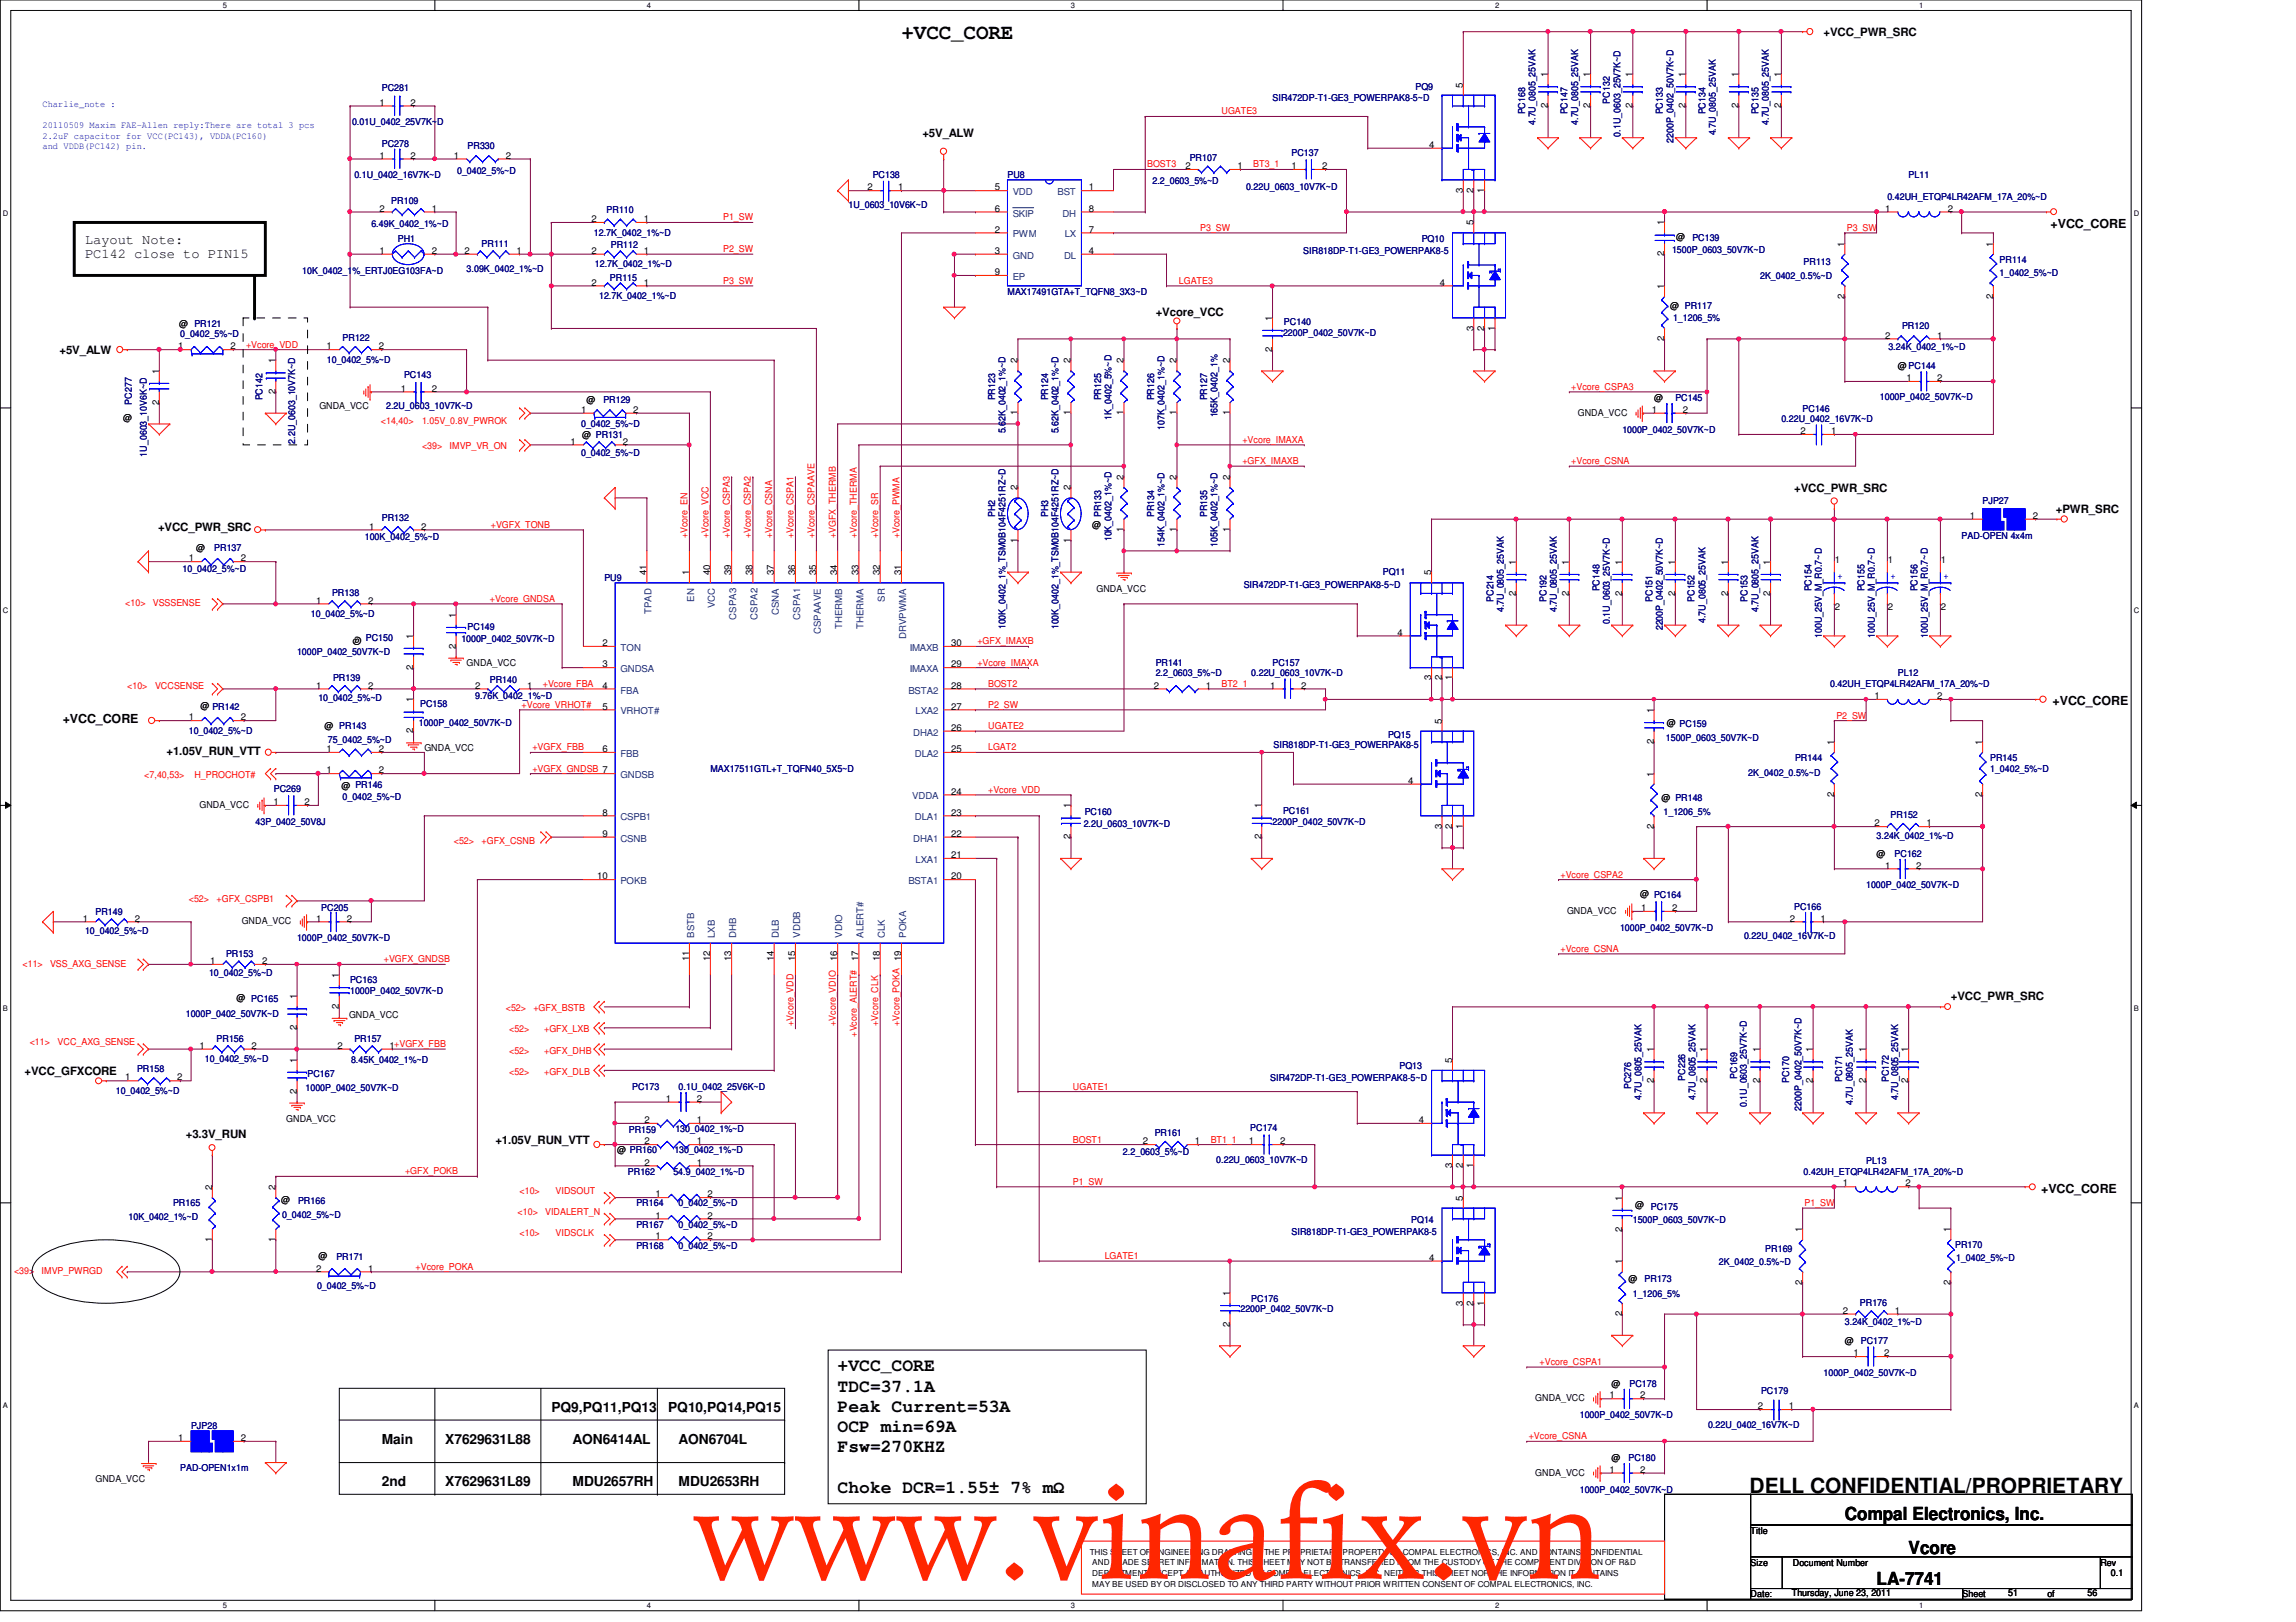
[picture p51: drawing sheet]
<svg xmlns="http://www.w3.org/2000/svg" width="297mm" height="210mm" viewBox="0 0 297 210" stroke-linecap="round" stroke-linejoin="round" font-family="sans-serif">
<defs><g id="words">
<text font-size="16.9" fill="#ff2600" x="89.6" y="204.3">www.vinafix.vn</text>
<g font-size="2.7">
<text x="116.6" y="5">+VCC_CORE</text>
<text x="226.4" y="193.2">DELL CONFIDENTIAL/PROPRIETARY</text>
</g>
<g font-size="2.3">
<text x="108.4" y="177.5">+VCC_CORE</text>
<text x="108.4" y="180.1">TDC=37.1A</text>
<text x="108.4" y="182.7">Peak Current=53A</text>
<text x="108.4" y="185.3">OCP min=69A</text>
<text x="108.4" y="188">Fsw=270KHZ</text>
<text x="108.4" y="193.2">Choke DCR=1.55± 7% mΩ</text>
<text x="238.7" y="196.6">Compal Electronics, Inc.</text>
<text x="246.9" y="201">Vcore</text>
<text x="242.8" y="205.1">LA-7741</text>
</g>
<g font-size="1.8">
<text x="11" y="31.5">Layout Note:</text>
<text x="11" y="33.4">PC142 close to PIN15</text>
<text x="71.3" y="182.7">PQ9,PQ11,PQ13</text>
<text x="86.4" y="182.7">PQ10,PQ14,PQ15</text>
<text x="49.4" y="186.8">Main</text>
<text x="57.6" y="186.8">X7629631L88</text>
<text x="74.1" y="186.8">AON6414AL</text>
<text x="87.8" y="186.8">AON6704L</text>
<text x="49.4" y="192.3">2nd</text>
<text x="57.6" y="192.3">X7629631L89</text>
<text x="74.1" y="192.3">MDU2657RH</text>
<text x="87.8" y="192.3">MDU2653RH</text>
</g>
<g font-size="1.6">
<text x="265.3" y="29.5">+VCC_CORE</text>
<text x="8.1" y="93.6">+VCC_CORE</text>
<text x="265.6" y="91.2">+VCC_CORE</text>
<text x="264.1" y="154.4">+VCC_CORE</text>
</g>
<g font-size="1.5">
<text x="235.9" y="4.6">+VCC_PWR_SRC</text>
<text x="119.3" y="17.8">+5V_ALW</text>
<text x="149.5" y="40.9">+Vcore_VCC</text>
<text x="7.7" y="45.8">+5V_ALW</text>
<text x="232.1" y="63.6">+VCC_PWR_SRC</text>
<text x="20.4" y="68.7">+VCC_PWR_SRC</text>
<text x="266" y="66.3">+PWR_SRC</text>
<text x="21.5" y="97.7">+1.05V_RUN_VTT</text>
<text x="252.4" y="129.5">+VCC_PWR_SRC</text>
<text x="3.2" y="139.1">+VCC_GFXCORE</text>
<text x="24" y="147.3">+3.3V_RUN</text>
<text x="64.1" y="148.1">+1.05V_RUN_VTT</text>
</g>
<g font-size="1.2" fill="#000080">
<text x="49.4" y="11.8">PC281</text>
<text x="183.1" y="11.7">PQ9</text>
<text x="45.5" y="16.2">0.01U_0402_25V7K~D</text>
<text x="164.6" y="13">SIR472DP-T1-GE3_POWERPAK8-5~D</text>
<text x="197.3" y="14.8" transform="rotate(-90 197.3 14.8)">PC168</text>
<text x="198.7" y="16.2" transform="rotate(-90 198.7 16.2)">4.7U_0805_25VAK</text>
<text x="202.8" y="14.8" transform="rotate(-90 202.8 14.8)">PC147</text>
<text x="204.2" y="16.2" transform="rotate(-90 204.2 16.2)">4.7U_0805_25VAK</text>
<text x="208.3" y="13.4" transform="rotate(-90 208.3 13.4)">PC132</text>
<text x="209.6" y="17.7" transform="rotate(-90 209.6 17.7)">0.1U_0603_25V7K~D</text>
<text x="215.1" y="14.8" transform="rotate(-90 215.1 14.8)">PC133</text>
<text x="220.6" y="14.8" transform="rotate(-90 220.6 14.8)">PC134</text>
<text x="222" y="17.5" transform="rotate(-90 222 17.5)">4.7U_0805_25VAK</text>
<text x="227.5" y="14.8" transform="rotate(-90 227.5 14.8)">PC135</text>
<text x="228.9" y="16.2" transform="rotate(-90 228.9 16.2)">4.7U_0805_25VAK</text>
<text x="45.8" y="23.1">0.1U_0402_16V7K~D</text>
<text x="49.4" y="19">PC278</text>
<text x="59.1" y="22.5">0_0402_5%~D</text>
<text x="60.5" y="19.2">PR330</text>
<text x="112.9" y="23.1">PC138</text>
<text x="130.3" y="23.1">PU8</text>
<text x="149.1" y="23.9">2.2_0603_5%~D</text>
<text x="153.9" y="20.9">PR107</text>
<text x="167.1" y="20.2">PC137</text>
<text x="216.5" y="18.5" transform="rotate(-90 216.5 18.5)">2200P_0402_50V7K~D</text>
<text x="246.9" y="23.1">PL11</text>
<text x="48" y="29.4">6.49K_0402_1%~D</text>
<text x="50.6" y="26.4">PR109</text>
<text x="78.5" y="27.6">PR110</text>
<text x="109.8" y="26.9">1U_0603_10V6K~D</text>
<text x="161.2" y="24.6">0.22U_0603_10V7K~D</text>
<text x="244.2" y="25.8">0.42UH_ETQP4LR42AFM_17A_20%~D</text>
<text x="39.1" y="35.4">10K_0402_1%_ERTJ0EG103FA~D</text>
<text x="51.5" y="31.3">PH1</text>
<text x="60.4" y="35.1">3.09K_0402_1%~D</text>
<text x="62.3" y="32">PR111</text>
<text x="76.8" y="30.5">12.7K_0402_1%~D</text>
<text x="77" y="34.6">12.7K_0402_1%~D</text>
<text x="79" y="32.1">PR112</text>
<text x="168.6" y="32.8">SIR818DP-T1-GE3_POWERPAK8-5</text>
<text x="183.9" y="31.3">PQ10</text>
<text x="216.3" y="32.7">1500P_0603_50V7K~D</text>
<text x="218.9" y="31.2">PC139</text>
<text x="233.3" y="34.3">PR113</text>
<text x="258.7" y="34">PR114</text>
<text x="258.7" y="35.7">1_0402_5%~D</text>
<text x="77.5" y="38.7">12.7K_0402_1%~D</text>
<text x="78.9" y="36.4">PR115</text>
<text x="130.3" y="38.1">MAX17491GTA+T_TQFN8_3X3~D</text>
<text x="216.4" y="41.6">1_1206_5%</text>
<text x="227.7" y="36.1">2K_0402_0.5%~D</text>
<text x="23.3" y="43.6">0_0402_5%~D</text>
<text x="42.3" y="46.9">10_0402_5%~D</text>
<text x="44.3" y="44.1">PR122</text>
<text x="166" y="43.5">2200P_0402_50V7K~D</text>
<text x="166.1" y="42.1">PC140</text>
<text x="244.3" y="45.3">3.24K_0402_1%~D</text>
<text x="246.1" y="42.5">PR120</text>
<text x="17.1" y="52.4" transform="rotate(-90 17.1 52.4)">PC277</text>
<text x="33.9" y="51.8" transform="rotate(-90 33.9 51.8)">PC142</text>
<text x="49.9" y="53">2.2U_0603_10V7K~D</text>
<text x="52.3" y="48.9">PC143</text>
<text x="78.1" y="52.2">PR129</text>
<text x="128.7" y="51.8" transform="rotate(-90 128.7 51.8)">PR123</text>
<text x="135.6" y="51.8" transform="rotate(-90 135.6 51.8)">PR124</text>
<text x="142.4" y="51.8" transform="rotate(-90 142.4 51.8)">PR125</text>
<text x="149.3" y="51.8" transform="rotate(-90 149.3 51.8)">PR126</text>
<text x="156.2" y="51.8" transform="rotate(-90 156.2 51.8)">PR127</text>
<text x="216.7" y="51.9">PC145</text>
<text x="233.2" y="53.3">PC146</text>
<text x="243.2" y="51.7">1000P_0402_50V7K~D</text>
<text x="19" y="59.1" transform="rotate(-90 19 59.1)">1U_0603_10V6K~D</text>
<text x="38.2" y="57.4" transform="rotate(-90 38.2 57.4)">2.2U_0603_10V7K~D</text>
<text x="75.2" y="55.3">0_0402_5%~D</text>
<text x="75.2" y="59">0_0402_5%~D</text>
<text x="130.1" y="56.1" transform="rotate(-90 130.1 56.1)">5.62K_0402_1%~D</text>
<text x="136.9" y="56.1" transform="rotate(-90 136.9 56.1)">5.62K_0402_1%~D</text>
<text x="143.8" y="54.3" transform="rotate(-90 143.8 54.3)">1K_0402_5%~D</text>
<text x="150.7" y="55.7" transform="rotate(-90 150.7 55.7)">107K_0402_1%~D</text>
<text x="157.5" y="54" transform="rotate(-90 157.5 54)">165K_0402_1%</text>
<text x="209.9" y="56">1000P_0402_50V7K~D</text>
<text x="230.5" y="54.6">0.22U_0402_16V7K~D</text>
<text x="256.5" y="65.2">PJP27</text>
<text x="27.7" y="71.3">PR137</text>
<text x="47.2" y="69.8">100K_0402_5%~D</text>
<text x="49.4" y="67.4">PR132</text>
<text x="128.7" y="66.9" transform="rotate(-90 128.7 66.9)">PH2</text>
<text x="135.6" y="66.9" transform="rotate(-90 135.6 66.9)">PH3</text>
<text x="142.4" y="66.9" transform="rotate(-90 142.4 66.9)">PR133</text>
<text x="143.8" y="70.1" transform="rotate(-90 143.8 70.1)">10K_0402_1%~D</text>
<text x="149.3" y="66.9" transform="rotate(-90 149.3 66.9)">PR134</text>
<text x="150.7" y="70.7" transform="rotate(-90 150.7 70.7)">154K_0402_1%~D</text>
<text x="156.2" y="66.9" transform="rotate(-90 156.2 66.9)">PR135</text>
<text x="157.5" y="70.7" transform="rotate(-90 157.5 70.7)">105K_0402_1%~D</text>
<text x="253.8" y="69.7">PAD-OPEN 4x4m</text>
<text x="23.6" y="74.1">10_0402_5%~D</text>
<text x="43" y="77.1">PR138</text>
<text x="78.2" y="75.2">PU9</text>
<text x="160.9" y="76">SIR472DP-T1-GE3_POWERPAK8-5~D</text>
<text x="178.9" y="74.4">PQ11</text>
<text x="193.2" y="77.9" transform="rotate(-90 193.2 77.9)">PC214</text>
<text x="200.1" y="77.9" transform="rotate(-90 200.1 77.9)">PC192</text>
<text x="206.9" y="76.5" transform="rotate(-90 206.9 76.5)">PC148</text>
<text x="213.8" y="77.9" transform="rotate(-90 213.8 77.9)">PC151</text>
<text x="219.2" y="77.9" transform="rotate(-90 219.2 77.9)">PC152</text>
<text x="226.1" y="77.9" transform="rotate(-90 226.1 77.9)">PC153</text>
<text x="234.4" y="76.5" transform="rotate(-90 234.4 76.5)">PC154</text>
<text x="241.2" y="76.5" transform="rotate(-90 241.2 76.5)">PC155</text>
<text x="248.1" y="76.5" transform="rotate(-90 248.1 76.5)">PC156</text>
<text x="40.2" y="79.8">10_0402_5%~D</text>
<text x="47.3" y="83">PC150</text>
<text x="59.7" y="83.1">1000P_0402_50V7K~D</text>
<text x="60.5" y="81.5">PC149</text>
<text x="130.1" y="81.4" transform="rotate(-90 130.1 81.4)">100K_0402_1%_TSM0B104F4251RZ~D</text>
<text x="136.9" y="81.4" transform="rotate(-90 136.9 81.4)">100K_0402_1%_TSM0B104F4251RZ~D</text>
<text x="194.6" y="79.2" transform="rotate(-90 194.6 79.2)">4.7U_0805_25VAK</text>
<text x="201.4" y="79.2" transform="rotate(-90 201.4 79.2)">4.7U_0805_25VAK</text>
<text x="208.3" y="80.8" transform="rotate(-90 208.3 80.8)">0.1U_0603_25V7K~D</text>
<text x="215.1" y="81.6" transform="rotate(-90 215.1 81.6)">2200P_0402_50V7K~D</text>
<text x="220.6" y="80.6" transform="rotate(-90 220.6 80.6)">4.7U_0805_25VAK</text>
<text x="227.5" y="79.2" transform="rotate(-90 227.5 79.2)">4.7U_0805_25VAK</text>
<text x="235.7" y="82.6" transform="rotate(-90 235.7 82.6)">100U_25V_M_R0.7~D</text>
<text x="242.6" y="82.6" transform="rotate(-90 242.6 82.6)">100U_25V_M_R0.7~D</text>
<text x="249.4" y="82.6" transform="rotate(-90 249.4 82.6)">100U_25V_M_R0.7~D</text>
<text x="38.4" y="84.8">1000P_0402_50V7K~D</text>
<text x="43.1" y="88.1">PR139</text>
<text x="63.4" y="88.3">PR140</text>
<text x="149.5" y="86.1">PR141</text>
<text x="149.5" y="87.5">2.2_0603_5%~D</text>
<text x="161.9" y="87.5">0.22U_0603_10V7K~D</text>
<text x="164.6" y="86.1">PC157</text>
<text x="236.8" y="88.9">0.42UH_ETQP4LR42AFM_17A_20%~D</text>
<text x="245.5" y="87.5">PL12</text>
<text x="24.4" y="95">10_0402_5%~D</text>
<text x="41.2" y="90.7">10_0402_5%~D</text>
<text x="54.2" y="94">1000P_0402_50V7K~D</text>
<text x="54.4" y="91.5">PC158</text>
<text x="61.5" y="90.4">9.76K_0402_1%~D</text>
<text x="179.6" y="95.5">PQ15</text>
<text x="215.5" y="95.9">1500P_0603_50V7K~D</text>
<text x="42.4" y="96.2">75_0402_5%~D</text>
<text x="91.9" y="99.9">MAX17511GTL+T_TQFN40_5X5~D</text>
<text x="164.8" y="96.9">SIR818DP-T1-GE3_POWERPAK8-5</text>
<text x="226.2" y="100.4">2K_0402_0.5%~D</text>
<text x="232.2" y="98.5">PR144</text>
<text x="257.5" y="98.5">PR145</text>
<text x="257.5" y="99.9">1_0402_5%~D</text>
<text x="33.1" y="106.7">43P_0402_50V8J</text>
<text x="35.4" y="102.5">PC269</text>
<text x="44.3" y="103.6">0_0402_5%~D</text>
<text x="140.2" y="107">2.2U_0603_10V7K~D</text>
<text x="140.3" y="105.5">PC160</text>
<text x="164.6" y="106.7">2200P_0402_50V7K~D</text>
<text x="166" y="105.4">PC161</text>
<text x="215.2" y="105.5">1_1206_5%</text>
<text x="244.6" y="105.9">PR152</text>
<text x="242.8" y="108.5">3.24K_0402_1%~D</text>
<text x="245.1" y="110.9">PC162</text>
<text x="12.4" y="118.4">PR149</text>
<text x="41.6" y="117.9">PC205</text>
<text x="232.1" y="117.7">PC166</text>
<text x="241.4" y="115">1000P_0402_50V7K~D</text>
<text x="11" y="120.9">10_0402_5%~D</text>
<text x="29.2" y="123.9">PR153</text>
<text x="38.4" y="121.8">1000P_0402_50V7K~D</text>
<text x="209.6" y="120.4">1000P_0402_50V7K~D</text>
<text x="225.6" y="121.5">0.22U_0402_16V7K~D</text>
<text x="24" y="131.6">1000P_0402_50V7K~D</text>
<text x="27" y="126.4">10_0402_5%~D</text>
<text x="45.3" y="127.2">PC163</text>
<text x="45.3" y="128.7">1000P_0402_50V7K~D</text>
<text x="26.5" y="137.5">10_0402_5%~D</text>
<text x="28" y="134.9">PR156</text>
<text x="45.4" y="137.6">8.45K_0402_1%~D</text>
<text x="45.8" y="134.9">PR157</text>
<text x="15" y="141.6">10_0402_5%~D</text>
<text x="17.7" y="138.7">PR158</text>
<text x="39.5" y="141.2">1000P_0402_50V7K~D</text>
<text x="39.8" y="139.4">PC167</text>
<text x="81.8" y="141">PC173</text>
<text x="87.8" y="141">0.1U_0402_25V6K~D</text>
<text x="164.3" y="139.9">SIR472DP-T1-GE3_POWERPAK8-5~D</text>
<text x="181.1" y="138.3">PQ13</text>
<text x="211" y="141" transform="rotate(-90 211 141)">PC276</text>
<text x="212.4" y="142.4" transform="rotate(-90 212.4 142.4)">4.7U_0805_25VAK</text>
<text x="218" y="139.9" transform="rotate(-90 218 139.9)">PC226</text>
<text x="219.4" y="142.4" transform="rotate(-90 219.4 142.4)">4.7U_0805_25VAK</text>
<text x="224.7" y="139.6" transform="rotate(-90 224.7 139.6)">PC169</text>
<text x="226" y="143.3" transform="rotate(-90 226 143.3)">0.1U_0603_25V7K~D</text>
<text x="231.5" y="140.2" transform="rotate(-90 231.5 140.2)">PC170</text>
<text x="233.1" y="143.7" transform="rotate(-90 233.1 143.7)">2200P_0402_50V7K~D</text>
<text x="238.3" y="140" transform="rotate(-90 238.3 140)">PC171</text>
<text x="239.7" y="143" transform="rotate(-90 239.7 143)">4.7U_0805_25VAK</text>
<text x="244.3" y="140" transform="rotate(-90 244.3 140)">PC172</text>
<text x="245.6" y="142.4" transform="rotate(-90 245.6 142.4)">4.7U_0805_25VAK</text>
<text x="81.4" y="146.6">PR159</text>
<text x="87.2" y="149.3">130_0402_1%~D</text>
<text x="87.4" y="146.5">130_0402_1%~D</text>
<text x="145.3" y="149.5">2.2_0603_5%~D</text>
<text x="149.4" y="147.1">PR161</text>
<text x="161.8" y="146.4">PC174</text>
<text x="38.6" y="155.8">PR166</text>
<text x="81.2" y="152">PR162</text>
<text x="87.1" y="152">54.9_0402_1%~D</text>
<text x="157.3" y="150.5">0.22U_0603_10V7K~D</text>
<text x="233.3" y="152">0.42UH_ETQP4LR42AFM_17A_20%~D</text>
<text x="241.4" y="150.6">PL13</text>
<text x="16.6" y="157.9">10K_0402_1%~D</text>
<text x="22.4" y="156.1">PR165</text>
<text x="36.5" y="157.6">0_0402_5%~D</text>
<text x="82.3" y="158.9">PR167</text>
<text x="82.3" y="156.1">PR164</text>
<text x="82.3" y="161.6">PR168</text>
<text x="87.8" y="158.9">0_0402_5%~D</text>
<text x="87.8" y="156.1">0_0402_5%~D</text>
<text x="87.8" y="161.6">0_0402_5%~D</text>
<text x="167.1" y="159.8">SIR818DP-T1-GE3_POWERPAK8-5</text>
<text x="182.6" y="158.3">PQ14</text>
<text x="211.2" y="158.3">1500P_0603_50V7K~D</text>
<text x="213.6" y="156.5">PC175</text>
<text x="252.9" y="161.5">PR170</text>
<text x="41" y="166.8">0_0402_5%~D</text>
<text x="43.5" y="163.1">PR171</text>
<text x="211.2" y="167.9">1_1206_5%</text>
<text x="212.8" y="165.9">PR173</text>
<text x="222.4" y="163.7">2K_0402_0.5%~D</text>
<text x="228.4" y="162">PR169</text>
<text x="253.1" y="163.2">1_0402_5%~D</text>
<text x="160.5" y="169.8">2200P_0402_50V7K~D</text>
<text x="161.9" y="168.4">PC176</text>
<text x="238.7" y="171.5">3.24K_0402_1%~D</text>
<text x="240.6" y="169">PR176</text>
<text x="240.7" y="173.9">PC177</text>
<text x="210.8" y="179.5">PC178</text>
<text x="235.9" y="178.1">1000P_0402_50V7K~D</text>
<text x="24.7" y="184.9">PJP28</text>
<text x="204.4" y="183.6">1000P_0402_50V7K~D</text>
<text x="221" y="184.8">0.22U_0402_16V7K~D</text>
<text x="227.8" y="180.4">PC179</text>
<text x="23.3" y="190.4">PAD-OPEN1x1m</text>
<text x="210.7" y="189">PC180</text>
<text x="204.4" y="193.2">1000P_0402_50V7K~D</text>
</g>
<g font-size="1.2">
<text x="189.3" y="11.3" transform="rotate(-90 189.3 11.3)">5</text>
<text x="200.2" y="10" transform="rotate(-90 200.2 10)">1</text>
<text x="205.7" y="10" transform="rotate(-90 205.7 10)">1</text>
<text x="211.2" y="10" transform="rotate(-90 211.2 10)">1</text>
<text x="218.1" y="10" transform="rotate(-90 218.1 10)">1</text>
<text x="224.9" y="10" transform="rotate(-90 224.9 10)">1</text>
<text x="230.4" y="10" transform="rotate(-90 230.4 10)">1</text>
<text x="49.1" y="13.7">1</text>
<text x="53.1" y="13.7">2</text>
<text x="200.2" y="14" transform="rotate(-90 200.2 14)">2</text>
<text x="205.7" y="14" transform="rotate(-90 205.7 14)">2</text>
<text x="211.2" y="14" transform="rotate(-90 211.2 14)">2</text>
<text x="218.1" y="14" transform="rotate(-90 218.1 14)">2</text>
<text x="224.9" y="14" transform="rotate(-90 224.9 14)">2</text>
<text x="230.4" y="14" transform="rotate(-90 230.4 14)">2</text>
<text x="49.1" y="20.5">1</text>
<text x="53.1" y="20.5">2</text>
<text x="58.7" y="20.5">1</text>
<text x="65.4" y="20.5">2</text>
<text x="153.4" y="21.9">2</text>
<text x="160.1" y="21.9">1</text>
<text x="167.1" y="21.9">1</text>
<text x="171.1" y="21.9">2</text>
<text x="184.9" y="19.1">4</text>
<text x="49.1" y="27.4">2</text>
<text x="55.9" y="27.4">1</text>
<text x="76.5" y="28.7">2</text>
<text x="83.3" y="28.7">1</text>
<text x="112.2" y="24.6">2</text>
<text x="116.2" y="24.6">1</text>
<text x="128.7" y="27.4">6</text>
<text x="128.7" y="24.6">5</text>
<text x="140.9" y="24.6">1</text>
<text x="140.9" y="27.4">8</text>
<text x="189.3" y="24.9" transform="rotate(-90 189.3 24.9)">3</text>
<text x="190.6" y="29.2" transform="rotate(-90 190.6 29.2)">5</text>
<text x="190.6" y="24.9" transform="rotate(-90 190.6 24.9)">2</text>
<text x="192" y="24.9" transform="rotate(-90 192 24.9)">1</text>
<text x="215.3" y="29.2" transform="rotate(-90 215.3 29.2)">1</text>
<text x="243.9" y="27.4">1</text>
<text x="252" y="27.4">2</text>
<text x="49.1" y="32.9">1</text>
<text x="55.9" y="32.9">2</text>
<text x="60.1" y="32.9">2</text>
<text x="66.8" y="32.9">1</text>
<text x="76.5" y="32.9">2</text>
<text x="83.3" y="32.9">1</text>
<text x="128.7" y="30.1">2</text>
<text x="128.7" y="32.9">3</text>
<text x="128.7" y="35.6">9</text>
<text x="140.9" y="32.9">4</text>
<text x="140.9" y="30.1">7</text>
<text x="215.3" y="33.2" transform="rotate(-90 215.3 33.2)">2</text>
<text x="216.9" y="31">@</text>
<text x="238.6" y="31.9" transform="rotate(-90 238.6 31.9)">1</text>
<text x="257.8" y="31.9" transform="rotate(-90 257.8 31.9)">1</text>
<text x="76.5" y="37">2</text>
<text x="83.3" y="37">1</text>
<text x="164.6" y="41.5" transform="rotate(-90 164.6 41.5)">1</text>
<text x="186.3" y="37">4</text>
<text x="215.3" y="37.4" transform="rotate(-90 215.3 37.4)">1</text>
<text x="216.1" y="40">@ PR117</text>
<text x="238.6" y="38.7" transform="rotate(-90 238.6 38.7)">2</text>
<text x="257.8" y="38.7" transform="rotate(-90 257.8 38.7)">2</text>
<text x="23.1" y="45.2">1</text>
<text x="23.2" y="42.3">@ PR121</text>
<text x="29.8" y="45.2">2</text>
<text x="35.6" y="47" transform="rotate(-90 35.6 47)">1</text>
<text x="42.2" y="45.2">1</text>
<text x="49" y="45.2">2</text>
<text x="131.7" y="47" transform="rotate(-90 131.7 47)">2</text>
<text x="138.5" y="47" transform="rotate(-90 138.5 47)">2</text>
<text x="145.4" y="47" transform="rotate(-90 145.4 47)">2</text>
<text x="152.2" y="47" transform="rotate(-90 152.2 47)">2</text>
<text x="159.1" y="47" transform="rotate(-90 159.1 47)">2</text>
<text x="164.6" y="45.5" transform="rotate(-90 164.6 45.5)">2</text>
<text x="190.6" y="42.8" transform="rotate(-90 190.6 42.8)">3</text>
<text x="192" y="42.8" transform="rotate(-90 192 42.8)">2</text>
<text x="193.4" y="42.8" transform="rotate(-90 193.4 42.8)">1</text>
<text x="215.3" y="44.2" transform="rotate(-90 215.3 44.2)">2</text>
<text x="243.9" y="43.8">2</text>
<text x="245.5" y="47.8">@ PC144</text>
<text x="250.6" y="43.8">1</text>
<text x="20.6" y="52.4" transform="rotate(-90 20.6 52.4)">2</text>
<text x="20.6" y="48.4" transform="rotate(-90 20.6 48.4)">1</text>
<text x="35.6" y="51" transform="rotate(-90 35.6 51)">2</text>
<text x="41.3" y="53">GNDA_VCC</text>
<text x="51.9" y="50.7">1</text>
<text x="55.9" y="50.7">2</text>
<text x="75.2" y="53.4">1</text>
<text x="75.9" y="52.2">@</text>
<text x="81.9" y="53.4">2</text>
<text x="131.7" y="53.8" transform="rotate(-90 131.7 53.8)">1</text>
<text x="138.5" y="53.8" transform="rotate(-90 138.5 53.8)">1</text>
<text x="145.4" y="53.8" transform="rotate(-90 145.4 53.8)">1</text>
<text x="152.2" y="53.8" transform="rotate(-90 152.2 53.8)">1</text>
<text x="159.1" y="53.8" transform="rotate(-90 159.1 53.8)">1</text>
<text x="204.1" y="53.8">GNDA_VCC</text>
<text x="213.7" y="53.4">1</text>
<text x="214" y="51.9">@</text>
<text x="217.7" y="53.4">2</text>
<text x="246.6" y="49.3">1</text>
<text x="250.6" y="49.3">2</text>
<text x="15.9" y="54.5">@</text>
<text x="73.8" y="57.5">1</text>
<text x="75.3" y="56.7">@ PR131</text>
<text x="80.6" y="57.5">2</text>
<text x="232.9" y="56.2">2</text>
<text x="236.9" y="56.2">1</text>
<text x="131.7" y="63.5" transform="rotate(-90 131.7 63.5)">2</text>
<text x="138.5" y="63.5" transform="rotate(-90 138.5 63.5)">2</text>
<text x="145.4" y="62.1" transform="rotate(-90 145.4 62.1)">2</text>
<text x="152.2" y="62.1" transform="rotate(-90 152.2 62.1)">2</text>
<text x="159.1" y="62.1" transform="rotate(-90 159.1 62.1)">2</text>
<text x="25.4" y="71.3">@</text>
<text x="47.7" y="68.5">1</text>
<text x="54.5" y="68.5">2</text>
<text x="131.7" y="70.2" transform="rotate(-90 131.7 70.2)">1</text>
<text x="138.5" y="70.2" transform="rotate(-90 138.5 70.2)">1</text>
<text x="141.3" y="68.3">@</text>
<text x="145.4" y="68.8" transform="rotate(-90 145.4 68.8)">1</text>
<text x="152.2" y="68.8" transform="rotate(-90 152.2 68.8)">1</text>
<text x="159.1" y="68.8" transform="rotate(-90 159.1 68.8)">1</text>
<text x="254.8" y="67.1">1</text>
<text x="263" y="67.1">2</text>
<text x="24.4" y="72.6">1</text>
<text x="31.2" y="72.6">2</text>
<text x="83.6" y="74.5" transform="rotate(-90 83.6 74.5)">41</text>
<text x="89.2" y="74.5" transform="rotate(-90 89.2 74.5)">1</text>
<text x="91.9" y="74.5" transform="rotate(-90 91.9 74.5)">40</text>
<text x="94.6" y="74.5" transform="rotate(-90 94.6 74.5)">39</text>
<text x="97.4" y="74.5" transform="rotate(-90 97.4 74.5)">38</text>
<text x="100.1" y="74.5" transform="rotate(-90 100.1 74.5)">37</text>
<text x="102.9" y="74.5" transform="rotate(-90 102.9 74.5)">36</text>
<text x="105.6" y="74.5" transform="rotate(-90 105.6 74.5)">35</text>
<text x="108.3" y="74.5" transform="rotate(-90 108.3 74.5)">34</text>
<text x="111.1" y="74.5" transform="rotate(-90 111.1 74.5)">33</text>
<text x="113.8" y="74.5" transform="rotate(-90 113.8 74.5)">32</text>
<text x="116.6" y="74.5" transform="rotate(-90 116.6 74.5)">31</text>
<text x="141.9" y="76.6">GNDA_VCC</text>
<text x="185.2" y="74.5" transform="rotate(-90 185.2 74.5)">5</text>
<text x="196.1" y="77.1" transform="rotate(-90 196.1 77.1)">2</text>
<text x="196.1" y="73.1" transform="rotate(-90 196.1 73.1)">1</text>
<text x="203" y="77.1" transform="rotate(-90 203 77.1)">2</text>
<text x="203" y="73.1" transform="rotate(-90 203 73.1)">1</text>
<text x="209.8" y="77.1" transform="rotate(-90 209.8 77.1)">2</text>
<text x="209.8" y="73.1" transform="rotate(-90 209.8 73.1)">1</text>
<text x="216.7" y="77.1" transform="rotate(-90 216.7 77.1)">2</text>
<text x="216.7" y="73.1" transform="rotate(-90 216.7 73.1)">1</text>
<text x="223.6" y="77.1" transform="rotate(-90 223.6 77.1)">2</text>
<text x="223.6" y="73.1" transform="rotate(-90 223.6 73.1)">1</text>
<text x="229" y="77.1" transform="rotate(-90 229 77.1)">2</text>
<text x="229" y="73.1" transform="rotate(-90 229 73.1)">1</text>
<text x="237.4" y="72.8">1</text>
<text x="244.2" y="72.8">1</text>
<text x="251.1" y="72.8">1</text>
<text x="40.9" y="78.1">1</text>
<text x="46.8" y="82.6" transform="rotate(180 46.8 82.6)">@</text>
<text x="47.6" y="78.1">2</text>
<text x="53.5" y="82.7" transform="rotate(-90 53.5 82.7)">1</text>
<text x="59" y="83.9" transform="rotate(-90 59 83.9)">2</text>
<text x="59" y="79.9" transform="rotate(-90 59 79.9)">1</text>
<text x="77.9" y="83.6">2</text>
<text x="123.1" y="83.6">30</text>
<text x="180.8" y="82.3">4</text>
<text x="237.4" y="78.9">2</text>
<text x="244.2" y="78.9">2</text>
<text x="251.1" y="78.9">2</text>
<text x="40.9" y="89.1">1</text>
<text x="47.6" y="89.1">2</text>
<text x="53.5" y="86.7" transform="rotate(-90 53.5 86.7)">2</text>
<text x="60.4" y="86.1">GNDA_VCC</text>
<text x="61.5" y="89.1">2</text>
<text x="68.2" y="89.1">1</text>
<text x="77.9" y="86.4">3</text>
<text x="77.9" y="89.1">4</text>
<text x="123.1" y="86.4">29</text>
<text x="123.1" y="89.1">28</text>
<text x="149.3" y="89.1">2</text>
<text x="156" y="89.1">1</text>
<text x="164.3" y="89.1">1</text>
<text x="168.3" y="89.1">2</text>
<text x="185.2" y="88.1" transform="rotate(-90 185.2 88.1)">3</text>
<text x="186.5" y="88.1" transform="rotate(-90 186.5 88.1)">2</text>
<text x="187.9" y="88.1" transform="rotate(-90 187.9 88.1)">1</text>
<text x="24.4" y="93.2">1</text>
<text x="25.9" y="91.8">@ PR142</text>
<text x="31.2" y="93.2">2</text>
<text x="42" y="94.4">@ PR143</text>
<text x="53.5" y="94.9" transform="rotate(-90 53.5 94.9)">2</text>
<text x="53.5" y="90.9" transform="rotate(-90 53.5 90.9)">1</text>
<text x="77.9" y="91.8">5</text>
<text x="123.1" y="91.8">27</text>
<text x="123.1" y="94.6">26</text>
<text x="186.5" y="93.6" transform="rotate(-90 186.5 93.6)">5</text>
<text x="213.9" y="92.3" transform="rotate(-90 213.9 92.3)">1</text>
<text x="215.6" y="94">@ PC159</text>
<text x="242.5" y="90.5">1</text>
<text x="250.6" y="90.5">2</text>
<text x="42.2" y="97.3">1</text>
<text x="42.2" y="100.1">1</text>
<text x="49" y="97.3">2</text>
<text x="49" y="100.1">2</text>
<text x="54.9" y="97.2">GNDA_VCC</text>
<text x="77.9" y="97.3">6</text>
<text x="123.1" y="97.3">25</text>
<text x="182.2" y="101.4">4</text>
<text x="213.9" y="100.5" transform="rotate(-90 213.9 100.5)">1</text>
<text x="213.9" y="96.3" transform="rotate(-90 213.9 96.3)">2</text>
<text x="237.3" y="96.4" transform="rotate(-90 237.3 96.4)">1</text>
<text x="256.5" y="96.4" transform="rotate(-90 256.5 96.4)">1</text>
<text x="25.8" y="104.6">GNDA_VCC</text>
<text x="35.4" y="104.2">1</text>
<text x="39.4" y="104.2">2</text>
<text x="44.2" y="102.1">@ PR146</text>
<text x="77.9" y="105.5">8</text>
<text x="123.1" y="102.8">24</text>
<text x="123.1" y="105.5">23</text>
<text x="138.5" y="104.6" transform="rotate(-90 138.5 104.6)">1</text>
<text x="163.2" y="104.6" transform="rotate(-90 163.2 104.6)">1</text>
<text x="186.5" y="107.2" transform="rotate(-90 186.5 107.2)">3</text>
<text x="187.9" y="107.2" transform="rotate(-90 187.9 107.2)">2</text>
<text x="189.3" y="107.2" transform="rotate(-90 189.3 107.2)">1</text>
<text x="213.9" y="107.2" transform="rotate(-90 213.9 107.2)">2</text>
<text x="215" y="103.7">@ PR148</text>
<text x="237.3" y="103.1" transform="rotate(-90 237.3 103.1)">2</text>
<text x="242.5" y="106.9">2</text>
<text x="249.3" y="106.9">1</text>
<text x="256.5" y="103.1" transform="rotate(-90 256.5 103.1)">2</text>
<text x="77.3" y="113.8">10</text>
<text x="77.9" y="108.3">9</text>
<text x="123.1" y="108.3">22</text>
<text x="123.1" y="111">21</text>
<text x="123.1" y="113.8">20</text>
<text x="138.5" y="108.6" transform="rotate(-90 138.5 108.6)">2</text>
<text x="163.2" y="108.6" transform="rotate(-90 163.2 108.6)">2</text>
<text x="242.8" y="110.9">@</text>
<text x="243.9" y="112.4">1</text>
<text x="247.9" y="112.4">2</text>
<text x="10.7" y="119.3">1</text>
<text x="17.4" y="119.3">2</text>
<text x="31.3" y="119.6">GNDA_VCC</text>
<text x="40.9" y="119.3">1</text>
<text x="44.9" y="119.3">2</text>
<text x="202.7" y="118.3">GNDA_VCC</text>
<text x="212.2" y="116.1">@ PC164</text>
<text x="212.3" y="117.9">1</text>
<text x="216.3" y="117.9">2</text>
<text x="231.6" y="119.3">2</text>
<text x="235.5" y="119.3">1</text>
<text x="27.2" y="124.8">1</text>
<text x="33.9" y="124.8">2</text>
<text x="89.2" y="124.4" transform="rotate(-90 89.2 124.4)">11</text>
<text x="91.9" y="124.4" transform="rotate(-90 91.9 124.4)">12</text>
<text x="94.6" y="124.4" transform="rotate(-90 94.6 124.4)">13</text>
<text x="100.1" y="124.4" transform="rotate(-90 100.1 124.4)">14</text>
<text x="102.9" y="124.4" transform="rotate(-90 102.9 124.4)">15</text>
<text x="108.3" y="124.4" transform="rotate(-90 108.3 124.4)">16</text>
<text x="111.1" y="124.4" transform="rotate(-90 111.1 124.4)">17</text>
<text x="113.8" y="124.4" transform="rotate(-90 113.8 124.4)">18</text>
<text x="116.6" y="124.4" transform="rotate(-90 116.6 124.4)">19</text>
<text x="30.6" y="129.5">@ PC165</text>
<text x="38.4" y="129.3" transform="rotate(-90 38.4 129.3)">1</text>
<text x="43.9" y="130.6" transform="rotate(-90 43.9 130.6)">2</text>
<text x="43.9" y="126.6" transform="rotate(-90 43.9 126.6)">1</text>
<text x="45.2" y="131.7">GNDA_VCC</text>
<text x="25.8" y="135.7">1</text>
<text x="32.6" y="135.7">2</text>
<text x="38.4" y="137.5" transform="rotate(-90 38.4 137.5)">1</text>
<text x="38.4" y="133.3" transform="rotate(-90 38.4 133.3)">2</text>
<text x="43.6" y="135.7">2</text>
<text x="50.4" y="135.7">1+VGFX_FBB</text>
<text x="187.9" y="137.5" transform="rotate(-90 187.9 137.5)">5</text>
<text x="213.9" y="136.2" transform="rotate(-90 213.9 136.2)">1</text>
<text x="220.8" y="136.2" transform="rotate(-90 220.8 136.2)">1</text>
<text x="227.7" y="136.2" transform="rotate(-90 227.7 136.2)">1</text>
<text x="234.5" y="136.2" transform="rotate(-90 234.5 136.2)">1</text>
<text x="241.4" y="136.2" transform="rotate(-90 241.4 136.2)">1</text>
<text x="246.9" y="136.2" transform="rotate(-90 246.9 136.2)">1</text>
<text x="16.2" y="139.8">1</text>
<text x="22.9" y="139.8">2</text>
<text x="38.4" y="141.5" transform="rotate(-90 38.4 141.5)">2</text>
<text x="86.1" y="142.6">1</text>
<text x="90.2" y="142.6">2</text>
<text x="213.9" y="140.2" transform="rotate(-90 213.9 140.2)">2</text>
<text x="220.8" y="140.2" transform="rotate(-90 220.8 140.2)">2</text>
<text x="227.7" y="140.2" transform="rotate(-90 227.7 140.2)">2</text>
<text x="234.5" y="140.2" transform="rotate(-90 234.5 140.2)">2</text>
<text x="241.4" y="140.2" transform="rotate(-90 241.4 140.2)">2</text>
<text x="246.9" y="140.2" transform="rotate(-90 246.9 140.2)">2</text>
<text x="37" y="145.2">GNDA_VCC</text>
<text x="79.8" y="149.3">@ PR160</text>
<text x="83.4" y="148.1">2</text>
<text x="83.4" y="145.3">2</text>
<text x="90.2" y="148.1">1</text>
<text x="90.2" y="145.3">1</text>
<text x="147.9" y="148.1">2</text>
<text x="154.6" y="148.1">1</text>
<text x="161.6" y="148.1">1</text>
<text x="165.6" y="148.1">2</text>
<text x="183.6" y="145.3">4</text>
<text x="27.4" y="154" transform="rotate(-90 27.4 154)">2</text>
<text x="35.6" y="154" transform="rotate(-90 35.6 154)">2</text>
<text x="36.4" y="155.7">@</text>
<text x="83.4" y="150.8">2</text>
<text x="84.8" y="154.9">1</text>
<text x="90.2" y="150.8">1</text>
<text x="91.5" y="154.9">2</text>
<text x="187.9" y="151.1" transform="rotate(-90 187.9 151.1)">3</text>
<text x="189.3" y="155.4" transform="rotate(-90 189.3 155.4)">5</text>
<text x="189.3" y="151.1" transform="rotate(-90 189.3 151.1)">2</text>
<text x="190.6" y="151.1" transform="rotate(-90 190.6 151.1)">1</text>
<text x="209.8" y="155.4" transform="rotate(-90 209.8 155.4)">1</text>
<text x="238.4" y="153.5">1</text>
<text x="246.5" y="153.5">2</text>
<text x="27.4" y="160.7" transform="rotate(-90 27.4 160.7)">1</text>
<text x="35.6" y="160.7" transform="rotate(-90 35.6 160.7)">1</text>
<text x="84.8" y="157.7">1</text>
<text x="84.8" y="160.4">1</text>
<text x="91.5" y="157.7">2</text>
<text x="91.5" y="160.4">2</text>
<text x="209.8" y="159.4" transform="rotate(-90 209.8 159.4)">2</text>
<text x="211.5" y="156.4">@</text>
<text x="233.2" y="159.5" transform="rotate(-90 233.2 159.5)">1</text>
<text x="252.3" y="159.5" transform="rotate(-90 252.3 159.5)">1</text>
<text x="40.9" y="164.5">2</text>
<text x="41.2" y="163">@</text>
<text x="47.6" y="164.5">1</text>
<text x="159.1" y="167.7" transform="rotate(-90 159.1 167.7)">1</text>
<text x="184.9" y="163.2">4</text>
<text x="209.8" y="163.6" transform="rotate(-90 209.8 163.6)">1</text>
<text x="210.7" y="165.9">@</text>
<text x="233.2" y="166.2" transform="rotate(-90 233.2 166.2)">2</text>
<text x="252.3" y="166.2" transform="rotate(-90 252.3 166.2)">2</text>
<text x="159.1" y="171.7" transform="rotate(-90 159.1 171.7)">2</text>
<text x="189.3" y="169" transform="rotate(-90 189.3 169)">3</text>
<text x="190.6" y="169" transform="rotate(-90 190.6 169)">2</text>
<text x="192" y="169" transform="rotate(-90 192 169)">1</text>
<text x="209.8" y="170.3" transform="rotate(-90 209.8 170.3)">2</text>
<text x="238.4" y="170">2</text>
<text x="238.7" y="173.9">@</text>
<text x="245.1" y="170">1</text>
<text x="208.5" y="179.5">@</text>
<text x="239.8" y="175.5">1</text>
<text x="243.8" y="175.5">2</text>
<text x="198.6" y="181.4">GNDA_VCC</text>
<text x="208.2" y="181">1</text>
<text x="212.2" y="181">2</text>
<text x="227.4" y="182.4">2</text>
<text x="231.4" y="182.4">1</text>
<text x="12.4" y="191.8">GNDA_VCC</text>
<text x="23.1" y="186.5">1</text>
<text x="31.2" y="186.5">2</text>
<text x="198.6" y="191">GNDA_VCC</text>
<text x="208.2" y="190.6">1</text>
<text x="208.5" y="189">@</text>
<text x="212.2" y="190.6">2</text>
<text x="226.5" y="198.5">Title</text>
<text x="226.5" y="202.6">Size</text>
<text x="231.9" y="202.6">Document Number</text>
<text x="271.7" y="202.6">Rev</text>
<text x="226.5" y="206.7">Date:</text>
<text x="231.8" y="206.6">Thursday, June 23, 2011</text>
<text x="253.9" y="206.7">Sheet</text>
<text x="259.8" y="206.6">51</text>
<text x="264.9" y="206.7">of</text>
<text x="270.1" y="206.6">56</text>
<text x="273.1" y="204">0.1</text>
</g>
<g font-size="1.2" fill="#00f">
<text x="5.5" y="13.9">Charlie_note :</text>
<text x="5.5" y="16.6">20110509 Maxim FAE-Allen reply:There are total 3 pcs</text>
<text x="5.5" y="17.9">2.2uF capacitor for VCC(PC143), VDDA(PC160)</text>
<text x="5.5" y="19.3">and VDDB(PC142) pin.</text>
<text x="237.7" y="74.9">+</text>
<text x="244.6" y="74.9">+</text>
<text x="251.5" y="74.9">+</text>
</g>
<g font-size="1.2" fill="#f00">
<text x="158" y="14.8">UGATE3</text>
<text x="148.4" y="21.7">BOST3</text>
<text x="162.1" y="21.7">BT3_1</text>
<text x="93.6" y="28.5">P1_SW</text>
<text x="155.3" y="29.9">P3_SW</text>
<text x="238.9" y="29.9">P3_SW</text>
<text x="93.6" y="32.6">P2_SW</text>
<text x="93.6" y="36.7">P3_SW</text>
<text x="152.5" y="36.7">LGATE3</text>
<text x="31.8" y="45">+Vcore_VDD</text>
<text x="203.3" y="50.5">+Vcore_CSPA3</text>
<text x="49.3" y="54.9">&lt;14,40&gt;</text>
<text x="54.6" y="58.2">&lt;39&gt;</text>
<text x="54.6" y="54.9">1.05V_0.8V_PWROK</text>
<text x="58.2" y="58.2">IMVP_VR_ON</text>
<text x="160.7" y="57.3">+Vcore_IMAXA</text>
<text x="160.7" y="60.1">+GFX_IMAXB</text>
<text x="203.3" y="60.1">+Vcore_CSNA</text>
<text x="63.5" y="68.3">+VGFX_TONB</text>
<text x="88.9" y="69.7" transform="rotate(-90 88.9 69.7)">+Vcore_EN</text>
<text x="91.6" y="69.7" transform="rotate(-90 91.6 69.7)">+Vcore_VCC</text>
<text x="94.4" y="69.7" transform="rotate(-90 94.4 69.7)">+Vcore_CSPA3</text>
<text x="97.2" y="69.7" transform="rotate(-90 97.2 69.7)">+Vcore_CSPA2</text>
<text x="99.9" y="69.7" transform="rotate(-90 99.9 69.7)">+Vcore_CSNA</text>
<text x="102.7" y="69.7" transform="rotate(-90 102.7 69.7)">+Vcore_CSPA1</text>
<text x="105.4" y="69.7" transform="rotate(-90 105.4 69.7)">+Vcore_CSPAAVE</text>
<text x="108.1" y="69.7" transform="rotate(-90 108.1 69.7)">+VGFX_THERMB</text>
<text x="110.9" y="69.7" transform="rotate(-90 110.9 69.7)">+Vcore_THERMA</text>
<text x="113.6" y="69.7" transform="rotate(-90 113.6 69.7)">+Vcore_SR</text>
<text x="116.4" y="69.7" transform="rotate(-90 116.4 69.7)">+Vcore_PWMA</text>
<text x="63.4" y="77.9">+Vcore_GNDSA</text>
<text x="16.2" y="78.5">&lt;10&gt;</text>
<text x="19.8" y="78.5">VSSSENSE</text>
<text x="126.4" y="83.4">+GFX_IMAXB</text>
<text x="16.5" y="89.2">&lt;10&gt;</text>
<text x="20.1" y="89.2">VCCSENSE</text>
<text x="70.2" y="88.9">+Vcore_FBA</text>
<text x="126.4" y="86.1">+Vcore_IMAXA</text>
<text x="127.8" y="88.9">BOST2</text>
<text x="158" y="88.9">BT2_1</text>
<text x="67.5" y="91.6">+Vcore_VRHOT#</text>
<text x="127.8" y="91.6">P2_SW</text>
<text x="127.8" y="94.4">UGATE2</text>
<text x="237.6" y="93">P2_SW</text>
<text x="18.7" y="100.7">&lt;7,40,53&gt;</text>
<text x="25.1" y="100.7">H_PROCHOT#</text>
<text x="68.9" y="97.1">+VGFX_FBB</text>
<text x="68.9" y="99.9">+VGFX_GNDSB 7</text>
<text x="127.8" y="97.1">LGAT2</text>
<text x="127.8" y="102.6">+Vcore_VDD</text>
<text x="58.7" y="109.2">&lt;52&gt;</text>
<text x="62.3" y="109.2">+GFX_CSNB</text>
<text x="201.9" y="113.6">+Vcore_CSPA2</text>
<text x="24.4" y="116.8">&lt;52&gt;</text>
<text x="28" y="116.8">+GFX_CSPB1</text>
<text x="2.9" y="125.1">&lt;11&gt;</text>
<text x="6.5" y="125.1">VSS_AXG_SENSE</text>
<text x="49.7" y="124.5">+VGFX_GNDSB</text>
<text x="201.9" y="123.2">+Vcore_CSNA</text>
<text x="65.4" y="130.9">&lt;52&gt;</text>
<text x="69" y="130.9">+GFX_BSTB</text>
<text x="3.8" y="135.3">&lt;11&gt;</text>
<text x="7.4" y="135.3">VCC_AXG_SENSE</text>
<text x="65.9" y="133.6">&lt;52&gt;</text>
<text x="65.9" y="136.4">&lt;52&gt;</text>
<text x="70.4" y="133.6">+GFX_LXB</text>
<text x="70.4" y="136.4">+GFX_DHB</text>
<text x="102.7" y="132.8" transform="rotate(-90 102.7 132.8)">+Vcore_VDD</text>
<text x="108.1" y="132.8" transform="rotate(-90 108.1 132.8)">+Vcore_VDIO</text>
<text x="110.9" y="134.2" transform="rotate(-90 110.9 134.2)">+Vcore_ALERT#</text>
<text x="113.6" y="132.8" transform="rotate(-90 113.6 132.8)">+Vcore_CLK</text>
<text x="116.4" y="132.8" transform="rotate(-90 116.4 132.8)">+Vcore_POKA</text>
<text x="65.9" y="139.1">&lt;52&gt;</text>
<text x="70.4" y="139.1">+GFX_DLB</text>
<text x="138.8" y="141">UGATE1</text>
<text x="138.8" y="147.9">BOST1</text>
<text x="156.6" y="147.9">BT1_1</text>
<text x="52.4" y="152">+GFX_POKB</text>
<text x="67.2" y="154.5">&lt;10&gt;</text>
<text x="71.9" y="154.5">VIDSOUT</text>
<text x="138.8" y="153.3">P1_SW</text>
<text x="67" y="157.2">&lt;10&gt;</text>
<text x="67.2" y="160">&lt;10&gt;</text>
<text x="70.5" y="157.2">VIDALERT_N</text>
<text x="71.9" y="160">VIDSCLK</text>
<text x="233.5" y="156.1">P1_SW</text>
<text x="1.8" y="164.9">&lt;39&gt;</text>
<text x="5.4" y="164.9">IMVP_PWRGD</text>
<text x="53.8" y="164.3">+Vcore_POKA</text>
<text x="142.9" y="162.9">LGATE1</text>
<text x="199.2" y="176.7">+Vcore_CSPA1</text>
<text x="197.8" y="186.3">+Vcore_CSNA</text>
</g>
<g font-size="1.2" fill="#004080">
<text x="131" y="28">SKIP</text>
<text x="131" y="25.3">VDD</text>
<text x="136.8" y="25.3">BST</text>
<text x="137.5" y="28">DH</text>
<text x="131" y="30.7">PWM</text>
<text x="131" y="33.5">GND</text>
<text x="137.7" y="33.5">DL</text>
<text x="137.7" y="30.7">LX</text>
<text x="131" y="36.2">EP</text>
<text x="89.8" y="77.9" transform="rotate(-90 89.8 77.9)">EN</text>
<text x="114.5" y="77.9" transform="rotate(-90 114.5 77.9)">SR</text>
<text x="84.3" y="79.5" transform="rotate(-90 84.3 79.5)">TPAD</text>
<text x="92.5" y="78.7" transform="rotate(-90 92.5 78.7)">VCC</text>
<text x="95.2" y="80.2" transform="rotate(-90 95.2 80.2)">CSPA3</text>
<text x="98" y="80.2" transform="rotate(-90 98 80.2)">CSPA2</text>
<text x="100.7" y="79.6" transform="rotate(-90 100.7 79.6)">CSNA</text>
<text x="103.5" y="80.2" transform="rotate(-90 103.5 80.2)">CSPA1</text>
<text x="106.2" y="82.1" transform="rotate(-90 106.2 82.1)">CSPAAVE</text>
<text x="109" y="81.4" transform="rotate(-90 109 81.4)">THERMB</text>
<text x="111.7" y="81.4" transform="rotate(-90 111.7 81.4)">THERMA</text>
<text x="117.2" y="82.7" transform="rotate(-90 117.2 82.7)">DRVPWMA</text>
<text x="80.3" y="87">GNDSA</text>
<text x="80.3" y="84.2">TON</text>
<text x="80.3" y="89.7">FBA</text>
<text x="117.5" y="89.7">BSTA2</text>
<text x="117.7" y="84.2">IMAXB</text>
<text x="117.7" y="87">IMAXA</text>
<text x="80.3" y="92.5">VRHOT#</text>
<text x="118.1" y="95.2">DHA2</text>
<text x="118.4" y="92.5">LXA2</text>
<text x="80.3" y="98">FBB</text>
<text x="80.3" y="100.7">GNDSB</text>
<text x="118.4" y="98">DLA2</text>
<text x="80.3" y="106.2">CSPB1</text>
<text x="118" y="103.5">VDDA</text>
<text x="118.4" y="106.2">DLA1</text>
<text x="80.3" y="108.9">CSNB</text>
<text x="118.1" y="108.9">DHA1</text>
<text x="118.4" y="111.7">LXA1</text>
<text x="80.3" y="114.4">POKB</text>
<text x="117.5" y="114.4">BSTA1</text>
<text x="89.8" y="121.4" transform="rotate(-90 89.8 121.4)">BSTB</text>
<text x="92.5" y="121.4" transform="rotate(-90 92.5 121.4)">LXB</text>
<text x="95.2" y="121.4" transform="rotate(-90 95.2 121.4)">DHB</text>
<text x="100.7" y="121.4" transform="rotate(-90 100.7 121.4)">DLB</text>
<text x="103.5" y="121.4" transform="rotate(-90 103.5 121.4)">VDDB</text>
<text x="109" y="121.4" transform="rotate(-90 109 121.4)">VDIO</text>
<text x="111.7" y="121.4" transform="rotate(-90 111.7 121.4)">ALERT#</text>
<text x="114.5" y="121.4" transform="rotate(-90 114.5 121.4)">CLK</text>
<text x="117.2" y="121.4" transform="rotate(-90 117.2 121.4)">POKA</text>
</g>
<g font-size="1.1">
<text x="141" y="201.2">THIS SHEET OF ENGINEERING DRAWING IS THE PROPRIETARY PROPERTY OF COMPAL ELECTRONICS, INC. AND CONTAINS CONFIDENTIAL</text>
<text x="141.3" y="202.6">AND TRADE SECRET INFORMATION. THIS SHEET MAY NOT BE TRANSFERED FROM THE CUSTODY OF THE COMPETENT DIVISION OF R&amp;D</text>
<text x="141.3" y="204">DEPARTMENT EXCEPT AS AUTHORIZED BY COMPAL ELECTRONICS, INC. NEITHER THIS SHEET NOR THE INFORMATION IT CONTAINS</text>
<text x="141.3" y="205.3">MAY BE USED BY OR DISCLOSED TO ANY THIRD PARTY WITHOUT PRIOR WRITTEN CONSENT OF COMPAL ELECTRONICS, INC.</text>
</g>
<g font-size="1">
<text x="28.8" y="1">5</text>
<text x="83.7" y="1">4</text>
<text x="138.6" y="1">3</text>
<text x="193.4" y="1">2</text>
<text x="248.3" y="1">1</text>
<text x=".4" y="27.9">D</text>
<text x="276.1" y="27.9">D</text>
<text x=".4" y="79.4">C</text>
<text x="276.1" y="79.4">C</text>
<text x=".4" y="130.8">B</text>
<text x="276.1" y="130.8">B</text>
<text x=".4" y="182.2">A</text>
<text x="276.1" y="182.2">A</text>
<text x="28.8" y="208.1">5</text>
<text x="83.7" y="208.1">4</text>
<text x="138.6" y="208.1">3</text>
<text x="193.4" y="208.1">2</text>
<text x="248.3" y="208.1">1</text>
</g>
</g></defs>
<path d="M0 0h277.1v208.4h-277.1zM1.4 1.4h274.3v205.7h-274.3z" fill="none" stroke="#000" stroke-width=".13"/>
<g fill="#fff">
<path d="M28.8 .1h.6v1.1h-.6z"/>
<path d="M28.8 207.2h.6v1.1h-.6z"/>
</g>
<path d="M56.3 0v1.4M56.3 207.1v1.3" fill="none" stroke="#000" stroke-width=".13"/>
<g fill="#fff">
<path d="M83.7 .1h.5v1.1h-.5z"/>
<path d="M83.7 207.2h.5v1.1h-.5z"/>
</g>
<path d="M111.1 0v1.4M111.1 207.1v1.3" fill="none" stroke="#000" stroke-width=".13"/>
<g fill="#fff">
<path d="M138.6 .1h.5v1.1h-.5z"/>
<path d="M138.6 207.2h.5v1.1h-.5z"/>
</g>
<path d="M166 0v1.4M166 207.1v1.3" fill="none" stroke="#000" stroke-width=".13"/>
<g fill="#fff">
<path d="M193.4 .1h.6v1.1h-.6z"/>
<path d="M193.4 207.2h.6v1.1h-.6z"/>
</g>
<path d="M220.8 0v1.4M220.8 207.1v1.3" fill="none" stroke="#000" stroke-width=".13"/>
<g fill="#fff">
<path d="M248.3 .1h.5v1.1h-.5z"/>
<path d="M248.3 207.2h.5v1.1h-.5z"/>
<path d="M.4 27.1h.7v1.1h-.7z"/>
<path d="M276.1 27.1h.7v1.1h-.7z"/>
<path d="M.4 78.5h.7v1.1h-.7z"/>
<path d="M276.1 78.5h.7v1.1h-.7z"/>
</g>
<path d="M0 52.8h1.4M275.7 52.8h1.4" fill="none" stroke="#000" stroke-width=".13"/>
<g fill="#fff">
<path d="M.4 129.9h.6v1.1h-.6z"/>
<path d="M276.1 129.9h.6v1.1h-.6z"/>
</g>
<path d="M0 104.2h1.4M.7 103.8l.7 .4-.7 .4zM275.7 104.2l.7-.4v.8zM275.7 104.2h1.4" fill="none" stroke="#000" stroke-width=".13"/>
<path d="M.7 103.8l.7 .4-.7 .4zM275.7 104.2l.7-.4v.8z" fill="#000"/>
<g fill="#fff">
<path d="M.4 181.4h.6v1.1h-.6z"/>
<path d="M276.1 181.4h.6v1.1h-.6z"/>
</g>
<path d="M0 155.7h1.4M275.7 155.7h1.4" fill="none" stroke="#000" stroke-width=".13"/>
<path d="M54.9 68.6h.1M54.9 68.6h20.6M59 78.1h.1M59 78.1h13.7M72.7 78.1h.1M72.7 78.1v8.3M75.5 68.6h.1M75.5 68.6v15.1M72.7 86.4h.1M72.7 86.4h2.8" fill="none" stroke="#800040" stroke-width=".13"/>
<circle cx="59" cy="78.1" r=".26" fill="#f0f"/>
<circle cx="59" cy="78.1" r=".26" fill="none" stroke="#f0f" stroke-width=".13"/>
<path d="M53.5 78.1h.1M53.5 78.1v4.2M68.6 89.2h.1M68.6 89.2h6.9" fill="none" stroke="#800040" stroke-width=".13"/>
<circle cx="53.5" cy="78.1" r=".26" fill="#f0f"/>
<circle cx="53.5" cy="78.1" r=".26" fill="none" stroke="#f0f" stroke-width=".13"/>
<path d="M53.5 78.1h.1M53.5 78.1h5.5M59 78.1h.1M59 78.1v1.4M53.5 89.2h.1M53.5 89.2h8.3" fill="none" stroke="#800040" stroke-width=".13"/>
<circle cx="53.5" cy="89.1" r=".26" fill="#f0f"/>
<circle cx="53.5" cy="89.1" r=".26" fill="none" stroke="#f0f" stroke-width=".13"/>
<path d="M35.7 78.1h.1M35.7 78.1h5.5M48 89.2h.1M48 89.2h5.5M53.5 86.4h.1M53.5 90.5h.1M53.5 86.4v4.1" fill="none" stroke="#800040" stroke-width=".13"/>
<path d="M35.5 78l.1-.1 .3 .1-.1 .3-.2 .1-.1-.1z" fill-rule="evenodd" fill="#f0f"/>
<path d="M35.5 78l.1-.1 .3 .1-.1 .3-.2 .1-.1-.1z" fill="none" stroke="#f0f" stroke-width=".13"/>
<path d="M35.7 89.2h.1M35.7 89.2h5.5" fill="none" stroke="#800040" stroke-width=".13"/>
<path d="M35.5 88.9h.1l.3 .1-.1 .3-.2 .1-.1-.1z" fill-rule="evenodd" fill="#f0f"/>
<path d="M35.5 88.9h.1l.3 .1-.1 .3-.2 .1-.1-.1z" fill="none" stroke="#f0f" stroke-width=".13"/>
<path d="M48 78.1h.1M48 78.1h5.5M67.2 91.9h.1M67.2 91.9h8.3M67.2 91.9v8.2h-12.3M54.9 100.1h.1" fill="none" stroke="#800040" stroke-width=".13"/>
<circle cx="54.9" cy="100.1" r=".26" fill="#f0f"/>
<circle cx="54.9" cy="100.1" r=".26" fill="none" stroke="#f0f" stroke-width=".13"/>
<g fill="none" stroke="#800040" stroke-width=".13">
<path d="M68.6 97.4h.1M68.6 97.4h6.9M17.9 119.3h.1M17.9 119.3h6.8M41.2 100.1h.1M41.2 100.1h1.3M68.6 100.1h.1M68.6 100.1h6.9M23.3 139.9h.1M23.3 139.9h1.4M32.9 135.8h.1M32.9 135.8h5.5"/>
<path d="M34.3 124.8h.1M34.3 124.8h4.1M43.9 124.8h.1M43.9 124.8h13.7"/>
</g>
<circle cx="43.9" cy="124.8" r=".25" fill="#f0f"/>
<circle cx="43.9" cy="124.8" r=".25" fill="none" stroke="#f0f" stroke-width=".13"/>
<path d="M38.4 124.8h.1M38.4 135.8h.1M38.4 124.8h5.5M38.4 135.8h5.5M43.9 124.8h.1M43.9 124.8v1.4" fill="none" stroke="#800040" stroke-width=".13"/>
<circle cx="38.4" cy="135.8" r=".26" fill="#f0f"/>
<circle cx="38.4" cy="135.8" r=".26" fill="none" stroke="#f0f" stroke-width=".13"/>
<path d="M38.4 124.8h.1M38.4 124.8v4.1" fill="none" stroke="#800040" stroke-width=".13"/>
<circle cx="38.4" cy="124.8" r=".25" fill="#f0f"/>
<circle cx="38.4" cy="124.8" r=".25" fill="none" stroke="#f0f" stroke-width=".13"/>
<g fill="none" stroke="#800040" stroke-width=".13">
<path d="M6.9 119.3h.1M6.9 119.3h4.1M54.9 105.6h.1M54.9 105.6h20.6M71.3 108.3h.1M71.3 108.3h4.2M13.8 139.9h.1M13.8 139.9h2.7M24.7 124.8h.1M24.7 135.8h.1M24.7 135.8h1.4M24.7 124.8h2.8"/>
<path d="M38.4 133h.1M38.4 135.8h.1M38.4 133v4.2M50.8 135.8h.1M50.8 135.8h6.8M27.5 149.5h.1M27.5 149.5v4.1M35.7 152.2h.1M35.7 152.2v1.4M27.5 160.4h.1M27.5 160.4v4.2M35.7 160.4h.1"/>
<path d="M35.7 164.6h.1M35.7 160.4v4.2M35.7 164.6h5.5"/>
</g>
<path d="M35.5 164.4l.1-.1 .3 .1-.1 .3-.2 .1-.1-.1z" fill-rule="evenodd" fill="#f0f"/>
<path d="M35.5 164.4l.1-.1 .3 .1-.1 .3-.2 .1-.1-.1z" fill="none" stroke="#f0f" stroke-width=".13"/>
<path d="M35.7 152.2h.1M35.7 152.2h26.1M16.5 164.6h.1M16.5 164.6h19.2M27.5 164.6h.1" fill="none" stroke="#800040" stroke-width=".13"/>
<circle cx="27.4" cy="164.6" r=".26" fill="#f0f"/>
<circle cx="27.4" cy="164.6" r=".26" fill="none" stroke="#f0f" stroke-width=".13"/>
<g fill="none" stroke="#800040" stroke-width=".13">
<path d="M78.2 133h.1M78.2 135.8h.1M78.2 138.5h.1M78.2 130.3h11M78.2 133h13.7M78.2 135.8h16.5M78.2 138.5h22M89.2 130.3h.1M89.2 126.2v4.1M91.9 133h.1M91.9 126.2v6.8M94.7 135.8h.1"/>
<path d="M94.7 126.2v9.6M100.2 138.5h.1M100.2 126.2v12.3M79.6 157.7h.1M79.6 155h.1M79.6 157.7h5.4M79.6 155h5.4M102.9 155h.1M102.9 155h5.5M79.6 160.4h.1M79.6 160.4h5.4"/>
</g>
<circle cx="102.9" cy="154.9" r=".26" fill="#f0f"/>
<circle cx="102.9" cy="154.9" r=".26" fill="none" stroke="#f0f" stroke-width=".13"/>
<path d="M79.6 148.1h.1M79.6 148.1v2.8M100.2 157.7h.1M100.2 157.7h10.9M91.9 160.4h.1M91.9 160.4h5.5" fill="none" stroke="#800040" stroke-width=".13"/>
<circle cx="79.5" cy="148.1" r=".26" fill="#f0f"/>
<circle cx="79.5" cy="148.1" r=".26" fill="none" stroke="#f0f" stroke-width=".13"/>
<path d="M79.6 150.9h.1M79.6 150.9h4.1M90.5 150.9h.1M90.5 150.9h6.9M97.4 150.9h.1M97.4 150.9v9.5" fill="none" stroke="#800040" stroke-width=".13"/>
<path d="M97.2 160.3l.2-.1 .2 .1-.1 .3-.1 .1-.2-.1z" fill-rule="evenodd" fill="#f0f"/>
<path d="M97.2 160.3l.2-.1 .2 .1-.1 .3-.1 .1-.2-.1z" fill="none" stroke="#f0f" stroke-width=".13"/>
<path d="M79.6 148.1h.1M79.6 145.4h.1M79.6 148.1h4.1M79.6 145.4v2.7" fill="none" stroke="#800040" stroke-width=".13"/>
<circle cx="79.5" cy="145.3" r=".25" fill="#f0f"/>
<circle cx="79.5" cy="145.3" r=".25" fill="none" stroke="#f0f" stroke-width=".13"/>
<path d="M90.5 148.1h.1M90.5 148.1h9.7M100.2 148.1h.1M100.2 148.1v9.6" fill="none" stroke="#800040" stroke-width=".13"/>
<circle cx="100.1" cy="157.7" r=".26" fill="#f0f"/>
<circle cx="100.1" cy="157.7" r=".26" fill="none" stroke="#f0f" stroke-width=".13"/>
<path d="M108.4 126.2h.1M108.4 126.2v28.8M78.2 148.1h.1M78.2 148.1h1.4M79.6 145.4h.1M79.6 145.4h4.1M90.5 145.4h.1M90.5 145.4h12.4M102.9 145.4h.1M102.9 145.4v9.6" fill="none" stroke="#800040" stroke-width=".13"/>
<circle cx="108.4" cy="154.9" r=".26" fill="#f0f"/>
<circle cx="108.4" cy="154.9" r=".26" fill="none" stroke="#f0f" stroke-width=".13"/>
<path d="M111.1 126.2h.1M111.1 126.2v31.5" fill="none" stroke="#800040" stroke-width=".13"/>
<path d="M110.9 157.5l.2-.1 .2 .2v.3h-.2h-.2z" fill-rule="evenodd" fill="#f0f"/>
<path d="M110.9 157.5l.2-.1 .2 .2v.3h-.2h-.2z" fill="none" stroke="#f0f" stroke-width=".13"/>
<g fill="none" stroke="#800040" stroke-width=".13">
<path d="M61.8 113.8h.1M61.8 113.8h13.7M61.8 113.8v38.4M113.9 126.2h.1M113.9 126.2v34.2h-16.5M116.6 126.2v38.4M61.8 152.2h.1M79.6 142.6h.1M79.6 142.6h6.8M79.6 142.6v2.8M90.5 142.6h.1M90.5 142.6h2.8"/>
<path d="M91.9 157.7h.1M91.9 155h.1M91.9 157.7h8.3M91.9 155h11M126.2 148.1h.1M126.2 148.1h22M128.9 153.6h.1M128.9 153.6h41.2M166 148.1h.1M166 148.1h4.1M209.9 153.6h.1M209.9 153.6v1.4"/>
<path d="M48 164.6h.1M48 164.6h68.6M97.4 160.4h.1M116.6 164.6h.1M190.7 171.4h.1M190.7 171.4v2.8"/>
</g>
<circle cx="190.7" cy="171.4" r=".26" fill="#f0f"/>
<circle cx="190.7" cy="171.4" r=".26" fill="none" stroke="#f0f" stroke-width=".13"/>
<path d="M248.3 153.6h.1M248.3 153.6h13.7" fill="none" stroke="#800040" stroke-width=".13"/>
<path d="M248.1 153.4l.1-.1 .3 .1-.1 .4h-.2h-.1z" fill-rule="evenodd" fill="#f0f"/>
<path d="M248.1 153.4l.1-.1 .3 .1-.1 .4h-.2h-.1z" fill="none" stroke="#f0f" stroke-width=".13"/>
<g fill="none" stroke="#800040" stroke-width=".13">
<path d="M131.7 141.3h.1M131.7 141.3h43.9M155 148.1h.1M155 148.1h6.9M209.9 159.1h.1M209.9 159.1v4.1M233.2 156.3h.1M233.2 156.3h4.1M233.2 156.3v2.8M248.3 156.3h.1M248.3 156.3h4.1M252.4 156.3h.1"/>
<path d="M252.4 156.3v2.8M209.9 170.1h.1M209.9 170.1v2.7M233.2 170.1h.1M233.2 165.9h.1M233.2 175.6h.1M233.2 165.9v9.7M233.2 170.1h5.5M245.5 170.1h.1M252.4 165.9h.1M252.4 165.9v4.2h-6.9"/>
</g>
<circle cx="233.2" cy="170.1" r=".26" fill="#f0f"/>
<circle cx="233.2" cy="170.1" r=".26" fill="none" stroke="#f0f" stroke-width=".13"/>
<path d="M233.2 175.6h6.9M240.1 175.6h.1M244.2 175.6h.1M252.4 170.1h.1M252.4 170.1v5.5h-8.2" fill="none" stroke="#800040" stroke-width=".13"/>
<circle cx="252.4" cy="175.5" r=".26" fill="#f0f"/>
<circle cx="252.4" cy="175.5" r=".26" fill="none" stroke="#f0f" stroke-width=".13"/>
<circle cx="252.4" cy="170.1" r=".26" fill="#f0f"/>
<circle cx="252.4" cy="170.1" r=".26" fill="none" stroke="#f0f" stroke-width=".13"/>
<path d="M219.5 170.1h.1M219.5 170.1h13.7M219.5 170.1v12.3" fill="none" stroke="#800040" stroke-width=".13"/>
<circle cx="219.5" cy="170.1" r=".26" fill="#f0f"/>
<circle cx="219.5" cy="170.1" r=".26" fill="none" stroke="#f0f" stroke-width=".13"/>
<path d="M197.5 176.9h.1M197.5 176.9h17.8M215.3 170.1h.1M215.3 176.9h.1M215.3 170.1h4.2M215.3 170.1v6.8" fill="none" stroke="#800040" stroke-width=".13"/>
<circle cx="215.3" cy="176.9" r=".26" fill="#f0f"/>
<circle cx="215.3" cy="176.9" r=".26" fill="none" stroke="#f0f" stroke-width=".13"/>
<path d="M215.3 186.5h.1M215.3 186.5h19.3" fill="none" stroke="#800040" stroke-width=".13"/>
<circle cx="215.3" cy="186.5" r=".25" fill="#f0f"/>
<circle cx="215.3" cy="186.5" r=".25" fill="none" stroke="#f0f" stroke-width=".13"/>
<path d="M159.1 163.2h.1M159.1 163.2h26.1" fill="none" stroke="#800040" stroke-width=".13"/>
<path d="M158.9 163l.2-.1 .2 .2v.3h-.2h-.2z" fill-rule="evenodd" fill="#f0f"/>
<path d="M158.9 163l.2-.1 .2 .2v.3h-.2h-.2z" fill="none" stroke="#f0f" stroke-width=".13"/>
<g fill="none" stroke="#800040" stroke-width=".13">
<path d="M102.9 61.7h.1M102.9 61.7v9.6M126.2 105.6h.1M126.2 113.8v34.3M126.2 111.1h2.7M126.2 108.3h5.5M126.2 105.6h8.2M128.9 111.1h.1M128.9 111.1v42.5M131.7 108.3h.1M131.7 108.3v33M134.4 105.6h.1"/>
<path d="M134.4 105.6v57.6M237.3 107h.1M237.3 107v5.4M126.2 148.1h.1M134.4 163.2h.1M134.4 163.2h24.7M159.1 163.2h.1M159.1 174.2h.1M159.1 163.2v4.1M159.1 171.4v2.8"/>
</g>
<circle cx="237.3" cy="106.9" r=".26" fill="#f0f"/>
<circle cx="237.3" cy="106.9" r=".26" fill="none" stroke="#f0f" stroke-width=".13"/>
<path d="M201.6 113.8h.1M201.6 113.8h17.9M223.6 107h.1M223.6 107v12.3M237.3 112.4h.1M237.3 107h.1M237.3 112.4h6.9M237.3 107h5.5M248.3 112.4h.1M248.3 112.4h8.2" fill="none" stroke="#800040" stroke-width=".13"/>
<circle cx="223.6" cy="106.9" r=".26" fill="#f0f"/>
<circle cx="223.6" cy="106.9" r=".26" fill="none" stroke="#f0f" stroke-width=".13"/>
<path d="M185.2 67.2h.1M185.2 67.2v6.8M168.7 89.2h.1M168.7 89.2h2.8M171.5 90.5h.1M171.5 90.5v1.4M241.4 90.5h.1M241.4 90.5h1.4" fill="none" stroke="#800040" stroke-width=".13"/>
<path d="M241.2 90.3h.4v.2v.1l-.2 .1-.2-.1z" fill-rule="evenodd" fill="#f0f"/>
<path d="M241.2 90.3h.4v.2v.1l-.2 .1-.2-.1z" fill="none" stroke="#f0f" stroke-width=".13"/>
<path d="M145.4 78.1h.1M145.4 78.1h30.2M214 90.5h.1M214 90.5v1.4M187.9 109.7h.1M187.9 109.7v2.7" fill="none" stroke="#800040" stroke-width=".13"/>
<circle cx="187.9" cy="109.7" r=".26" fill="#f0f"/>
<circle cx="187.9" cy="109.7" r=".26" fill="none" stroke="#f0f" stroke-width=".13"/>
<path d="M252.4 90.5h.1M252.4 90.5h11" fill="none" stroke="#800040" stroke-width=".13"/>
<circle cx="252.4" cy="90.5" r=".25" fill="#f0f"/>
<circle cx="252.4" cy="90.5" r=".25" fill="none" stroke="#f0f" stroke-width=".13"/>
<g fill="none" stroke="#800040" stroke-width=".13">
<path d="M223.6 67.2h.1M223.6 67.2h5.5M156.4 89.2h.1M156.4 89.2h8.2M214 96h.1M214 96v4.1M237.3 93.3h.1M237.3 93.3h4.1M252.4 93.3h.1M252.4 93.3h4.1M214 107h.1M214 107v4.1"/>
<path d="M256.5 102.9h.1M256.5 102.9v4.1"/>
</g>
<circle cx="256.5" cy="106.9" r=".26" fill="#f0f"/>
<circle cx="256.5" cy="106.9" r=".26" fill="none" stroke="#f0f" stroke-width=".13"/>
<path d="M163.2 97.4h.1M163.2 97.4v6.8M237.3 93.3h.1M237.3 93.3v2.7M219.5 107h.1M219.5 107h4.1M219.5 107v6.8M249.6 107h.1M249.6 107h6.9" fill="none" stroke="#800040" stroke-width=".13"/>
<circle cx="219.5" cy="113.8" r=".26" fill="#f0f"/>
<circle cx="219.5" cy="113.8" r=".26" fill="none" stroke="#f0f" stroke-width=".13"/>
<path d="M256.5 93.3h.1M256.5 93.3v2.7M163.2 108.3h.1M163.2 108.3v2.8M223.6 107h.1M237.3 102.9h.1M237.3 102.9v4.1h-13.7M256.5 107h.1M256.5 107v5.4" fill="none" stroke="#800040" stroke-width=".13"/>
<circle cx="256.5" cy="112.4" r=".26" fill="#f0f"/>
<circle cx="256.5" cy="112.4" r=".26" fill="none" stroke="#f0f" stroke-width=".13"/>
<circle cx="256.5" cy="106.9" r=".26" fill="#f0f"/>
<circle cx="256.5" cy="106.9" r=".26" fill="none" stroke="#f0f" stroke-width=".13"/>
<g fill="none" stroke="#800040" stroke-width=".13">
<path d="M215.3 176.9v4.1M252.4 175.6v6.8M207.1 181h.1M207.1 181h1.4M212.6 181h.1M212.6 181h2.7M215.3 181h.1M219.5 182.4h8.2M227.7 182.4h.1M234.6 182.4h.1M234.6 182.4h17.8M234.6 182.4v4.1"/>
<path d="M252.4 182.4h.1"/>
</g>
<path d="M234.4 182.2l.1-.1 .2 .1v.3l-.2 .1-.1-.1z" fill-rule="evenodd" fill="#f0f"/>
<path d="M234.4 182.2l.1-.1 .2 .1v.3l-.2 .1-.1-.1z" fill="none" stroke="#f0f" stroke-width=".13"/>
<g fill="none" stroke="#800040" stroke-width=".13">
<path d="M238.7 119.3h.1M238.7 119.3v4.1M256.5 112.4h.1M256.5 112.4v6.9M197.5 186.5h.1M197.5 186.5h17.8v4.1M207.1 190.6h.1M207.1 190.6h1.4M212.6 190.6h.1M212.6 190.6h2.7M215.3 190.6h.1M231.8 182.4h.1"/>
<path d="M231.8 182.4h2.8"/>
</g>
<circle cx="238.7" cy="119.3" r=".26" fill="#f0f"/>
<circle cx="238.7" cy="119.3" r=".26" fill="none" stroke="#f0f" stroke-width=".13"/>
<g fill="none" stroke="#800040" stroke-width=".13">
<path d="M240.1 56.2h.1M240.1 56.2v4.1M257.9 49.4h.1M257.9 49.4v6.8M211.2 117.9h.1M211.2 117.9h1.4M216.7 117.9h.1M219.5 113.8h.1M219.5 113.8v4.1h-2.8M223.6 119.3h.1M223.6 119.3h8.2M235.9 119.3h.1"/>
<path d="M235.9 119.3h20.6M238.7 119.3h.1M201.6 123.4h.1M201.6 123.4h37.1"/>
</g>
<circle cx="240" cy="56.2" r=".25" fill="#f0f"/>
<circle cx="240" cy="56.2" r=".25" fill="none" stroke="#f0f" stroke-width=".13"/>
<path d="M230.5 4.1h.1M230.5 4.1h2.7M225 56.2h.1M225 56.2h8.2M237.3 56.2h.1M237.3 56.2h20.6M238.7 43.9h.1M238.7 43.9v5.5M240.1 56.2h.1" fill="none" stroke="#800040" stroke-width=".13"/>
<circle cx="238.7" cy="43.9" r=".26" fill="#f0f"/>
<circle cx="238.7" cy="43.9" r=".26" fill="none" stroke="#f0f" stroke-width=".13"/>
<path d="M203 50.7h.1M203 50.7h17.8M225 43.9h.1M225 43.9v12.3M238.7 49.4h.1M238.7 43.9h.1M238.7 49.4h8.2M238.7 43.9h5.5M251 49.4h.1M251 49.4h6.9" fill="none" stroke="#800040" stroke-width=".13"/>
<circle cx="225" cy="43.9" r=".26" fill="#f0f"/>
<circle cx="225" cy="43.9" r=".26" fill="none" stroke="#f0f" stroke-width=".13"/>
<path d="M189.3 4.1h.1M189.3 4.1v6.9M171.5 21.9h.1M171.5 21.9h2.7M174.2 27.4h.1M174.2 27.4v2.7M242.8 27.4h.1M242.8 27.4h1.4" fill="none" stroke="#800040" stroke-width=".13"/>
<circle cx="242.8" cy="27.4" r=".26" fill="#f0f"/>
<circle cx="242.8" cy="27.4" r=".26" fill="none" stroke="#f0f" stroke-width=".13"/>
<path d="M215.3 27.4h.1M215.3 27.4v1.4M192.1 45.3h.1M192.1 45.3v2.7" fill="none" stroke="#800040" stroke-width=".13"/>
<circle cx="192" cy="45.2" r=".26" fill="#f0f"/>
<circle cx="192" cy="45.2" r=".26" fill="none" stroke="#f0f" stroke-width=".13"/>
<path d="M253.8 27.4h.1M253.8 27.4h10.9" fill="none" stroke="#800040" stroke-width=".13"/>
<circle cx="253.7" cy="27.4" r=".26" fill="#f0f"/>
<circle cx="253.7" cy="27.4" r=".26" fill="none" stroke="#f0f" stroke-width=".13"/>
<g fill="none" stroke="#800040" stroke-width=".13">
<path d="M148.2 15.1h.1M148.2 15.1h28.7M160.5 21.9h.1M160.5 21.9h6.8M164.6 37h.1M164.6 37h22M215.3 32.9h.1M215.3 32.9v4.1M238.7 30.1h.1M238.7 30.1h4.1M253.8 30.1h.1M253.8 30.1h4.1"/>
<path d="M215.3 43.9h.1M215.3 43.9v4.1"/>
</g>
<circle cx="164.6" cy="37" r=".26" fill="#f0f"/>
<circle cx="164.6" cy="37" r=".26" fill="none" stroke="#f0f" stroke-width=".13"/>
<path d="M257.9 38.4h.1M257.9 38.4v5.5" fill="none" stroke="#800040" stroke-width=".13"/>
<circle cx="257.8" cy="43.9" r=".26" fill="#f0f"/>
<circle cx="257.8" cy="43.9" r=".26" fill="none" stroke="#f0f" stroke-width=".13"/>
<path d="M164.6 37h.1M164.6 37v4.1M238.7 30.1h.1M238.7 30.1v1.4M220.8 43.9h.1M220.8 43.9h4.2M220.8 43.9v6.8M251 43.9h.1M251 43.9h6.9" fill="none" stroke="#800040" stroke-width=".13"/>
<path d="M220.7 50.5h.1l.2 .1v.3l-.2 .1-.1-.1z" fill-rule="evenodd" fill="#f0f"/>
<path d="M220.7 50.5h.1l.2 .1v.3l-.2 .1-.1-.1z" fill="none" stroke="#f0f" stroke-width=".13"/>
<path d="M150.9 37h.1M150.9 37h13.7M238.7 38.4h.1M238.7 38.4v5.5h-13.7M257.9 30.1h.1M257.9 30.1v1.4M164.6 45.3h.1M164.6 45.3v2.7M225 43.9h.1M257.9 43.9h.1M257.9 43.9v5.5" fill="none" stroke="#800040" stroke-width=".13"/>
<circle cx="257.9" cy="49.3" r=".25" fill="#f0f"/>
<circle cx="257.9" cy="49.3" r=".25" fill="none" stroke="#f0f" stroke-width=".13"/>
<circle cx="257.8" cy="43.9" r=".26" fill="#f0f"/>
<circle cx="257.8" cy="43.9" r=".26" fill="none" stroke="#f0f" stroke-width=".13"/>
<path d="M212.6 53.5h.1M212.6 53.5h1.4M218.1 53.5h.1M220.8 50.7h.1M220.8 50.7v2.8h-2.7M203 60.3h.1M203 60.3h37.1M126.2 97.4h37M163.2 97.4h.1" fill="none" stroke="#800040" stroke-width=".13"/>
<circle cx="163.2" cy="97.3" r=".25" fill="#f0f"/>
<circle cx="163.2" cy="97.3" r=".25" fill="none" stroke="#f0f" stroke-width=".13"/>
<g fill="none" stroke="#800040" stroke-width=".13">
<path d="M45.3 27.4h.1M45.3 32.9h.1M45.3 27.4h4.1M45.3 32.9h4.1M45.3 27.4v5.5M100.2 46.6h.1M100.2 46.6v24.7M94.7 61.7h.1M94.7 61.7v9.6M97.4 61.7h.1M97.4 61.7v9.6M145.4 78.1h.1"/>
<path d="M145.4 78.1v16.5h-19.2M126.2 91.9h.1M126.2 89.2h.1M126.2 94.6h.1M126.2 91.9h45.3M126.2 89.2h23.3"/>
</g>
<circle cx="45.2" cy="32.9" r=".26" fill="#f0f"/>
<circle cx="45.2" cy="32.9" r=".26" fill="none" stroke="#f0f" stroke-width=".13"/>
<circle cx="45.2" cy="27.4" r=".26" fill="#f0f"/>
<circle cx="45.2" cy="27.4" r=".26" fill="none" stroke="#f0f" stroke-width=".13"/>
<path d="M56.3 27.4h.1M56.3 27.4h2.7M59 27.4h.1M59 27.4v5.5" fill="none" stroke="#800040" stroke-width=".13"/>
<circle cx="59" cy="32.9" r=".26" fill="#f0f"/>
<circle cx="59" cy="32.9" r=".26" fill="none" stroke="#f0f" stroke-width=".13"/>
<path d="M67.2 32.9h.1M68.6 20.6h.1M68.6 20.6v12.3h-1.4" fill="none" stroke="#800040" stroke-width=".13"/>
<circle cx="68.6" cy="32.9" r=".26" fill="#f0f"/>
<circle cx="68.6" cy="32.9" r=".26" fill="none" stroke="#f0f" stroke-width=".13"/>
<g fill="none" stroke="#800040" stroke-width=".13">
<path d="M148.2 15.1h.1M148.2 15.1v12.3M45.3 20.6h.1M45.3 20.6h4.1M45.3 20.6v6.8M56.3 32.9h.1M56.3 32.9h4.1M59 32.9h.1M109.8 24.7h.1M109.8 24.7h2.7M116.6 30.1h.1M116.6 24.7h.1"/>
<path d="M116.6 30.1h9.6M116.6 30.1v41.2M122.1 20.6h.1M122.1 20.6v4.1h-5.5M123.5 35.6h.1M123.5 35.6v4.2M144.1 21.9h.1M144.1 30.1h.1M144.1 21.9h9.5M144.1 30.1h30.1M144.1 21.9v2.8M150.9 32.9h.1"/>
<path d="M150.9 32.9v4.1M116.6 71.3h.1"/>
</g>
<circle cx="45.2" cy="20.5" r=".26" fill="#f0f"/>
<circle cx="45.2" cy="20.5" r=".26" fill="none" stroke="#f0f" stroke-width=".13"/>
<path d="M68.6 32.9h.1M71.3 28.8h.1M71.3 28.8v4.1h-2.7M34.3 68.6h.1M34.3 68.6h13.7M79.6 64.4h.1M79.6 64.4h4.1M83.7 64.4h.1M83.7 64.4v6.9" fill="none" stroke="#800040" stroke-width=".13"/>
<circle cx="71.3" cy="32.9" r=".26" fill="#f0f"/>
<circle cx="71.3" cy="32.9" r=".26" fill="none" stroke="#f0f" stroke-width=".13"/>
<g fill="none" stroke="#800040" stroke-width=".13">
<path d="M71.3 32.9h.1M71.3 28.8h.1M71.3 37h.1M71.3 32.9h5.5M71.3 28.8h5.5M71.3 37h5.5M71.3 32.9v9.6M83.7 28.8h.1M83.7 32.9h.1M83.7 37h.1M83.7 32.9h13.7M83.7 28.8h13.7"/>
<path d="M83.7 37h13.7M71.3 42.5h.1M71.3 42.5h34.3M105.6 42.5h.1M105.6 42.5v28.8"/>
</g>
<circle cx="71.3" cy="37" r=".26" fill="#f0f"/>
<circle cx="71.3" cy="37" r=".26" fill="none" stroke="#f0f" stroke-width=".13"/>
<path d="M63.1 46.6h.1M63.1 46.6h37.1M131.7 69.9h.1M131.7 69.9v4.1M152.3 68.6h.1M152.3 71.3h.1M152.3 68.6v2.7M152.3 71.3h6.8M159.1 71.3h.1M159.1 68.6v2.7" fill="none" stroke="#800040" stroke-width=".13"/>
<path d="M152.1 71.1l.1-.1 .2 .1v.4h-.2h-.1z" fill-rule="evenodd" fill="#f0f"/>
<path d="M152.1 71.1l.1-.1 .2 .1v.4h-.2h-.1z" fill="none" stroke="#f0f" stroke-width=".13"/>
<g fill="none" stroke="#800040" stroke-width=".13">
<path d="M131.7 54.9h.1M131.7 53.5v1.4M138.6 57.6h.1M138.6 53.5v4.1M145.4 53.5v6.8M152.3 57.6h.1M152.3 53.5v4.1M159.1 53.5v6.8M138.6 69.9h.1M138.6 69.9v4.1M145.4 68.6h.1M145.4 71.3h.1"/>
<path d="M145.4 60.3h.1M145.4 68.6v2.7M145.4 71.3h6.9M159.1 60.3h.1"/>
</g>
<path d="M158.9 60.1h.2l.2 .1v.3l-.2 .1-.2-.1z" fill-rule="evenodd" fill="#f0f"/>
<path d="M158.9 60.1h.2l.2 .1v.3l-.2 .1-.2-.1z" fill="none" stroke="#f0f" stroke-width=".13"/>
<path d="M131.7 43.9h.1M131.7 43.9v2.7M131.7 43.9h6.9M138.6 43.9h.1" fill="none" stroke="#800040" stroke-width=".13"/>
<path d="M138.4 43.7l.1-.1 .2 .1v.3l-.2 .1-.1-.1z" fill-rule="evenodd" fill="#f0f"/>
<path d="M138.4 43.7l.1-.1 .2 .1v.3l-.2 .1-.1-.1z" fill="none" stroke="#f0f" stroke-width=".13"/>
<path d="M152.3 43.9h.1M152.3 43.9v2.7M152.3 43.9h6.8M159.1 43.9h.1M159.1 43.9v2.7" fill="none" stroke="#800040" stroke-width=".13"/>
<path d="M152.1 43.7l.1-.1 .2 .1v.3l-.2 .1-.1-.1z" fill-rule="evenodd" fill="#f0f"/>
<path d="M152.1 43.7l.1-.1 .2 .1v.3l-.2 .1-.1-.1z" fill="none" stroke="#f0f" stroke-width=".13"/>
<path d="M138.6 43.9h.1M138.6 43.9v2.7M138.6 43.9h6.8M145.4 43.9h.1M145.4 43.9v2.7" fill="none" stroke="#800040" stroke-width=".13"/>
<path d="M145.2 43.7l.2-.1 .2 .1-.1 .3-.1 .1-.2-.1z" fill-rule="evenodd" fill="#f0f"/>
<path d="M145.2 43.7l.2-.1 .2 .1-.1 .3-.1 .1-.2-.1z" fill="none" stroke="#f0f" stroke-width=".13"/>
<path d="M108.4 54.9h.1M108.4 54.9v16.4M108.4 54.9h23.3M131.7 54.9h.1" fill="none" stroke="#800040" stroke-width=".13"/>
<path d="M131.5 54.6h.2l.2 .1-.1 .3-.1 .1-.2-.1z" fill-rule="evenodd" fill="#f0f"/>
<path d="M131.5 54.6h.2l.2 .1-.1 .3-.1 .1-.2-.1z" fill="none" stroke="#f0f" stroke-width=".13"/>
<path d="M111.1 57.6h.1M111.1 57.6v13.7M111.1 57.6h27.5M131.7 54.9v8.2M138.6 57.6h.1M131.7 63.1h.1" fill="none" stroke="#800040" stroke-width=".13"/>
<path d="M138.4 57.4l.1-.1 .2 .1v.3l-.2 .1-.1-.1z" fill-rule="evenodd" fill="#f0f"/>
<path d="M138.4 57.4l.1-.1 .2 .1v.3l-.2 .1-.1-.1z" fill="none" stroke="#f0f" stroke-width=".13"/>
<path d="M138.6 57.6v5.5M113.9 60.3h.1M113.9 60.3v11M113.9 60.3h31.5M138.6 63.1h.1M145.4 60.3h.1" fill="none" stroke="#800040" stroke-width=".13"/>
<path d="M145.2 60.1h.2l.2 .1-.1 .3-.1 .1-.2-.1z" fill-rule="evenodd" fill="#f0f"/>
<path d="M145.2 60.1h.2l.2 .1-.1 .3-.1 .1-.2-.1z" fill="none" stroke="#f0f" stroke-width=".13"/>
<path d="M152.3 57.6h16.4M168.7 57.6h.1M145.4 61.7h.1M145.4 60.3v1.4M126.2 83.7h6.8M126.2 86.4h6.8M133 83.7h.1M133 86.4h.1" fill="none" stroke="#800040" stroke-width=".13"/>
<path d="M152.1 57.4l.1-.1 .2 .1v.3l-.2 .1-.1-.1z" fill-rule="evenodd" fill="#f0f"/>
<path d="M152.1 57.4l.1-.1 .2 .1v.3l-.2 .1-.1-.1z" fill="none" stroke="#f0f" stroke-width=".13"/>
<g fill="none" stroke="#800040" stroke-width=".13">
<path d="M16.5 45.3h.1M16.5 45.3h4.1M152.3 57.6v4.1M152.3 61.7h.1M159.1 61.7h.1M168.7 60.3h.1M168.7 60.3h-9.6v1.4M19.2 186.5h.1M19.2 186.5h4.1M19.2 186.5v2.8M31.6 186.5h.1M31.6 186.5h4.1"/>
<path d="M35.7 186.5h.1M35.7 186.5v2.8"/>
</g>
<circle cx="20.6" cy="45.2" r=".26" fill="#f0f"/>
<circle cx="20.6" cy="45.2" r=".26" fill="none" stroke="#f0f" stroke-width=".13"/>
<g fill="none" stroke="#800040" stroke-width=".13">
<path d="M45.3 39.8h.1M45.3 32.9h.1M45.3 39.8h17.8M45.3 32.9v6.9M63.1 39.8h.1M63.1 39.8v6.8M20.6 52.1h.1M20.6 52.1v2.8M30.2 45.3h.1M30.2 45.3h5.5M35.7 50.7h.1M35.7 45.3h.1"/>
<path d="M35.7 45.3v1.3M35.7 50.7v2.8M49.4 45.3h.1M49.4 45.3h11M60.4 45.3h.1M60.4 50.7h.1M60.4 45.3v5.4M60.4 50.7h31.5M126.2 102.9h12.4M138.6 102.9h.1M102.9 133h.1M102.9 126.2v6.8"/>
</g>
<circle cx="60.4" cy="50.7" r=".26" fill="#f0f"/>
<circle cx="60.4" cy="50.7" r=".26" fill="none" stroke="#f0f" stroke-width=".13"/>
<g fill="none" stroke="#800040" stroke-width=".13">
<path d="M68.6 53.5h.1M68.6 57.6h.1M68.6 53.5h6.9M68.6 57.6h5.5M80.9 57.6h.1M80.9 57.6h8.3M82.3 53.5h.1M82.3 53.5h6.9M89.2 53.5h.1M89.2 57.6h.1M89.2 53.5v17.8M91.9 50.7h.1"/>
<path d="M91.9 50.7v20.6"/>
</g>
<circle cx="89.1" cy="57.6" r=".26" fill="#f0f"/>
<circle cx="89.1" cy="57.6" r=".26" fill="none" stroke="#f0f" stroke-width=".13"/>
<path d="M251 67.2h.1M251 67.2h4.1" fill="none" stroke="#800040" stroke-width=".13"/>
<circle cx="251" cy="67.2" r=".26" fill="#f0f"/>
<circle cx="251" cy="67.2" r=".26" fill="none" stroke="#f0f" stroke-width=".13"/>
<path d="M20.6 45.3h.1M20.6 45.3v2.7M20.6 45.3h2.7M19.2 72.7h.1M19.2 72.7h5.5M263.4 67.2h.1M263.4 67.2h2.7" fill="none" stroke="#800040" stroke-width=".13"/>
<circle cx="23.3" cy="45.2" r=".26" fill="#f0f"/>
<circle cx="23.3" cy="45.2" r=".26" fill="none" stroke="#f0f" stroke-width=".13"/>
<path d="M35.7 45.3h.1M35.7 45.3h6.8" fill="none" stroke="#800040" stroke-width=".13"/>
<path d="M35.5 45h.1l.3 .1-.1 .3-.2 .1-.1-.1z" fill-rule="evenodd" fill="#f0f"/>
<path d="M35.5 45h.1l.3 .1-.1 .3-.2 .1-.1-.1z" fill="none" stroke="#f0f" stroke-width=".13"/>
<g fill="none" stroke="#800040" stroke-width=".13">
<path d="M48 50.7h.1M48 50.7h4.2M56.3 50.7h4.1M60.4 50.7h.1M28.8 78.1h.1M31.6 72.7h4.1M35.7 72.7h.1M35.7 72.7v5.4h-6.9M28.8 89.2h.1M28.8 89.2h6.9M31.6 93.3h.1M35.7 89.2h.1"/>
<path d="M35.7 89.2v4.1h-4.1M24.7 119.3h.1M24.7 119.3v5.5M138.6 104.2h.1M138.6 108.3h.1M138.6 102.9v1.3M138.6 108.3v2.8"/>
</g>
<circle cx="24.7" cy="124.8" r=".25" fill="#f0f"/>
<circle cx="24.7" cy="124.8" r=".25" fill="none" stroke="#f0f" stroke-width=".13"/>
<path d="M24.7 135.8h.1M24.7 135.8v4.1" fill="none" stroke="#800040" stroke-width=".13"/>
<circle cx="24.7" cy="135.8" r=".26" fill="#f0f"/>
<circle cx="24.7" cy="135.8" r=".26" fill="none" stroke="#f0f" stroke-width=".13"/>
<path d="M145.4 71.3h.1M145.4 71.3v2.7M19.2 135.8h.1M19.2 135.8h5.5" fill="none" stroke="#800040" stroke-width=".13"/>
<path d="M145.2 71.1l.2-.1 .2 .1-.1 .4h-.1h-.2z" fill-rule="evenodd" fill="#f0f"/>
<path d="M145.2 71.1l.2-.1 .2 .1-.1 .4h-.1h-.2z" fill="none" stroke="#f0f" stroke-width=".13"/>
<g fill="none" stroke="#800040" stroke-width=".13">
<path d="M242.8 27.4h.1M242.8 27.4v2.7M252.4 27.4h.1M252.4 27.4h1.4M253.8 27.4h.1M253.8 27.4v2.7M241.4 90.5h.1M241.4 90.5v2.8M251 90.5h.1M251 90.5h1.4M252.4 90.5h.1M252.4 90.5v2.8"/>
<path d="M237.3 153.6h.1M237.3 153.6v2.7M237.3 153.6h1.4M246.9 153.6h.1M246.9 153.6h1.4M248.3 153.6h.1M248.3 153.6v2.7"/>
</g>
<circle cx="237.3" cy="153.6" r=".26" fill="#f0f"/>
<circle cx="237.3" cy="153.6" r=".26" fill="none" stroke="#f0f" stroke-width=".13"/>
<path d="M211.2 13.7h.1M211.2 4.1h.1M211.2 4.1v5.5M211.2 13.7v4.1M218.1 13.7h.1M218.1 13.7v4.1M225 13.7h.1M225 13.7v4.1" fill="none" stroke="#800040" stroke-width=".13"/>
<circle cx="211.2" cy="4.1" r=".26" fill="#f0f"/>
<circle cx="211.2" cy="4.1" r=".26" fill="none" stroke="#f0f" stroke-width=".13"/>
<path d="M218.1 4.1h.1M218.1 4.1v5.5" fill="none" stroke="#800040" stroke-width=".13"/>
<circle cx="218.1" cy="4.1" r=".26" fill="#f0f"/>
<circle cx="218.1" cy="4.1" r=".26" fill="none" stroke="#f0f" stroke-width=".13"/>
<path d="M225 4.1h.1M225 4.1v5.5" fill="none" stroke="#800040" stroke-width=".13"/>
<circle cx="225" cy="4.1" r=".26" fill="#f0f"/>
<circle cx="225" cy="4.1" r=".26" fill="none" stroke="#f0f" stroke-width=".13"/>
<path d="M230.5 13.7h.1M230.5 4.1h.1M230.5 4.1v5.5M230.5 13.7v4.1" fill="none" stroke="#800040" stroke-width=".13"/>
<circle cx="230.4" cy="4.1" r=".26" fill="#f0f"/>
<circle cx="230.4" cy="4.1" r=".26" fill="none" stroke="#f0f" stroke-width=".13"/>
<path d="M205.8 13.7h.1M205.8 4.1h.1M205.8 4.1v5.5M205.8 13.7v4.1" fill="none" stroke="#800040" stroke-width=".13"/>
<circle cx="205.7" cy="4.1" r=".26" fill="#f0f"/>
<circle cx="205.7" cy="4.1" r=".26" fill="none" stroke="#f0f" stroke-width=".13"/>
<path d="M200.3 13.7h.1M200.3 4.1h.1M200.3 4.1v5.5M200.3 13.7v4.1" fill="none" stroke="#800040" stroke-width=".13"/>
<path d="M200.1 3.9l.1-.1 .2 .1v.3l-.2 .1-.1-.1z" fill-rule="evenodd" fill="#f0f"/>
<path d="M200.1 3.9l.1-.1 .2 .1v.3l-.2 .1-.1-.1z" fill="none" stroke="#f0f" stroke-width=".13"/>
<path d="M189.3 4.1h.1M189.3 4.1h41.2M200.3 4.1h.1M205.8 4.1h.1M211.2 4.1h.1M218.1 4.1h.1M225 4.1h.1M203 76.8h.1M203 67.2h.1M203 67.2v5.5M203 76.8v4.1" fill="none" stroke="#800040" stroke-width=".13"/>
<circle cx="203" cy="67.2" r=".26" fill="#f0f"/>
<circle cx="203" cy="67.2" r=".26" fill="none" stroke="#f0f" stroke-width=".13"/>
<path d="M196.2 76.8h.1M196.2 67.2h.1M196.2 67.2v5.5M196.2 76.8v4.1" fill="none" stroke="#800040" stroke-width=".13"/>
<circle cx="196.1" cy="67.2" r=".26" fill="#f0f"/>
<circle cx="196.1" cy="67.2" r=".26" fill="none" stroke="#f0f" stroke-width=".13"/>
<path d="M209.9 76.8h.1M209.9 67.2h.1M209.9 67.2v5.5M209.9 76.8v4.1M216.7 76.8h.1M216.7 76.8v4.1M223.6 76.8h.1M223.6 76.8v4.1" fill="none" stroke="#800040" stroke-width=".13"/>
<circle cx="209.8" cy="67.2" r=".26" fill="#f0f"/>
<circle cx="209.8" cy="67.2" r=".26" fill="none" stroke="#f0f" stroke-width=".13"/>
<path d="M216.7 67.2h.1M216.7 67.2v5.5" fill="none" stroke="#800040" stroke-width=".13"/>
<circle cx="216.7" cy="67.2" r=".26" fill="#f0f"/>
<circle cx="216.7" cy="67.2" r=".26" fill="none" stroke="#f0f" stroke-width=".13"/>
<path d="M223.6 67.2h.1M223.6 67.2v5.5" fill="none" stroke="#800040" stroke-width=".13"/>
<circle cx="223.6" cy="67.2" r=".26" fill="#f0f"/>
<circle cx="223.6" cy="67.2" r=".26" fill="none" stroke="#f0f" stroke-width=".13"/>
<path d="M229.1 76.8h.1M229.1 67.2h.1M229.1 67.2v5.5M229.1 76.8v4.1" fill="none" stroke="#800040" stroke-width=".13"/>
<circle cx="229.1" cy="67.2" r=".26" fill="#f0f"/>
<circle cx="229.1" cy="67.2" r=".26" fill="none" stroke="#f0f" stroke-width=".13"/>
<path d="M237.3 67.2h.1M237.3 67.2v5.5" fill="none" stroke="#800040" stroke-width=".13"/>
<circle cx="237.3" cy="67.2" r=".26" fill="#f0f"/>
<circle cx="237.3" cy="67.2" r=".26" fill="none" stroke="#f0f" stroke-width=".13"/>
<path d="M237.3 78.1h.1M237.3 78.1v4.2M244.2 78.1h.1M244.2 67.2h.1M244.2 67.2v5.5M244.2 78.1v4.2M244.2 67.2h6.8M251 67.2h.1M251 78.1h.1M251 67.2v5.5M251 78.1v4.2" fill="none" stroke="#800040" stroke-width=".13"/>
<circle cx="244.1" cy="67.2" r=".26" fill="#f0f"/>
<circle cx="244.1" cy="67.2" r=".26" fill="none" stroke="#f0f" stroke-width=".13"/>
<path d="M237.3 67.2h.1M237.3 67.2h6.9" fill="none" stroke="#800040" stroke-width=".13"/>
<circle cx="237.3" cy="67.2" r=".26" fill="#f0f"/>
<circle cx="237.3" cy="67.2" r=".26" fill="none" stroke="#f0f" stroke-width=".13"/>
<path d="M185.2 67.2h.1M185.2 67.2h38.4M196.2 67.2h.1M203 67.2h.1M209.9 67.2h.1M216.7 67.2h.1M229.1 67.2h.1M229.1 67.2h8.2" fill="none" stroke="#800040" stroke-width=".13"/>
<circle cx="229.1" cy="67.2" r=".26" fill="#f0f"/>
<circle cx="229.1" cy="67.2" r=".26" fill="none" stroke="#f0f" stroke-width=".13"/>
<path d="M220.8 139.9h.1M220.8 130.3h.1M220.8 130.3v5.5M220.8 139.9v4.1" fill="none" stroke="#800040" stroke-width=".13"/>
<path d="M220.7 130.1l.1-.1 .2 .1v.3l-.2 .1-.1-.1z" fill-rule="evenodd" fill="#f0f"/>
<path d="M220.7 130.1l.1-.1 .2 .1v.3l-.2 .1-.1-.1z" fill="none" stroke="#f0f" stroke-width=".13"/>
<path d="M214 139.9h.1M214 130.3h.1M214 130.3v5.5M214 139.9v4.1" fill="none" stroke="#800040" stroke-width=".13"/>
<path d="M213.8 130.1l.1-.1 .3 .1-.1 .3-.2 .1-.1-.1z" fill-rule="evenodd" fill="#f0f"/>
<path d="M213.8 130.1l.1-.1 .3 .1-.1 .3-.2 .1-.1-.1z" fill="none" stroke="#f0f" stroke-width=".13"/>
<path d="M227.7 139.9h.1M227.7 130.3h.1M227.7 130.3v5.5M227.7 139.9v4.1M234.6 139.9h.1M234.6 139.9v4.1M241.4 139.9h.1M241.4 139.9v4.1" fill="none" stroke="#800040" stroke-width=".13"/>
<path d="M227.5 130.1l.2-.1 .2 .1-.1 .3-.1 .1-.2-.1z" fill-rule="evenodd" fill="#f0f"/>
<path d="M227.5 130.1l.2-.1 .2 .1-.1 .3-.1 .1-.2-.1z" fill="none" stroke="#f0f" stroke-width=".13"/>
<path d="M234.6 130.3h.1M234.6 130.3v5.5" fill="none" stroke="#800040" stroke-width=".13"/>
<path d="M234.4 130.1l.1-.1 .2 .1v.3l-.2 .1-.1-.1z" fill-rule="evenodd" fill="#f0f"/>
<path d="M234.4 130.1l.1-.1 .2 .1v.3l-.2 .1-.1-.1z" fill="none" stroke="#f0f" stroke-width=".13"/>
<path d="M241.4 130.3h.1M241.4 130.3v5.5" fill="none" stroke="#800040" stroke-width=".13"/>
<path d="M241.2 130.1l.2-.1 .2 .1v.3l-.2 .1-.2-.1z" fill-rule="evenodd" fill="#f0f"/>
<path d="M241.2 130.1l.2-.1 .2 .1v.3l-.2 .1-.2-.1z" fill="none" stroke="#f0f" stroke-width=".13"/>
<path d="M246.9 139.9h.1M246.9 130.3h.1M246.9 130.3v5.5M246.9 139.9v4.1" fill="none" stroke="#800040" stroke-width=".13"/>
<circle cx="246.9" cy="130.3" r=".26" fill="#f0f"/>
<circle cx="246.9" cy="130.3" r=".26" fill="none" stroke="#f0f" stroke-width=".13"/>
<path d="M34.3 104.2h.1M34.3 104.2h1.4M39.8 104.2h.1M41.2 100.1h.1M41.2 100.1v4.1h-1.4M214 130.3h.1M214 130.3h37M220.8 130.3h.1M227.7 130.3h.1M234.6 130.3h.1M241.4 130.3h.1M246.9 130.3h.1" fill="none" stroke="#800040" stroke-width=".13"/>
<circle cx="41.1" cy="100.1" r=".26" fill="#f0f"/>
<circle cx="41.1" cy="100.1" r=".26" fill="none" stroke="#f0f" stroke-width=".13"/>
<path d="M122.1 24.7h.1M122.1 24.7h4.1M144.1 32.9h6.8M144.1 27.4h4.1M148.2 27.4h.1M150.9 32.9h.1M35.7 100.1h.1M35.7 100.1h5.5" fill="none" stroke="#800040" stroke-width=".13"/>
<circle cx="122.1" cy="24.6" r=".26" fill="#f0f"/>
<circle cx="122.1" cy="24.6" r=".26" fill="none" stroke="#f0f" stroke-width=".13"/>
<path d="M123.5 32.9h2.7M126.2 32.9h.1" fill="none" stroke="#800040" stroke-width=".13"/>
<circle cx="123.4" cy="32.9" r=".26" fill="#f0f"/>
<circle cx="123.4" cy="32.9" r=".26" fill="none" stroke="#f0f" stroke-width=".13"/>
<path d="M123.5 35.6h2.7M126.2 35.6h.1" fill="none" stroke="#800040" stroke-width=".13"/>
<circle cx="123.4" cy="35.6" r=".25" fill="#f0f"/>
<circle cx="123.4" cy="35.6" r=".25" fill="none" stroke="#f0f" stroke-width=".13"/>
<path d="M176.9 15.1h.1M176.9 15.1v4.1M123.5 32.9h.1M123.5 32.9v2.7M192.1 27.4h.1M192.1 27.4h23.2" fill="none" stroke="#800040" stroke-width=".13"/>
<circle cx="215.3" cy="27.4" r=".26" fill="#f0f"/>
<circle cx="215.3" cy="27.4" r=".26" fill="none" stroke="#f0f" stroke-width=".13"/>
<circle cx="192" cy="27.4" r=".26" fill="#f0f"/>
<circle cx="192" cy="27.4" r=".26" fill="none" stroke="#f0f" stroke-width=".13"/>
<path d="M175.6 78.1h.1M175.6 78.1v4.2M163.2 97.4h.1M163.2 97.4h4.1M167.3 97.4h.1M167.3 97.4v4.1M186.6 90.5h1.3M187.9 90.5h.1M167.3 101.5h.1M167.3 101.5h15.2" fill="none" stroke="#800040" stroke-width=".13"/>
<path d="M186.4 90.3h.3l.1 .2-.1 .1-.2 .1-.1-.1z" fill-rule="evenodd" fill="#f0f"/>
<path d="M186.4 90.3h.3l.1 .2-.1 .1-.2 .1-.1-.1z" fill="none" stroke="#f0f" stroke-width=".13"/>
<circle cx="187.9" cy="90.5" r=".25" fill="#f0f"/>
<circle cx="187.9" cy="90.5" r=".25" fill="none" stroke="#f0f" stroke-width=".13"/>
<path d="M190.7 153.6h.1M190.7 153.6h19.2" fill="none" stroke="#800040" stroke-width=".13"/>
<circle cx="190.7" cy="153.6" r=".26" fill="#f0f"/>
<circle cx="190.7" cy="153.6" r=".26" fill="none" stroke="#f0f" stroke-width=".13"/>
<g fill="none" stroke="#800040" stroke-width=".13">
<path d="M176.9 19.2h.1M176.9 19.2h8.3M56.3 20.6h.1M56.3 20.6h2.7M65.9 20.6h2.7M68.6 20.6h.1M122.1 27.4h.1M122.1 24.7v2.7M122.1 27.4h4.1M126.2 27.4h.1M35.7 97.4h.1M35.7 97.4h6.8"/>
<path d="M49.4 97.4h.1M49.4 97.4h5.5v2.7M175.6 82.3h.1M175.6 82.3h5.5M39.8 119.3h.1M39.8 119.3h1.4M45.3 119.3h.1M48 116.6h.1M48 116.6v2.7h-2.7M49.4 100.1h.1M49.4 100.1h5.5M54.9 100.1h.1"/>
<path d="M19.2 124.8h.1M19.2 124.8h5.5M187.9 130.3h.1M187.9 130.3v6.9M187.9 130.3h26.1M170.1 148.1h.1M170.1 148.1v5.5M175.6 141.3h.1M175.6 145.4h.1M175.6 141.3v4.1M175.6 145.4h8.2"/>
</g>
<circle cx="48" cy="116.5" r=".26" fill="#f0f"/>
<circle cx="48" cy="116.5" r=".26" fill="none" stroke="#f0f" stroke-width=".13"/>
<g fill="none" stroke="#800040" stroke-width=".13">
<path d="M190.7 27.4h.1M190.7 27.4v1.4M192.1 24.7h.1M192.1 24.7v2.7M53.5 96h.1M53.5 94.6v1.4M59 85h.1M59 83.7v1.3M185.2 87.8h.1M185.2 90.5h.1M185.2 87.8v2.7M185.2 90.5h1.4"/>
<path d="M186.6 90.5h.1M186.6 87.8h.1M186.6 87.8v5.5M38.4 116.6h.1M48 116.6h.1M54.9 105.6h.1M54.9 105.6v11h-16.5M43.9 131.7h.1M43.9 130.3v1.4M38.4 142.6h.1M38.4 141.3v1.3"/>
</g>
<circle cx="185.2" cy="90.5" r=".25" fill="#f0f"/>
<circle cx="185.2" cy="90.5" r=".25" fill="none" stroke="#f0f" stroke-width=".13"/>
<path d="M171.5 89.2h.1M171.5 90.5h.1M171.5 89.2v1.3M171.5 90.5h13.7" fill="none" stroke="#800040" stroke-width=".13"/>
<circle cx="171.4" cy="90.5" r=".25" fill="#f0f"/>
<circle cx="171.4" cy="90.5" r=".25" fill="none" stroke="#f0f" stroke-width=".13"/>
<path d="M174.2 21.9h.1M174.2 27.4h.1M174.2 21.9v5.5M174.2 27.4h15.1M189.3 27.4h.1M189.3 24.7v2.7M187.9 90.5h.1M187.9 87.8v2.7M187.9 90.5h26.1M214 90.5h.1" fill="none" stroke="#800040" stroke-width=".13"/>
<circle cx="174.2" cy="27.4" r=".26" fill="#f0f"/>
<circle cx="174.2" cy="27.4" r=".26" fill="none" stroke="#f0f" stroke-width=".13"/>
<path d="M190.7 27.4h.1M190.7 24.7v2.7" fill="none" stroke="#800040" stroke-width=".13"/>
<circle cx="190.7" cy="27.4" r=".26" fill="#f0f"/>
<circle cx="190.7" cy="27.4" r=".26" fill="none" stroke="#f0f" stroke-width=".13"/>
<path d="M189.3 27.4h.1M189.3 27.4h1.4" fill="none" stroke="#800040" stroke-width=".13"/>
<circle cx="189.3" cy="27.4" r=".26" fill="#f0f"/>
<circle cx="189.3" cy="27.4" r=".26" fill="none" stroke="#f0f" stroke-width=".13"/>
<g fill="none" stroke="#800040" stroke-width=".13">
<path d="M190.7 27.4h.1M190.7 27.4h1.4M190.7 45.3h.1M190.7 42.5v2.8M190.7 45.3h2.7M192.1 42.5h.1M192.1 45.3h.1M192.1 42.5v2.8M193.4 45.3h.1M193.4 42.5v2.8M187.9 153.6h.1M187.9 150.9v2.7"/>
<path d="M189.3 153.6h.1M189.3 155h.1M189.3 150.9v4.1"/>
</g>
<circle cx="187.9" cy="153.6" r=".26" fill="#f0f"/>
<circle cx="187.9" cy="153.6" r=".26" fill="none" stroke="#f0f" stroke-width=".13"/>
<path d="M187.9 153.6h2.8M189.3 153.6h.1M190.7 153.6h.1M190.7 150.9v2.7" fill="none" stroke="#800040" stroke-width=".13"/>
<circle cx="189.3" cy="153.6" r=".26" fill="#f0f"/>
<circle cx="189.3" cy="153.6" r=".26" fill="none" stroke="#f0f" stroke-width=".13"/>
<path d="M170.1 153.6h.1M170.1 153.6h17.8M189.3 171.4h.1M189.3 168.7v2.7M189.3 171.4h2.8M190.7 171.4h.1M190.7 168.7h.1M190.7 168.7v2.7M192.1 171.4h.1M192.1 168.7v2.7" fill="none" stroke="#800040" stroke-width=".13"/>
<circle cx="170.1" cy="153.6" r=".26" fill="#f0f"/>
<circle cx="170.1" cy="153.6" r=".26" fill="none" stroke="#f0f" stroke-width=".13"/>
<g fill="none" stroke="#800040" stroke-width=".13">
<path d="M45.3 13.7h.1M45.3 13.7h4.1M45.3 13.7v6.9M53.5 13.7h.1M53.5 13.7h2.8M56.3 13.7h.1M56.3 13.7v6.9M186.6 109.7h.1M186.6 107v2.7M186.6 109.7h2.7M187.9 109.7h.1M187.9 107h.1"/>
<path d="M187.9 107v2.7M189.3 109.7h.1M189.3 107v2.7"/>
</g>
<path d="M56.1 20.3h.1l.2 .1v.3l-.2 .1-.1-.1z" fill-rule="evenodd" fill="#f0f"/>
<path d="M56.1 20.3h.1l.2 .1v.3l-.2 .1-.1-.1z" fill="none" stroke="#f0f" stroke-width=".13"/>
<path d="M53.5 20.6h.1M53.5 20.6h2.8M214 90.5h.1M214 90.5h27.4" fill="none" stroke="#800040" stroke-width=".13"/>
<path d="M213.8 90.3h.3l.1 .2-.1 .1-.2 .1-.1-.1z" fill-rule="evenodd" fill="#f0f"/>
<path d="M213.8 90.3h.3l.1 .2-.1 .1-.2 .1-.1-.1z" fill="none" stroke="#f0f" stroke-width=".13"/>
<path d="M209.9 153.6h.1M209.9 153.6h27.4" fill="none" stroke="#800040" stroke-width=".13"/>
<circle cx="209.8" cy="153.6" r=".26" fill="#f0f"/>
<circle cx="209.8" cy="153.6" r=".26" fill="none" stroke="#f0f" stroke-width=".13"/>
<path d="M215.3 27.4h.1M215.3 27.4h27.5" fill="none" stroke="#800040" stroke-width=".13"/>
<circle cx="215.3" cy="27.4" r=".26" fill="#f0f"/>
<circle cx="215.3" cy="27.4" r=".26" fill="none" stroke="#f0f" stroke-width=".13"/>
<path d="M145.4 43.9h.1M152.3 42.5h.1M152.3 42.5v1.4h-6.9M237.3 65.8h.1M237.3 65.8v1.4M20.6 93.3h.1M20.6 93.3h4.1" fill="none" stroke="#800040" stroke-width=".13"/>
<g fill="none" stroke="#f00" stroke-width=".13">
<path d="M198.9 17.8h.1M198.9 17.8h2.7M198.9 17.8l1.4 1.4M200.3 19.2h.1M201.6 17.8h.1M201.6 17.8l-1.3 1.4M204.4 17.8h.1M204.4 17.8h2.7M204.4 17.8l1.4 1.4M205.8 19.2h.1M207.1 17.8h.1M207.1 17.8l-1.3 1.4"/>
<path d="M209.9 17.8h.1M209.9 17.8h2.7M209.9 17.8l1.3 1.4M211.2 19.2h.1M212.6 17.8h.1M212.6 17.8l-1.4 1.4M216.7 17.8h.1M216.7 17.8h2.8M216.7 17.8l1.4 1.4M218.1 19.2h.1M219.5 17.8h.1M219.5 17.8l-1.4 1.4"/>
<path d="M223.6 17.8h.1M223.6 17.8h2.8M223.6 17.8l1.4 1.4M225 19.2h.1M226.4 17.8h.1M226.4 17.8l-1.4 1.4M229.1 17.8h.1M229.1 17.8h2.7M229.1 17.8l1.4 1.4M230.5 19.2h.1M231.8 17.8h.1M231.8 17.8l-1.3 1.4"/>
<path d="M233.2 4.1h.1M233.2 4.1h.6M108.4 24.7h.1M108.4 24.7l1.4 1.3M109.8 26h.1M109.8 23.3h.1M109.8 23.3v2.7M109.8 23.3l-1.4 1.4M122.1 39.8h.1M122.1 20.6h.1M122.1 39.8h2.7M122.1 39.8l1.4 1.3"/>
<path d="M122.1 20v.6M124.8 39.8h.1M124.8 39.8l-1.3 1.3M264.7 27.4h.1M264.7 27.4h.6M15.9 45.3h.6M16.5 45.3h.1M19.2 54.9h.1M19.2 54.9h2.8M19.2 54.9l1.4 1.3M20.6 56.2h.1M22 54.9h.1"/>
<path d="M22 54.9l-1.4 1.3M34.3 53.5h.1M34.3 53.5h2.7M34.3 53.5l1.4 1.4M35.7 54.9h.1M37 53.5h.1M37 53.5l-1.3 1.4M47.1 50.9h.1M47.1 50.6v.3M47.3 51.1h.1M47.3 50.3v.8M47.6 50h.1"/>
<path d="M47.6 50v1.4M47.9 51.7h.1M47.9 49.8v1.9M47.9 50.7h.1M48 50.7h.1M67.2 56.9h.1M67.2 58.3h.1M67.2 52.8h.1M67.2 54.1h.1M67.2 56.9l.7 .7-.7 .7M67.2 52.8l.7 .7-.7 .6M67.9 58.3h.1"/>
<path d="M67.9 56.9h.1M67.9 54.1h.1M67.9 52.8h.1M67.9 56.9l.7 .7-.7 .7M67.9 52.8l.7 .7-.7 .6M123.5 41.1h.1M152.3 42.5h.1M152.3 42v.5M163.2 48h.1M163.2 48h2.8M163.2 48l1.4 1.4M164.6 49.4h.1"/>
<path d="M166 48h.1M166 48l-1.4 1.4M190.7 48h.1M190.7 48h2.7M190.7 48l1.4 1.4M192.1 49.4h.1M193.4 48h.1M193.4 48l-1.3 1.4M211.7 53.6h.1M211.7 53.3v.3M211.9 53.9h.1M211.9 53v.9"/>
<path d="M212.2 52.8h.1M212.2 52.8v1.3M212.5 54.4h.1M212.5 52.5v1.9M212.5 53.5h.1M212.6 53.5h.1M214 48h.1M214 48h2.7M214 48l1.3 1.4M215.3 49.4h.1M216.7 48h.1M216.7 48l-1.4 1.4"/>
<path d="M17.9 72.7h.1M17.9 72.7l1.3 1.3M19.2 71.3h.1M19.2 74h.1M19.2 71.3v2.7M19.2 71.3l-1.3 1.4M27.5 77.5h.1M27.5 78.9h.1M27.5 77.5l.6 .6-.6 .8M28.1 78.9h.1M28.1 77.5h.1M28.1 77.5l.7 .6-.7 .8"/>
<path d="M33.8 68.6h.5M34.3 68.6h.1M78.2 64.4h.1M78.2 64.4l1.4 1.4M79.6 63.1h.1M79.6 65.8h.1M79.6 63.1v2.7M79.6 63.1l-1.4 1.3M130.3 74h.1M130.3 74h2.7M130.3 74l1.4 1.4M131.7 75.4h.1"/>
<path d="M133 74h.1M133 74l-1.3 1.4M137.2 74h.1M137.2 74h2.7M137.2 74l1.4 1.4M138.6 75.4h.1M139.9 74h.1M139.9 74l-1.3 1.4M144.4 74.2h2M144.7 74.5h.1M144.7 74.5h1.4M145 74.7h.8"/>
<path d="M145.3 75h.2M145.4 74h.1M145.4 74v.2M145.5 75h.1M145.8 74.7h.1M146.4 74.2h.1M237.3 65.8h.1M237.3 65.3v.5M266.1 67.2h.1M266.1 67.2h.6M20.1 93.3h.5M20.6 93.3h.1"/>
<path d="M27.5 88.4h.1M27.5 89.8h.1M27.5 88.4l.6 .8-.6 .6M28.1 89.8h.1M28.1 88.4h.1M28.1 88.4l.7 .8-.7 .6M35 99.4h.1M35 99.4l-.7 .7 .7 .7M35.1 97.4h.6M35.7 97.4h.1M35.7 99.4h.1M35.7 99.4l-.7 .7 .7 .7"/>
<path d="M52.6 96.1h1.9M52.8 96.4h.1M52.8 96.4h1.4M53.1 96.7h.8M53.4 96.9h.2M53.5 96h.1M53.5 96v.1M53.6 96.9h.1M53.9 96.7h.1M54.5 96.1h.1M58 85.2h1.9M58.3 85.4h.1"/>
<path d="M58.3 85.4h1.4M58.6 85.7h.8M58.9 86h.2M59 85h.1M59 85v.2M59.1 86h.1M59.4 85.7h.1M59.9 85.2h.1M194.8 80.9h.1M194.8 80.9h2.7M194.8 80.9l1.4 1.4M196.2 82.3h.1"/>
<path d="M197.5 80.9h.1M197.5 80.9l-1.3 1.4M201.6 80.9h.1M201.6 80.9h2.8M201.6 80.9l1.4 1.4M203 82.3h.1M204.4 80.9h.1M204.4 80.9l-1.4 1.4M208.5 80.9h.1M208.5 80.9h2.7M208.5 80.9l1.4 1.4M209.9 82.3h.1"/>
<path d="M211.2 80.9h.1M211.2 80.9l-1.3 1.4M215.3 80.9h.1M215.3 80.9h2.8M215.3 80.9l1.4 1.4M216.7 82.3h.1M218.1 80.9h.1M218.1 80.9l-1.4 1.4M222.2 80.9h.1M222.2 80.9h2.8M222.2 80.9l1.4 1.4M223.6 82.3h.1"/>
<path d="M225 80.9h.1M225 80.9l-1.4 1.4M227.7 80.9h.1M227.7 80.9h2.8M227.7 80.9l1.4 1.4M229.1 82.3h.1M230.5 80.9h.1M230.5 80.9l-1.4 1.4M235.9 82.3h.1M235.9 82.3h2.8M235.9 82.3l1.4 1.4M237.3 83.7h.1"/>
<path d="M238.7 82.3h.1M238.7 82.3l-1.4 1.4M242.8 82.3h.1M242.8 82.3h2.7M242.8 82.3l1.4 1.4M244.2 83.7h.1M245.5 82.3h.1M245.5 82.3l-1.3 1.4M249.6 82.3h.1M249.6 82.3h2.8M249.6 82.3l1.4 1.4M251 83.7h.1"/>
<path d="M252.4 82.3h.1M252.4 82.3l-1.4 1.4M263.4 90.5h.1M263.4 90.5h.5M5.5 119.3h.1M5.5 119.3l1.4 1.4M6.9 117.9h.1M6.9 117.9v2.8M6.9 117.9l-1.4 1.4M33.4 104.4h.1M33.4 104.1v.3M33.6 104.6h.1"/>
<path d="M33.6 103.8v.8M33.9 103.5h.1M33.9 103.5v1.4M34.2 105.2h.1M34.2 103.3v1.9M34.2 104.2h.1M34.3 104.2h.1M35 100.8h.1M35.7 100.8h.1M37 115.9h.1M37 117.3h.1M37 115.9l.8 .7-.8 .7"/>
<path d="M37.8 117.3h.1M37.8 115.9h.1M37.8 115.9l.6 .7-.6 .7M38.9 119.5h.1M38.9 119.2v.3M39.1 119.7h.1M39.1 118.9v.8M39.4 118.6h.1M39.4 118.6v1.4M39.7 118.4v1.9M39.7 119.3h.1M39.8 119.3h.1"/>
<path d="M70 107.7h.1M70 109h.1M70 107.7l.7 .6-.7 .7M70.7 109h.1M70.7 107.7h.1M70.7 107.7l.6 .6-.6 .7M137.2 111.1h.1M137.2 111.1h2.7M137.2 111.1l1.4 1.3M138.6 112.4h.1M139.9 111.1h.1M139.9 111.1l-1.3 1.3"/>
<path d="M161.9 111.1h.1M161.9 111.1h2.7M161.9 111.1l1.3 1.3M163.2 112.4h.1M164.6 111.1h.1M164.6 111.1l-1.4 1.3M186.6 112.4h.1M186.6 112.4h2.7M186.6 112.4l1.3 1.4M187.9 113.8h.1M189.3 112.4h.1M189.3 112.4l-1.4 1.4"/>
<path d="M210.3 118.1h.1M210.3 117.8v.3M210.6 118.4h.1M210.6 117.5v.9M210.8 117.3h.1M210.8 117.3v1.3M211.1 118.9h.1M211.1 117v1.9M211.1 117.9h.1M211.2 117.9h.1M212.6 111.1h.1M212.6 111.1h2.7"/>
<path d="M212.6 111.1l1.4 1.3M214 112.4h.1M215.3 111.1h.1M215.3 111.1l-1.3 1.3M6.9 120.7h.1M13.2 139.9h.6M13.8 139.9h.1M17.9 135.1h.1M17.9 136.4h.1M17.9 124.1h.1M17.9 125.5h.1M17.9 135.1l.6 .7-.6 .6"/>
<path d="M17.9 124.1l.6 .7-.6 .7M18.5 136.4h.1M18.5 135.1h.1M18.5 125.5h.1M18.5 124.1h.1M18.5 135.1l.7 .7-.7 .6M18.5 124.1l.7 .7-.7 .7M39.7 120.3h.1M43 131.8h1.9M43.2 132.1h.1M43.2 132.1h1.4M43.5 132.3h.8"/>
<path d="M43.8 132.6h.3M43.9 131.7h.1M43.9 131.7v.1M44.1 132.6h.1M44.3 132.3h.1M44.9 131.8h.1M77.5 129.6h.1M77.5 131h.1M77.5 132.3h.1M77.5 133.7h.1M77.5 135.1h.1M77.5 136.4h.1"/>
<path d="M77.5 137.8h.1M77.5 139.2h.1M77.5 129.6l-.7 .7 .7 .7M77.5 132.3l-.7 .7 .7 .7M77.5 135.1l-.7 .7 .7 .6M77.5 137.8l-.7 .7 .7 .7M78.2 129.6h.1M78.2 131h.1M78.2 132.3h.1M78.2 133.7h.1M78.2 135.1h.1M78.2 136.4h.1"/>
<path d="M78.2 137.8h.1M78.2 139.2h.1M78.2 129.6l-.7 .7 .7 .7M78.2 132.3l-.7 .7 .7 .7M78.2 135.1l-.7 .7 .7 .6M78.2 137.8l-.7 .7 .7 .7M251 130.3h.1M251 130.3h.6M27.5 149.5h.1M27.5 148.9v.6M37.5 142.7h1.9M37.8 143h.1"/>
<path d="M37.8 143h1.3M38 143.3h.9M38.3 143.6h.3M38.4 142.6h.1M38.4 142.6v.1M38.6 143.6h.1M38.9 143.3h.1M39.4 142.7h.1M77.6 148.1h.6M78.2 148.1h.1M78.2 159.8h.1M78.2 157h.1"/>
<path d="M78.2 158.4h.1M78.2 154.3h.1M78.2 155.7h.1M78.2 159.8l.7 .6-.7 .8M78.2 157l.7 .7-.7 .7M78.2 154.3l.7 .7-.7 .7M78.9 159.8h.1M78.9 158.4h.1M78.9 157h.1M78.9 155.7h.1M78.9 154.3h.1M78.9 159.8l.7 .6-.7 .8"/>
<path d="M78.9 157l.7 .7-.7 .7M78.9 154.3l.7 .7-.7 .7M93.3 144h.1M93.3 141.3h.1M93.3 141.3v2.7M93.3 141.3l1.4 1.3M94.7 142.6h.1M94.7 142.6l-1.4 1.4M212.6 144h.1M212.6 144h2.7M212.6 144l1.4 1.4M214 145.4h.1"/>
<path d="M215.3 144h.1M215.3 144l-1.3 1.4M219.5 144h.1M219.5 144h2.7M219.5 144l1.3 1.4M220.8 145.4h.1M222.2 144h.1M222.2 144l-1.4 1.4M226.4 144h.1M226.4 144h2.7M226.4 144l1.3 1.4M227.7 145.4h.1"/>
<path d="M229.1 144h.1M229.1 144l-1.4 1.4M233.2 144h.1M233.2 144h2.7M233.2 144l1.4 1.4M234.6 145.4h.1M235.9 144h.1M235.9 144l-1.3 1.4M240.1 144h.1M240.1 144h2.7M240.1 144l1.3 1.4M241.4 145.4h.1"/>
<path d="M242.8 144h.1M242.8 144l-1.4 1.4M245.5 144h.1M245.5 144h2.8M245.5 144l1.4 1.4M246.9 145.4h.1M248.3 144h.1M248.3 144l-1.4 1.4M262 153.6h.1M262 153.6h.5M15.8 165.3h.1M15.8 163.9h.1"/>
<path d="M15.8 163.9l-.7 .7 .7 .7M16.5 165.3h.1M16.5 163.9h.1M16.5 163.9l-.7 .7 .7 .7M78.2 161.2h.1M78.9 161.2h.1M157.8 174.2h.1M157.8 174.2h2.7M157.8 174.2l1.3 1.4M159.1 175.6h.1M160.5 174.2h.1M160.5 174.2l-1.4 1.4"/>
<path d="M189.3 174.2h.1M189.3 174.2h2.8M189.3 174.2l1.4 1.4M190.7 175.6h.1M192.1 174.2h.1M192.1 174.2l-1.4 1.4M208.5 172.8h.1M208.5 172.8h2.7M208.5 172.8l1.4 1.4M209.9 174.2h.1M211.2 172.8h.1M211.2 172.8l-1.3 1.4"/>
<path d="M18.3 189.4h1.9M18.5 189.7h.1M18.5 189.7h1.4M18.8 189.9h.8M19.1 190.2h.2M19.2 189.3h.1M19.2 189.3v.1M19.3 190.2h.1M19.6 189.9h.1M20.2 189.4h.1M34.3 189.3h.1M34.3 189.3h2.7"/>
<path d="M34.3 189.3l1.4 1.3M35.7 190.6h.1M37 189.3h.1M37 189.3l-1.3 1.3M139.9 199.4h75.4v6.9h-75.4zM206.2 181.2h.1M206.2 190.8h.1M206.2 180.9v.3M206.2 190.5v.3M206.5 181.4h.1M206.5 191.1h.1M206.5 180.6v.8"/>
<path d="M206.5 190.2v.9M206.7 180.3h.1M206.7 189.9h.1M206.7 180.3v1.4M206.7 189.9v1.4M207 182h.1M207 191.6h.1M207 180.1v1.9M207 189.7v1.9M207 181h.1M207 190.6h.1M207.1 181h.1"/>
<path d="M207.1 190.6h.1"/>
<circle cx="122.1" cy="19.6" r=".4"/>
<circle cx="234.1" cy="4.1" r=".39"/>
<circle cx="265.7" cy="27.4" r=".38"/>
<circle cx="15.5" cy="45.2" r=".39"/>
<circle cx="152.3" cy="41.5" r=".39"/>
<circle cx="33.3" cy="68.5" r=".39"/>
<circle cx="237.3" cy="64.8" r=".4"/>
<circle cx="267.1" cy="67.2" r=".4"/>
<circle cx="19.6" cy="93.2" r=".4"/>
<circle cx="34.7" cy="97.3" r=".39"/>
<circle cx="264.3" cy="90.5" r=".4"/>
<circle cx="12.8" cy="139.9" r=".39"/>
<circle cx="252" cy="130.3" r=".38"/>
<circle cx="27.4" cy="148.5" r=".38"/>
<circle cx="77.2" cy="148.1" r=".39"/>
<circle cx="262.9" cy="153.6" r=".38"/>
</g>
<g fill="none" stroke="#000" stroke-width=".13">
<path d="M5 162.8a11.2 11.2 0 0 1 5.9-2.2 18.9 18.9 0 0 1 10 1.2 4.2 4.2 0 0 1 2.3 2.1 2.13 2.13 0 0 1-.8 2.4 11.3 11.3 0 0 1-5.9 2.2 18.7 18.7 0 0 1-10-1.3 4.2 4.2 0 0 1-2.3-2 2.16 2.16 0 0 1 .8-2.4zM43.9 179.7h57.6v13.7h-57.6zM56.3 179.7v13.7M70 179.7v13.7M85 179.7v13.7M107.1 174.7h41.2v19.9h-41.2zM43.9 189.3h57.6M43.9 183.8h57.6M56.3 193.4h.1M70 193.4h.1M85 193.4h.1M101.5 189.3h.1"/>
<path d="M101.5 183.8h.1M215.3 193.4h11.2v13.6h-11.2zM226.5 193.4h49.3v4h-49.3zM226.5 197.4h49.3v4.1h-49.3zM226.5 201.5h4.1v4.1h-4.1zM226.5 205.6h27.4v1.4h-27.4zM230.6 201.5h41.1v4.1h-41.1zM253.9 205.6h21.9v1.4h-21.9zM271.7 201.5h4.1v4.1h-4.1z"/>
</g>
<path d="M31.5 41.1h8.3v16.5h-8.3z" fill="none" stroke="#000" stroke-width=".13" stroke-dasharray="1 1 1 1 1 1 1 1"/>
<path d="M9.6 28.8h24.7v6.8h-24.7zM32.9 35.6v5.5" fill="none" stroke="#000" stroke-width=".38"/>
<circle cx="32.9" cy="41.1" r=".19" fill="#000"/>
<g fill="none" stroke="#00f" stroke-width=".13">
<path d="M187.9 37h.1M189.3 31.5h.1M189.3 34.3h.1M189.3 34.3v2.7h-1.4M189.3 30.1v1.4M189.9 33.9h.1M189.9 36.6h.1M189.9 35.2h.1M189.9 33.9v.8M189.9 35.2v.9M189.9 36.6v.8M190 33.9h.1"/>
<path d="M190 36.6h.1M190 35.2h.1M190 33.9v.8M190 35.2v.9M190 36.6v.8M190 34.3h3.4M190.4 35.6h.1M190.4 35.6h.9M190.7 31.5h.1M190.7 30.1v1.4M190.7 39.8v1.3M191.3 34.3h.1"/>
<path d="M191.3 37h.1M191.3 31.5v2.8M191.3 37v2.8M192.1 31.5h.1M192.1 30.1v1.4M192.1 39.8v1.3M193.4 34.3h.1M193.4 30.1h.1M193.4 36.2h.1M193.4 30.1v1.4h-4.1M193.4 34.3v.8M193.4 36.2v.8"/>
<path d="M193.4 39.8v1.3M190.7 41.1h.1M192.1 41.1h.1M193.4 41.1h.1"/>
</g>
<path d="M193.4 35.1l.7 1.1h-1.4z" fill="#00f"/>
<path d="M190 37h.1M190 37h3.4M193.4 35.1l.7 1.1h-1.4z" fill="none" stroke="#00f" stroke-width=".13"/>
<path d="M190 35.6l.4-.4v.9z" fill="#00f"/>
<g fill="none" stroke="#00f" stroke-width=".13">
<path d="M187.9 30.1h6.9v11h-6.9zM187.9 37h.1M189.3 31.5h.1M189.3 34.3h.1M189.3 34.3v2.7h-1.4M189.3 30.1v1.4M189.9 33.9h.1M189.9 36.6h.1M189.9 35.2h.1M189.9 33.9v.8M189.9 35.2v.9M189.9 36.6v.8"/>
<path d="M190 33.9h.1M190 36.6h.1M190 35.2h.1M190 33.9v.8M190 35.2v.9M190 36.6v.8M190 34.3h3.4M190.4 35.2v.9l-.4-.5zM190.4 35.6h.1M190.4 35.6h.9M190.7 31.5h.1M190.7 30.1v1.4"/>
<path d="M191.3 35.6h.1M191.3 34.3h.1M191.3 37h.1M191.3 31.5v2.8M191.3 35.6v4.2M192.1 31.5h.1M192.1 30.1v1.4M192.1 39.8v1.3M192.7 35.2h.1M192.7 35.2h.3M193 35.2h.1M193.4 39.8h.1"/>
<path d="M193.4 34.3h.1M193.4 30.1h.1M193.4 36.2h.1M193.4 39.8h-2.7v1.3M193.4 30.1v1.4h-4.1M193.4 34.3v.8M193.4 36.2v.8M193.4 39.8v1.3M193.8 34.8h.1M193.8 34.8h.3M194.1 34.8h.1M194.1 35.1h.1"/>
<path d="M194.1 34.8v.3M194.1 35.1h-1.4v.1M190.7 41.1h.1M192.1 41.1h.1M193.4 41.1h.1"/>
</g>
<path d="M193.4 35.1l.7 1.1h-1.4z" fill="#00f"/>
<path d="M190 37h.1M190 37h3.4M193.4 35.1l.7 1.1h-1.4z" fill="none" stroke="#00f" stroke-width=".13"/>
<path d="M190 35.6l.4-.4v.9z" fill="#00f"/>
<g fill="none" stroke="#00f" stroke-width=".13">
<path d="M50.8 13.7h.3M51.1 13.7h.1M51.1 12.4h.1M51.1 12.4v2.5M51.7 12.4h.1M51.7 13.7h.1M51.7 13.7h.5M51.7 12.4v2.5M60.4 20.6l.4 .4M60.8 21h.1M61.6 20.2h.1M61.6 20.2l-.8 .8"/>
<path d="M61.6 20.2l.8 .8M62.4 21h.1M63.2 20.2h.1M63.2 20.2l-.8 .8M63.2 20.2l.9 .8M64.1 21h.1M64.5 20.6h.1M64.5 20.6l-.4 .4M187.9 30.1h6.9v11h-6.9zM190.4 35.2v.9l-.4-.5zM190.7 39.8h2.7M191.3 35.6h.1"/>
<path d="M191.3 35.6v1.4M192.7 35.2h.1M192.7 35.2h.3M193 35.2h.1M193.4 39.8h.1M193.8 34.8h.1M193.8 34.8h.3M194.1 34.8h.1M194.1 35.1h.1M194.1 34.8v.3M194.1 35.1h-1.4v.1M248.3 49.4h.2"/>
<path d="M248.5 49.4h.1M248.5 48.1h.1M248.5 48.1v2.5M249.3 48.1h.1M249.3 49.4h.1M249.3 49.4h.3M249.3 48.1v2.5M137.9 64.7a1.13 1.13 0 0 1 1.8 .7 2.53 2.53 0 0 1-.8 3.1 1.14 1.14 0 0 1-1.5-1 2.74 2.74 0 0 1 .5-2.8zM138.1 68.2h.1M138.1 66.5h.1M138.1 64.9h.1M138.1 68.2l.5 .4"/>
<path d="M138.1 66.5l.9 .8M138.1 64.9l.9 .8M138.6 64.4h.1M138.6 64.4l-.5 .5M139 67.3h.1M139 65.7h.1M139 67.3l-.9 .9M139 65.7l-.9 .8M52.3 92.8h2.4M52.3 92.2h2.4M53.5 92.2h.1M53.5 92.8h.1"/>
<path d="M53.5 91.9v.3M53.5 92.8v.5M54.7 92.8h.1M54.7 92.2h.1M185.2 96h.1M185.2 98.7h.1M185.2 98.7v2.8h-1.4M185.2 94.6v1.4M185.8 98.3h.1M185.8 99.7h.1M185.8 98.3v.8M185.8 99.7v.8"/>
<path d="M185.9 98.3h.1M185.9 99.7h.1M185.9 98.3v.8M185.9 99.7v.8M185.9 98.7h3.4M186.6 96h.1M186.6 94.6v1.4M187.2 98.7h.1M187.2 96v2.7M187.9 96h.1M187.9 94.6v1.4M189.3 98.7h.1"/>
<path d="M189.3 94.6h.1M189.3 94.6v1.4h-4.1M189.3 98.7v.9M137.3 106.6h.1M137.3 105.9h.1M137.3 106.6h2.5M137.3 105.9h2.5M138.6 105.9h.1M138.6 106.6h.1M138.6 105.6v.3M138.6 106.6v.4M162 106.6h2.5"/>
<path d="M162 105.9h2.5M163.2 105.9h.1M163.2 106.6h.1M163.2 105.6v.3M163.2 106.6v.4M164.5 106.6h.1M164.5 105.9h.1M183.8 101.5h.1M185.8 101h.1M185.8 101v.9M185.9 101h.1M185.9 101v.9"/>
<path d="M186.3 100.1h.1M186.3 100.1h.9M186.6 105.6h.1M186.6 104.2v1.4M187.2 101.5h.1M187.2 101.5v2.7M187.9 105.6h.1M187.9 104.2v1.4M189.3 100.7h.1M189.3 105.6h.1M189.3 100.7v.8M189.3 104.2v1.4"/>
<path d="M27 157.9h.1M27 156.2h.1M27 157.9l.9 .8M27 156.2l.9 .8M27.5 155h.1M27.5 155l.4 .4M27.9 158.7h.1M27.9 157h.1M27.9 155.4h.1M27.9 158.7l-.4 .4M27.9 157l-.9 .9M27.9 155.4l-.9 .8"/>
<path d="M86.9 157.3h.1M86.9 157.3l-.5 .4M86.9 157.3l.8 .8M87.7 158.1h.1M88.5 157.3h.1M88.5 157.3l-.8 .8M88.5 157.3l.8 .8M89.3 158.1h.1M90.1 157.3h.1M90.1 157.3l-.8 .8M90.1 157.3l.4 .4M90.5 157.7h.1"/>
</g>
<g fill="none" stroke="#f00" stroke-width=".13">
<path d="M49.4 13.7h1.4M52.2 13.7h1.3M59 20.6h1.4M64.5 20.6h1.4M186.6 37h1.3M190.7 28.8v1.3M190.7 41.1v1.4M192.1 41.1v1.4M193.4 41.1v1.4M246.9 49.4h1.4M249.6 49.4h1.4M138.6 63.1v1.3"/>
<path d="M138.6 68.6v1.3M53.5 90.5v1.4M53.5 93.3v1.3M138.6 104.2v1.4M138.6 107v1.3M163.2 104.2v1.4M163.2 107v1.3M27.5 153.6v1.4M27.5 159.1v1.3M85 157.7h1.4M90.5 157.7h1.4"/>
</g>
<path d="M189.3 99.6l.7 1.1h-1.4z" fill="#00f"/>
<path d="M189.3 99.6l.7 1.1h-1.4zM185.9 101.5h.1M185.9 101.5h3.4" fill="none" stroke="#00f" stroke-width=".13"/>
<path d="M186.3 99.7v.8l-.4-.4z" fill="#00f"/>
<g fill="none" stroke="#00f" stroke-width=".13">
<path d="M183.8 94.6h6.9v11h-6.9zM185.2 96h.1M185.2 98.7h.1M185.2 98.7v2.8h-1.4M185.2 94.6v1.4M185.8 98.3h.1M185.8 99.7h.1M185.8 98.3v.8M185.8 99.7v.8M185.9 98.3h.1M185.9 99.7h.1M185.9 98.3v.8"/>
<path d="M185.9 99.7v.8M185.9 98.7h3.4M186.6 96h.1M186.6 94.6v1.4M187.2 98.7h.1M187.2 96v2.7M187.9 96h.1M187.9 94.6v1.4M188.6 99.7h.1M188.6 99.7h.3M188.9 99.7h.1M189.3 98.7h.1"/>
<path d="M189.3 94.6h.1M189.3 94.6v1.4h-4.1M189.3 98.7v.9M189.7 99.3h.1M189.7 99.3h.3M190 99.3h.1M190 99.6h.1M190 99.3v.3M190 99.6h-1.4v.1M183.8 101.5h.1M185.8 101h.1M185.8 101v.9"/>
<path d="M185.9 100.1l.4-.4v.8zM185.9 101h.1M185.9 101v.9M186.3 100.1h.1M186.3 100.1h.9M186.6 105.6h.1M187.2 100.1h.1M187.2 101.5h.1M187.2 100.1v4.1M187.9 105.6h.1M187.9 104.2v1.4M189.3 104.2h.1"/>
<path d="M189.3 100.7h.1M189.3 105.6h.1M189.3 104.2h-2.7v1.4M189.3 100.7v.8M189.3 104.2v1.4"/>
</g>
<path d="M189.3 99.6l.7 1.1h-1.4z" fill="#00f"/>
<path d="M189.3 99.6l.7 1.1h-1.4zM185.9 101.5h.1M185.9 101.5h3.4" fill="none" stroke="#00f" stroke-width=".13"/>
<path d="M186.3 99.7v.8l-.4-.4z" fill="#00f"/>
<g fill="none" stroke="#00f" stroke-width=".13">
<path d="M79.6 75.4h42.5v46.6h-42.5zM44.3 96.9h.1M44.3 96.9l-.4 .5M44.3 96.9l.9 .9M45.2 97.8h.1M46 96.9h.1M46 96.9l-.8 .9M46 96.9l.8 .9M46.8 97.8h.1M47.6 96.9h.1M47.6 96.9l-.8 .9M47.6 96.9l.4 .5"/>
<path d="M48 97.4h.1M183.8 94.6h6.9v11h-6.9zM188.6 99.7h.1M188.6 99.7h.3M188.9 99.7h.1M189.7 99.3h.1M189.7 99.3h.3M190 99.3h.1M190 99.6h.1M190 99.3v.3M190 99.6h-1.4v.1M236.9 97.8h.1"/>
<path d="M236.9 99.4h.1M236.9 97.8l.8 .8M236.9 99.4l.8 .8M237.3 97.4l-.4 .4M237.7 98.6h.1M237.7 98.6l-.8 .8M185.9 100.1l.4-.4v.8zM186.6 104.2h2.7M187.2 100.1h.1M187.2 100.1v1.4M189.3 104.2h.1M213.6 101.9h.1"/>
<path d="M213.6 103.5h.1M213.6 105.2h.1M213.6 101.9l.8 .8M213.6 103.5l.8 .9M213.6 105.2l.4 .4M214 105.6h.1M214 101.5l-.4 .4M214.4 102.7h.1M214.4 104.4h.1M214.4 102.7l-.8 .8M214.4 104.4l-.8 .8M236.9 101h.1"/>
<path d="M236.9 101l.4 .5M237.3 101.5h.1M237.7 100.2h.1M237.7 100.2l-.8 .8M29.2 124.4h.1M29.2 124.4l-.4 .4M29.2 124.4l.9 .8M30.1 125.2h.1M30.9 124.4h.1M30.9 124.4l-.8 .8M30.9 124.4l.8 .8M31.7 125.2h.1"/>
<path d="M32.5 124.4h.1M32.5 124.4l-.8 .8M32.5 124.4l.4 .4M32.9 124.8h.1M42.7 128.5h2.5M42.7 127.8h2.5M43.9 127.8h.1M43.9 128.5h.1M43.9 127.6v.2M43.9 128.5v.4M45.2 128.5h.1M45.2 127.8h.1"/>
<path d="M149.5 148.1h.1M149.5 148.1l.4 .4M149.9 148.5h.1M150.7 147.7h.1M150.7 147.7l.9 .8M150.7 147.7l-.8 .8M151.6 148.5h.1M152.4 147.7h.1M152.4 147.7l.8 .8M152.4 147.7l-.8 .8M153.2 148.5h.1M153.6 148.1l-.4 .4"/>
<path d="M157.9 169.6h2.5M157.9 169h2.5M159.1 169h.1M159.1 169.6h.1M159.1 168.7v.3M159.1 169.6v.5M160.4 169.6h.1M160.4 169h.1"/>
</g>
<g fill="none" stroke="#f00" stroke-width=".13">
<path d="M83.7 71.3v4.1M89.2 71.3v4.1M91.9 71.3v4.1M94.7 71.3v4.1M97.4 71.3v4.1M100.2 71.3v4.1M102.9 71.3v4.1M105.6 71.3v4.1M108.4 71.3v4.1M111.1 71.3v4.1M113.9 71.3v4.1M116.6 71.3v4.1"/>
<path d="M42.5 97.4h1.4M48 97.4h1.4M75.5 97.4h4.1M75.5 86.4h4.1M75.5 83.7h4.1M75.5 89.2h4.1M75.5 91.9h4.1M122.1 97.4h4.1M122.1 86.4h4.1M122.1 83.7h4.1M122.1 89.2h4.1M122.1 91.9h4.1"/>
<path d="M122.1 94.6h4.1M186.6 93.3v1.3M237.3 96v1.4M75.5 100.1h4.1M75.5 105.6h4.1M75.5 108.3h4.1M75.5 113.8h4.1M122.1 105.6h4.1M122.1 108.3h4.1M122.1 113.8h4.1M122.1 102.9h4.1M122.1 111.1h4.1"/>
<path d="M182.5 101.5h1.3M186.6 105.6v1.4M187.9 105.6v1.4M189.3 105.6v1.4M214 100.1v1.4M214 105.6v1.4M237.3 101.5v1.4M27.5 124.8h1.3M32.9 124.8h1.4M43.9 126.2v1.4M43.9 128.9v1.4M89.2 122v4.2"/>
<path d="M91.9 122v4.2M94.7 122v4.2M100.2 122v4.2M102.9 122v4.2M108.4 122v4.2M111.1 122v4.2M113.9 122v4.2M116.6 122v4.2M148.2 148.1h1.3M153.6 148.1h1.4M159.1 167.3v1.4M159.1 170.1v1.3"/>
</g>
<path d="M192.1 17.3l.6 1.1h-1.4z" fill="#00f"/>
<path d="M192.1 17.3l.6 1.1h-1.4z" fill="none" stroke="#00f" stroke-width=".13"/>
<path d="M189 17.4v.8l-.4-.4z" fill="#00f"/>
<g fill="none" stroke="#00f" stroke-width=".13">
<path d="M186.6 12.3h.1M186.6 19.2h.1M186.6 12.3h6.8M186.6 12.3v11M187.9 16.4h.1M187.9 13.7h.1M187.9 12.3v1.4M187.9 16.4v2.8h-1.3M187.9 13.7h4.2M188.5 18.8h.1M188.5 17.4h.1M188.5 16h.1"/>
<path d="M188.5 16v.8h.1M188.5 17.4v.8h.1M188.5 18.8v.8h.1M188.6 19.6h.1M188.6 18.8h.1M188.6 18.2h.1M188.6 17.4h.1M188.6 16.8h.1M188.6 16h.1M188.6 19.2h.1M188.6 16v.8M188.6 17.4v.8"/>
<path d="M188.6 18.8v.8M188.6 16.4h3.5M189 17.4v.8l-.4-.4zM189 17.8h.1M189 17.8h1M189.3 13.7h.1M189.3 12.3v1.4M190 16.4h.1M190 19.2h.1M190 17.8h.1M190 13.7v2.7M190 17.8v4.1"/>
<path d="M190.7 13.7h.1M190.7 12.3v1.4M191.3 17.3h.1M191.3 17.3h1.4M192.1 18.4h.1M192.1 16.4h.1M192.1 13.7h.1M192.1 12.3v1.4M192.1 16.4v.9M192.1 18.4v.8h-3.5M193.4 12.3h.1M193.4 12.3v11"/>
<path d="M186.6 23.3h.1M186.6 23.3h6.8M189.3 23.3h.1M190.4 21.9h.1M190.5 21.9h.1M190.7 23.3h.1M190.7 21.9h.1M190.7 21.9v1.4M192.1 21.9h.1M192.1 23.3h.1M192.1 21.9v1.4M192.1 21.9h-2.8v1.4"/>
<path d="M193.4 23.3h.1"/>
</g>
<path d="M192.1 17.3l.6 1.1h-1.4z" fill="#00f"/>
<path d="M192.1 17.3l.6 1.1h-1.4z" fill="none" stroke="#00f" stroke-width=".13"/>
<path d="M189 17.4v.8l-.4-.4z" fill="#00f"/>
<g fill="none" stroke="#00f" stroke-width=".13">
<path d="M51.1 19.3h.1M51.1 19.3v2.5M51.7 19.3h.1M51.7 19.3v2.5M186.6 12.3h.1M186.6 19.2h.1M186.6 12.3h6.8M186.6 12.3v11M187.9 16.4h.1M187.9 13.7h.1M187.9 12.3v1.4M187.9 16.4v2.8h-1.3"/>
<path d="M187.9 13.7h4.2M188.5 18.8h.1M188.5 17.4h.1M188.5 16h.1M188.5 16v.8h.1M188.5 17.4v.8h.1M188.5 18.8v.8h.1M188.6 19.6h.1M188.6 18.8h.1M188.6 18.2h.1M188.6 17.4h.1M188.6 16.8h.1"/>
<path d="M188.6 16h.1M188.6 19.2h.1M188.6 16v.8M188.6 17.4v.8M188.6 18.8v.8M188.6 16.4h3.5M189 17.4v.8l-.4-.4zM189 17.8h.1M189 17.8h1M189.3 13.7h.1M189.3 12.3v1.4M190 16.4h.1"/>
<path d="M190 19.2h.1M190 17.8h.1M190 13.7v2.7M190 17.8v4.1M190.7 13.7h.1M190.7 12.3v1.4M191.3 17.3h.1M191.3 17.3h1.4M192.1 18.4h.1M192.1 16.4h.1M192.1 13.7h.1M192.1 12.3v1.4"/>
<path d="M192.1 16.4v.9M192.1 18.4v.8h-3.5M193.4 12.3h.1M193.4 12.3v11M204.5 11.9h2.5M204.5 11.2h2.5M205.8 11.2h.1M205.8 11.9h.1M205.8 11v.2M205.8 11.9v.4M207 11.9h.1M207 11.2h.1"/>
<path d="M50.8 20.6h.3M51.1 20.6h.1M51.7 20.6h.1M51.7 20.6h.5M113.9 24.7h.4M114.3 25.9h.1M114.3 24.7h.1M114.3 23.5v2.4M115 24.7h.1M115 25.9h.1M115 24.7h.2M115 23.5v2.4"/>
<path d="M186.6 23.3h.1M186.6 23.3h6.8M189.3 23.3h.1M190.4 21.9h.1M190.5 21.9h.1M190.7 23.3h.1M190.7 21.9h.1M190.7 21.9v1.4M192.1 21.9h.1M192.1 23.3h.1M192.1 21.9v1.4M192.1 21.9h-2.8v1.4"/>
<path d="M193.4 23.3h.1M246.9 27.4a.68 .68 0 0 1-.7 .7 .68 .68 0 0 1-.7-.7M248.2 27.4a.66 .66 0 0 1-.6 .7 .66 .66 0 0 1-.7-.7M249.6 27.4a.66 .66 0 0 1-.6 .7 .66 .66 0 0 1-.7-.7M251 27.4a.68 .68 0 0 1-.7 .7 .68 .68 0 0 1-.7-.7M131 64.7a1.13 1.13 0 0 1 1.8 .7 2.53 2.53 0 0 1-.8 3.1 1.14 1.14 0 0 1-1.5-1 2.74 2.74 0 0 1 .5-2.8zM131.3 68.2h.1M131.3 66.5h.1M131.3 64.9h.1M131.3 68.2l.4 .4M131.3 66.5l.8 .8M131.3 64.9l.8 .8"/>
<path d="M131.7 64.4h.1M131.7 64.4l-.4 .5M132.1 67.3h.1M132.1 65.7h.1M132.1 67.3l-.8 .9M132.1 65.7l-.8 .8M201.8 75h2.5M201.8 74.3h2.5M203 74.3h.1M203 75h.1M203 74v.3M203 75v.4"/>
<path d="M204.3 75h.1M204.3 74.3h.1M52.3 84.6h2.4M52.3 83.9h2.4M53.5 83.9h.1M53.5 84.6h.1M53.5 83.7v.2M53.5 84.6v.4M54.7 84.6h.1M54.7 83.9h.1M245.5 112.4h.3M245.8 112.4h.1"/>
<path d="M245.8 111.2h.1M245.8 111.2v2.5M246.5 111.2h.1M246.5 112.4h.1M246.5 112.4h.4M246.5 111.2v2.5M187.9 157.7h.1M187.9 156.3v1.4M189.3 157.7h.1M189.3 156.3v1.4M190 157.7v2.7M190.7 157.7h.1"/>
<path d="M190.7 156.3v1.4M192.1 156.3h.1M192.1 156.3v1.4h-4.2M240.1 153.6a.66 .66 0 0 0 .6 .7 .66 .66 0 0 0 .7-.7M241.4 153.6a.66 .66 0 0 0 .7 .7 .66 .66 0 0 0 .6-.7M242.8 153.6a.68 .68 0 0 0 .7 .7 .68 .68 0 0 0 .6-.7M244.2 153.6a.66 .66 0 0 0 .6 .7 .66 .66 0 0 0 .7-.7M186.6 163.2h.1M187.9 160.4h.1M187.9 160.4v2.8h-1.3M188.5 160.1h.1M188.5 162.8h.1"/>
<path d="M188.5 161.4h.1M188.5 160.1v.8M188.5 161.4v.9M188.5 162.8v.8M188.6 160.1h.1M188.6 162.8h.1M188.6 161.4h.1M188.6 160.1v.8M188.6 161.4v.9M188.6 162.8v.8M188.6 160.4h3.5M189 161.8h.1"/>
<path d="M189 161.8h1M189.3 167.3h.1M189.3 165.9v1.4M190 160.4h.1M190 163.2h.1M190 163.2v2.7M190.7 167.3h.1M190.7 165.9v1.4M192.1 160.4h.1M192.1 162.4h.1M192.1 167.3h.1M192.1 160.4v.9"/>
<path d="M192.1 162.4v.8M192.1 165.9v1.4M229.1 182.4h.4M229.5 183.6h.1M229.5 182.4h.1M229.5 181.2v2.4M230.2 182.4h.1M230.2 183.6h.1M230.2 182.4h.3M230.2 181.2v2.4"/>
</g>
<g fill="none" stroke="#f00" stroke-width=".13">
<path d="M185.2 19.2h1.4M189.3 11v1.3M205.8 9.6v1.4M205.8 12.3v1.4M49.4 20.6h1.4M52.2 20.6h1.3M112.5 24.7h1.4M115.2 24.7h1.4M189.3 23.3v1.4M190.7 23.3v1.4M192.1 23.3v1.4M244.2 27.4h1.3"/>
<path d="M251 27.4h1.4M131.7 63.1v1.3M131.7 68.6v1.3M203 72.7v1.3M203 75.4v1.4M53.5 82.3v1.4M53.5 85v1.4M244.2 112.4h1.3M246.9 112.4h1.4M238.7 153.6h1.4M245.5 153.6h1.4M227.7 182.4h1.4"/>
<path d="M230.5 182.4h1.3"/>
</g>
<path d="M192.1 161.3l.6 1.1h-1.4z" fill="#00f"/>
<path d="M188.6 163.2h.1M188.6 163.2h3.5M192.1 161.3l.6 1.1h-1.4z" fill="none" stroke="#00f" stroke-width=".13"/>
<path d="M189 161.4v.9l-.4-.5z" fill="#00f"/>
<g fill="none" stroke="#00f" stroke-width=".13">
<path d="M186.6 156.3h6.8v11h-6.8zM187.9 157.7h.1M187.9 156.3v1.4M189.3 157.7h.1M189.3 156.3v1.4M190 157.7v2.7M190.7 157.7h.1M190.7 156.3v1.4M192.1 156.3h.1M192.1 156.3v1.4h-4.2M186.6 163.2h.1M187.9 160.4h.1"/>
<path d="M187.9 160.4v2.8h-1.3M188.5 160.1h.1M188.5 162.8h.1M188.5 161.4h.1M188.5 160.1v.8M188.5 161.4v.9M188.5 162.8v.8M188.6 160.1h.1M188.6 162.8h.1M188.6 161.4h.1M188.6 160.1v.8M188.6 161.4v.9"/>
<path d="M188.6 162.8v.8M188.6 160.4h3.5M189 161.4v.9l-.4-.5zM189 161.8h.1M189 161.8h1M189.3 167.3h.1M190 161.8h.1M190 160.4h.1M190 163.2h.1M190 161.8v4.1M190.7 167.3h.1M190.7 165.9v1.4"/>
<path d="M191.3 161.4h.1M191.3 161.4h.3M191.6 161.4h.1M192.1 165.9h.1M192.1 160.4h.1M192.1 162.4h.1M192.1 167.3h.1M192.1 165.9h-2.8v1.4M192.1 160.4v.9M192.1 162.4v.8M192.1 165.9v1.4M192.4 161h.1"/>
<path d="M192.4 161h.3M192.7 161h.1M192.7 161.3h.1M192.7 161v.3M192.7 161.3h-1.4v.1"/>
</g>
<path d="M192.1 161.3l.6 1.1h-1.4z" fill="#00f"/>
<path d="M188.6 163.2h.1M188.6 163.2h3.5M192.1 161.3l.6 1.1h-1.4z" fill="none" stroke="#00f" stroke-width=".13"/>
<path d="M189 161.4v.9l-.4-.5z" fill="#00f"/>
<g fill="none" stroke="#00f" stroke-width=".13">
<path d="M234.6 56.2h.4M235 57.4h.1M235 56.2h.1M235 55v2.4M235.7 56.2h.1M235.7 57.4h.1M235.7 56.2h.2M235.7 55v2.4M26.5 72.3h.1M26.5 72.3l-.4 .4M26.5 72.3l.8 .8M27.3 73.1h.1"/>
<path d="M28.1 72.3h.1M28.1 72.3l-.8 .8M28.1 72.3l.9 .8M29 73.1h.1M29.8 72.3h.1M29.8 72.3l-.8 .8M29.8 72.3l.4 .4M30.2 72.7h.1M49.8 68.2h.1M49.8 68.2l-.4 .4M49.8 68.2l.8 .8M50.6 69h.1"/>
<path d="M51.5 68.2h.1M51.5 68.2l-.9 .8M51.5 68.2l.8 .8M52.3 69h.1M53.1 68.2h.1M53.1 68.2l-.8 .8M53.1 68.2l.4 .4M53.5 68.6h.1M158.7 66h.1M158.7 64.3h.1M158.7 66l.9 .8M158.7 64.3l.9 .9"/>
<path d="M159.1 63.1h.1M159.1 63.1l.5 .4M159.6 66.8h.1M159.6 65.2h.1M159.6 63.5h.1M159.6 66.8l-.5 .4M159.6 65.2l-.9 .8M159.6 63.5l-.9 .8M256.1 97.8h.1M256.1 99.4h.1M256.1 97.8l.8 .8M256.1 99.4l.8 .8"/>
<path d="M256.5 97.4l-.4 .4M256.9 98.6h.1M256.9 98.6l-.8 .8M256.1 101h.1M256.1 101l.4 .5M256.5 101.5h.1M256.9 100.2h.1M256.9 100.2l-.8 .8M18.3 139.5h.1M18.3 139.5l-.4 .4M18.3 139.5l.8 .8M19.9 139.5h.1"/>
<path d="M19.9 139.5l-.8 .8M19.9 139.5l.8 .8M21.5 139.5h.1M21.5 139.5l-.8 .8M21.5 139.5l.5 .4M22 139.9h.1M19.1 140.3h.1M20.7 140.3h.1M85 150.9h.1M85 150.9l.5 .4M85.5 151.3h.1M86.3 150.5h.1"/>
<path d="M86.3 150.5l.8 .8M86.3 150.5l-.8 .8M87.1 151.3h.1M87.9 150.5h.1M87.9 150.5l.9 .8M87.9 150.5l-.8 .8M88.8 151.3h.1M89.2 150.9l-.4 .4M186.6 156.3h6.8v11h-6.8zM42.5 164.6h.1M42.5 165.1h.1M42.5 165.1h4"/>
<path d="M42.5 164.6v.5M43 164.2h.1M43 164.2l.8 .8M43 164.2l-.5 .4M43.8 165h.1M44.6 164.2h.1M44.6 164.2l.8 .8M44.6 164.2l-.8 .8M45.4 165h.1M46.2 164.2h.1M46.2 164.2l.4 .4-.1 .7M46.2 164.2l-.8 .8"/>
<path d="M46.5 165.3h.1M189 161.4v.9l-.4-.5zM189.3 165.9h2.8M190 161.8h.1M190 161.8v1.4M191.3 161.4h.1M191.3 161.4h.3M191.6 161.4h.1M192.1 165.9h.1M192.4 161h.1M192.4 161h.3M192.7 161h.1"/>
<path d="M192.7 161.3h.1M192.7 161v.3M192.7 161.3h-1.4v.1M240.1 170.1h.1M240.4 169.6h.1M240.4 169.6l.9 .9M240.4 169.6l-.3 .5M241.3 170.5h.1M242.1 169.6h.1M242.1 169.6l.8 .9M242.1 169.6l-.8 .9M242.9 170.5h.1"/>
<path d="M243.8 169.6h.1M243.8 169.6l.4 .5M243.8 169.6l-.9 .9"/>
</g>
<g fill="none" stroke="#f00" stroke-width=".13">
<path d="M233.2 56.2h1.4M235.9 56.2h1.4M24.7 72.7h1.4M30.2 72.7h1.4M48 68.6h1.4M53.5 68.6h1.4M159.1 61.7v1.4M159.1 67.2v1.4M256.5 96v1.4M256.5 101.5v1.4M16.5 139.9h1.4M22 139.9h1.3"/>
<path d="M83.7 150.9h1.3M89.2 150.9h1.3M189.3 155v1.3M41.2 164.6h1.3M46.6 164.6h1.4M185.2 163.2h1.4M189.3 167.3v1.4M190.7 167.3v1.4M192.1 167.3v1.4M238.7 170.1h1.4M244.2 170.1h1.3"/>
</g>
<path d="M190.7 143.5l.6 1.1h-1.3z" fill="#00f"/>
<path d="M190.7 143.5l.6 1.1h-1.3z" fill="none" stroke="#00f" stroke-width=".13"/>
<path d="M187.2 144l.5-.4v.8z" fill="#00f"/>
<g fill="none" stroke="#00f" stroke-width=".13">
<path d="M185.2 138.5h.1M185.2 138.5h6.9M185.2 138.5v11M186.6 139.9h.1M186.6 138.5v1.4M186.6 139.9h4.1M187.9 139.9h.1M187.9 138.5v1.4M188.6 139.9v2.7M189.3 139.9h.1M189.3 138.5v1.4M190.7 139.9h.1"/>
<path d="M190.7 138.5v1.4M192.1 138.5h.1M192.1 138.5v11M185.2 149.5h.1M185.2 145.4h.1M185.2 149.5h6.9M186.6 142.6h.1M186.6 142.6v2.8h-1.4M187.1 144.9h.1M187.1 143.6h.1M187.1 142.2h.1M187.1 142.2v.8h.1"/>
<path d="M187.1 143.6v.8h.1M187.1 144.9v.9h.1M187.2 144l.5-.4v.8zM187.2 145.8h.1M187.2 144.9h.1M187.2 144.4h.1M187.2 143.6h.1M187.2 143h.1M187.2 142.2h.1M187.2 145.4h.1M187.2 142.2v.8M187.2 143.6v.8"/>
<path d="M187.2 144.9v.9M187.2 142.6h3.5M187.7 144h.1M187.7 144h.9M187.9 149.5h.1M188.6 142.6h.1M188.6 145.4h.1M188.6 144h.1M188.6 144v4.1M189 148.1h.1M189.2 148.1h.1M189.3 149.5h.1"/>
<path d="M189.3 148.1h.1M189.3 148.1v1.4M190 143.5h.1M190 143.5h1.3M190.7 144.6h.1M190.7 142.6h.1M190.7 148.1h.1M190.7 149.5h.1M190.7 142.6v.9M190.7 144.6v.8h-3.5M190.7 148.1v1.4M190.7 148.1h-2.8v1.4"/>
<path d="M192.1 149.5h.1"/>
</g>
<path d="M190.7 143.5l.6 1.1h-1.3z" fill="#00f"/>
<path d="M190.7 143.5l.6 1.1h-1.3z" fill="none" stroke="#00f" stroke-width=".13"/>
<path d="M187.2 144l.5-.4v.8z" fill="#00f"/>
<g fill="none" stroke="#00f" stroke-width=".13">
<path d="M223.7 11.9h2.5M223.7 11.2h2.5M225 11.2h.1M225 11.9h.1M225 11v.2M225 11.9v.4M226.2 11.9h.1M226.2 11.2h.1M155 21.9h.1M155 21.9l.4 .5M155.4 22.4h.1M156.2 21.5h.1"/>
<path d="M156.2 21.5l.9 .9M156.2 21.5l-.8 .9M157.1 22.4h.1M157.9 21.5h.1M157.9 21.5l.8 .9M157.9 21.5l-.8 .9M158.7 22.4h.1M159.1 21.9l-.4 .5M185.2 138.5h.1M185.2 138.5h6.9M185.2 138.5v11M186.6 139.9h.1"/>
<path d="M186.6 138.5v1.4M186.6 139.9h4.1M187.9 139.9h.1M187.9 138.5v1.4M188.6 139.9v2.7M189.3 139.9h.1M189.3 138.5v1.4M190.7 139.9h.1M190.7 138.5v1.4M192.1 138.5h.1M192.1 138.5v11M185.2 149.5h.1"/>
<path d="M185.2 145.4h.1M185.2 149.5h6.9M186.6 142.6h.1M186.6 142.6v2.8h-1.4M187.1 144.9h.1M187.1 143.6h.1M187.1 142.2h.1M187.1 142.2v.8h.1M187.1 143.6v.8h.1M187.1 144.9v.9h.1M187.2 144l.5-.4v.8zM187.2 145.8h.1"/>
<path d="M187.2 144.9h.1M187.2 144.4h.1M187.2 143.6h.1M187.2 143h.1M187.2 142.2h.1M187.2 145.4h.1M187.2 142.2v.8M187.2 143.6v.8M187.2 144.9v.9M187.2 142.6h3.5M187.7 144h.1M187.7 144h.9"/>
<path d="M187.9 149.5h.1M188.6 142.6h.1M188.6 145.4h.1M188.6 144h.1M188.6 144v4.1M189 148.1h.1M189.2 148.1h.1M189.3 149.5h.1M189.3 148.1h.1M189.3 148.1v1.4M190 143.5h.1M190 143.5h1.3"/>
<path d="M190.7 144.6h.1M190.7 142.6h.1M190.7 148.1h.1M190.7 149.5h.1M190.7 142.6v.9M190.7 144.6v.8h-3.5M190.7 148.1v1.4M190.7 148.1h-2.8v1.4M192.1 149.5h.1M208.7 157.3h2.4M208.7 156.6h2.4M209.9 156.6h.1"/>
<path d="M209.9 157.3h.1M209.9 156.3v.3M209.9 157.3v.4M211.1 157.3h.1M211.1 156.6h.1M210.1 179.8h.1M210.1 179.8v2.5M210.8 179.8h.1M210.8 179.8v2.5M252 160.9h.1M252 162.5h.1M252 164.2h.1"/>
<path d="M252 160.9l.8 .8M252 162.5l.8 .8M252 164.2l.4 .4M252.4 164.6h.1M252.4 160.4l-.4 .5M252.8 161.7h.1M252.8 163.3h.1M252.8 161.7l-.8 .8M252.8 163.3l-.8 .9M209.9 181h.2M210.1 181h.1M210.8 181h.1"/>
<path d="M210.8 181h.4"/>
</g>
<g fill="none" stroke="#f00" stroke-width=".13">
<path d="M225 9.6v1.4M225 12.3v1.4M153.6 21.9h1.4M159.1 21.9h1.4M187.9 137.2v1.3M183.8 145.4h1.4M187.9 149.5v1.4M189.3 149.5v1.4M190.7 149.5v1.4M209.9 155v1.3M209.9 157.7v1.4M252.4 159.1v1.3"/>
<path d="M252.4 164.6v1.3M208.5 181h1.4M211.2 181h1.4"/>
</g>
<path d="M24.7 185.2h1.4v2.7h-1.4z" fill-rule="evenodd" fill="#00f"/>
<path d="M24.7 185.2h1.4v2.7h-1.4z" fill="none" stroke="#00f" stroke-width=".13"/>
<path d="M28.8 185.2h1.4v2.7h-1.4z" fill-rule="evenodd" fill="#00f"/>
<path d="M28.8 185.2h1.4v2.7h-1.4z" fill="none" stroke="#00f" stroke-width=".13"/>
<path d="M26.1 185.2h.9v2.7h-.9z" fill-rule="evenodd" fill="#00f"/>
<path d="M26.1 185.2h.9v2.7h-.9z" fill="none" stroke="#00f" stroke-width=".13"/>
<path d="M27 186.8h.5v1.1h-.5z" fill-rule="evenodd" fill="#00f"/>
<path d="M27 186.8h.5v1.1h-.5z" fill="none" stroke="#00f" stroke-width=".13"/>
<path d="M27.5 185.2h.4v1.1h-.4z" fill-rule="evenodd" fill="#00f"/>
<path d="M27.5 185.2h.4v1.1h-.4z" fill="none" stroke="#00f" stroke-width=".13"/>
<path d="M27.9 185.2h.9v2.7h-.9z" fill-rule="evenodd" fill="#00f"/>
<path d="M27.9 185.2h.9v2.7h-.9z" fill="none" stroke="#00f" stroke-width=".13"/>
<path d="M24.7 185.2h1.4v2.7h-1.4z" fill-rule="evenodd" fill="#00f"/>
<path d="M24.7 185.2h1.4v2.7h-1.4z" fill="none" stroke="#00f" stroke-width=".13"/>
<path d="M28.8 185.2h1.4v2.7h-1.4z" fill-rule="evenodd" fill="#00f"/>
<path d="M28.8 185.2h1.4v2.7h-1.4z" fill="none" stroke="#00f" stroke-width=".13"/>
<path d="M26.1 185.2h.9v2.7h-.9z" fill-rule="evenodd" fill="#00f"/>
<path d="M26.1 185.2h.9v2.7h-.9z" fill="none" stroke="#00f" stroke-width=".13"/>
<path d="M27 186.8h.5v1.1h-.5z" fill-rule="evenodd" fill="#00f"/>
<path d="M27 186.8h.5v1.1h-.5z" fill="none" stroke="#00f" stroke-width=".13"/>
<path d="M27.5 185.2h.4v1.1h-.4z" fill-rule="evenodd" fill="#00f"/>
<path d="M27.5 185.2h.4v1.1h-.4z" fill="none" stroke="#00f" stroke-width=".13"/>
<path d="M27.9 185.2h.9v2.7h-.9z" fill-rule="evenodd" fill="#00f"/>
<g fill="none" stroke="#00f" stroke-width=".13">
<path d="M229.2 11.9h2.5M229.2 11.2h2.5M230.5 11.2h.1M230.5 11.9h.1M230.5 11v.2M230.5 11.9v.4M231.7 11.9h.1M231.7 11.2h.1M78.2 32.9h.1M78.6 32.5h.1M78.6 32.5l.9 .8M78.6 32.5l-.4 .4"/>
<path d="M79.5 33.3h.1M80.3 32.5h.1M80.3 32.5l.8 .8M80.3 32.5l-.8 .8M81.1 33.3h.1M81.9 32.5h.1M81.9 32.5l.4 .4M81.9 32.5l-.8 .8M168.7 21.9h.3M169 21.9h.1M169 20.7h.1M169 20.7v2.5"/>
<path d="M169.7 20.7h.1M169.7 21.9h.1M169.7 21.9h.4M169.7 20.7v2.5M215 38.8h.1M215 38.8l.8 .8M215.3 38.4l-.3 .4M215.8 39.6h.1M215.8 39.6l-.8 .8M138.1 50.9h.1M138.1 49.2h.1M138.1 50.9l.9 .8"/>
<path d="M138.1 49.2l.9 .8M138.6 48h.1M138.6 48l.4 .4M139 51.7h.1M139 50h.1M139 48.4h.1M139 51.7l-.4 .4M139 50l-.9 .9M139 48.4l-.9 .8M145 50.9h.1M145 49.2h.1M145 50.9l.8 .8"/>
<path d="M145 49.2l.8 .8M145.4 48h.1M145.4 48l.4 .4M145.8 51.7h.1M145.8 50h.1M145.8 48.4h.1M145.8 51.7l-.4 .4M145.8 50l-.8 .9M145.8 48.4l-.8 .8M163.4 43.5h2.5M163.4 42.8h2.5M164.6 42.8h.1"/>
<path d="M164.6 43.5h.1M164.6 42.5v.3M164.6 43.5v.4M165.9 43.5h.1M165.9 42.8h.1M215 40.4h.1M215 42.1h.1M215 40.4l.8 .9M215 42.1l.3 .4M215.3 42.5h.1M215.8 41.3h.1M215.8 41.3l-.8 .8"/>
<path d="M43 77.8h.1M43 77.8l-.5 .3M43 77.8l.8 .8M43.8 78.6h.1M44.6 77.8h.1M44.6 77.8l-.8 .8M44.6 77.8l.8 .8M45.4 78.6h.1M46.2 77.8h.1M46.2 77.8l-.8 .8M46.2 77.8l.4 .3M46.6 78.1h.1"/>
<path d="M235.9 75.4h2.8M237.3 75.4h.1M237.3 76a1.92 1.92 0 0 1 1.3 .4M237.3 76a2.12 2.12 0 0 0-1.3 .4M237.3 76.8h.1M237.3 74v1.4M237.3 76v.8M238.7 75.4h.1M150.9 89.2h.1M150.9 89.2l.4 .3M151.3 89.5h.1M152.1 88.7h.1"/>
<path d="M152.1 88.7l.8 .8M152.1 88.7l-.8 .8M152.9 89.5h.1M153.8 88.7h.1M153.8 88.7l.8 .8M153.8 88.7l-.9 .8M154.6 89.5h.1M155 89.2l-.4 .3M166 89.2h.2M166.2 89.2h.1M166.2 87.9h.1M166.2 87.9v2.5"/>
<path d="M167 87.9h.1M167 89.2h.1M167 89.2h.3M167 87.9v2.5M37 104.2h.3M37.3 104.2h.1M37.3 103h.1M37.3 103v2.5M38 103h.1M38 104.2h.1M38 104.2h.4M38 103v2.5"/>
<path d="M233.2 119.3h.4M233.6 119.3h.1M233.6 118.1v2.5M234.3 119.3h.1M234.3 119.3h.3M234.3 118.1v2.5M233.3 138.1h2.5M233.3 137.4h2.5M233.6 120.6h.1M234.3 120.6h.1M234.6 137.4h.1M234.6 138.1h.1"/>
<path d="M234.6 137.2v.2M234.6 138.1v.4M235.8 138.1h.1M235.8 137.4h.1M85 148.1h.1M85 148.1l.5 .4M85.5 148.5h.1M86.3 147.7h.1M86.3 147.7l.8 .8M86.3 147.7l-.8 .8M86.9 154.6h.1M86.9 154.6l-.5 .4"/>
<path d="M86.9 154.6l.8 .8M87.1 148.5h.1M87.7 155.4h.1M87.9 147.7h.1M87.9 147.7l.9 .8M87.9 147.7l-.8 .8M88.5 154.6h.1M88.5 154.6l-.8 .8M88.5 154.6l.8 .8M88.8 148.5h.1M89.2 148.1l-.4 .4M89.3 155.4h.1"/>
<path d="M90.1 154.6h.1M90.1 154.6l-.8 .8M90.1 154.6l.4 .4M90.5 155h.1M86.9 160.1h.1M86.9 160.1l-.5 .3M86.9 160.1l.8 .8M87.7 160.9h.1M88.5 160.1h.1M88.5 160.1l-.8 .8M88.5 160.1l.8 .8M89.3 160.9h.1"/>
<path d="M90.1 160.1h.1M90.1 160.1l-.8 .8M90.1 160.1l.4 .3M90.5 160.4h.1M27.9 185.2h.9v2.7h-.9z"/>
</g>
<g fill="none" stroke="#f00" stroke-width=".13">
<path d="M230.5 9.6v1.4M230.5 12.3v1.4M76.8 32.9h1.4M82.3 32.9h1.4M167.3 21.9h1.4M170.1 21.9h1.4M215.3 37v1.4M138.6 46.6v1.4M138.6 52.1v1.4M145.4 46.6v1.4M145.4 52.1v1.4M164.6 41.1v1.4"/>
<path d="M164.6 43.9v1.4M215.3 42.5v1.4M41.2 78.1h1.3M46.6 78.1h1.4M237.3 72.7v1.3M237.3 76.8v1.3M149.5 89.2h1.4M155 89.2h1.4M164.6 89.2h1.4M167.3 89.2h1.4M35.7 104.2h1.3M38.4 104.2h1.4"/>
<path d="M231.8 119.3h1.4M234.6 119.3h1.3M234.6 135.8v1.4M234.6 138.5v1.4M83.7 148.1h1.3M85 155h1.4M89.2 148.1h1.3M90.5 155h1.4M85 160.4h1.4M90.5 160.4h1.4M23.3 186.5h1.4M30.2 186.5h1.4"/>
</g>
<path d="M187.9 80.3l.7 1.1h-1.4z" fill="#00f"/>
<path d="M187.9 80.3l.7 1.1h-1.4z" fill="none" stroke="#00f" stroke-width=".13"/>
<path d="M184.9 80.5v.8l-.4-.4z" fill="#00f"/>
<g fill="none" stroke="#00f" stroke-width=".13">
<path d="M182.5 75.4h.1M182.5 75.4h6.8M182.5 75.4v11M183.8 79.5h.1M183.8 76.8h.1M183.8 75.4v1.4M183.8 79.5v2.8h-1.3M183.8 76.8h4.1M184.4 79.1h.1M184.4 79.1v.9h.1M184.5 80h.1M184.5 79.1h.1"/>
<path d="M184.5 79.1v.9M184.5 79.5h3.4M185.2 76.8h.1M185.2 75.4v1.4M185.9 79.5h.1M185.9 76.8v2.7M186.6 76.8h.1M186.6 75.4v1.4M187.9 79.5h.1M187.9 76.8h.1M187.9 75.4v1.4M187.9 79.5v.8"/>
<path d="M189.3 75.4h.1M189.3 75.4v11M182.5 86.4h.1M182.5 82.3h.1M182.5 86.4h6.8M184.4 81.9h.1M184.4 80.5h.1M184.4 80.5v.8h.1M184.4 81.9v.8h.1M184.5 82.7h.1M184.5 81.9h.1M184.5 81.3h.1"/>
<path d="M184.5 80.5h.1M184.5 82.3h.1M184.5 80.5v.8M184.5 81.9v.8M184.9 80.5v.8l-.4-.4zM184.9 80.9h.1M184.9 80.9h1M185.2 86.4h.1M185.9 82.3h.1M185.9 80.9h.1M185.9 80.9v4.1M186.3 85h.1"/>
<path d="M186.4 85h.1M186.6 86.4h.1M186.6 85h.1M186.6 85v1.4M187.2 80.3h.1M187.2 80.3h1.4M187.9 81.4h.1M187.9 85h.1M187.9 86.4h.1M187.9 81.4v.9h-3.4M187.9 85v1.4M187.9 85h-2.7v1.4"/>
<path d="M189.3 86.4h.1"/>
</g>
<path d="M187.9 80.3l.7 1.1h-1.4z" fill="#00f"/>
<path d="M187.9 80.3l.7 1.1h-1.4z" fill="none" stroke="#00f" stroke-width=".13"/>
<path d="M184.9 80.5v.8l-.4-.4z" fill="#00f"/>
<g fill="none" stroke="#00f" stroke-width=".13">
<path d="M210 11.9h2.5M210 11.2h2.5M211.2 11.2h.1M211.2 11.9h.1M211.2 11v.2M211.2 11.9v.4M212.5 11.9h.1M212.5 11.2h.1M50.8 27.4h.1M51.2 27h.1M51.2 27l.8 .8M51.2 27l-.4 .4"/>
<path d="M52 27.8h.1M52.8 27h.1M52.8 27l.8 .8M52.8 27l-.8 .8M53.6 27.8h.1M54.5 27h.1M54.5 27l.4 .4M54.5 27l-.9 .8M78.2 28.8h.1M78.6 28.4h.1M78.6 28.4l.9 .8M78.6 28.4l-.4 .4"/>
<path d="M79.5 29.2h.1M80.3 28.4h.1M80.3 28.4l.8 .8M80.3 28.4l-.8 .8M81.1 29.2h.1M81.9 28.4h.1M81.9 28.4l.4 .4M81.9 28.4l-.8 .8M130.3 23.3h9.6v13.7h-9.6zM136.3 23.2a.53 .53 0 0 1-.5 .6 .53 .53 0 0 1-.5-.5M214.1 31.1h2.5M214.1 30.4h2.5"/>
<path d="M215.3 30.4h.1M215.3 31.1h.1M215.3 30.1v.3M215.3 31.1v.4M216.6 31.1h.1M216.6 30.4h.1M19.3 50.3h.1M19.3 49.6h.1M19.3 50.3h2.5M19.3 49.6h2.5M20.6 49.6h.1M20.6 50.3h.1"/>
<path d="M20.6 49.4v.2M20.6 50.3v.4M24.8 45.9h.1M24.8 45.8h4M25.1 44.8h.1M25.1 44.8l-.4 .5 .1 .6M25.1 44.8l.8 .9M25.9 45.7h.1M26.8 44.8h.1M26.8 44.8l-.9 .9M26.8 44.8l.8 .9M27.6 45.7h.1"/>
<path d="M28.4 44.8h.1M28.4 44.8l-.8 .9M28.4 44.8l.4 .5M28.8 45.3h.1M28.8 45.8h.1M28.8 45.3v.5M44.3 44.8h.1M44.3 44.8l-.4 .5M44.3 44.8l.9 .9M45.2 45.7h.1M46 44.8h.1M46 44.8l-.8 .9"/>
<path d="M46 44.8l.8 .9M46.8 45.7h.1M47.6 44.8h.1M47.6 44.8l-.8 .9M47.6 44.8l.4 .5M48 45.3h.1M77 54.1h.1M77 54h3.9M77.3 53h.1M77.3 53l-.5 .5 .2 .6M77.3 53l.8 .9M78.1 53.9h.1"/>
<path d="M78.9 53h.1M78.9 53l-.8 .9M78.9 53l.8 .9M79.7 53.9h.1M80.5 53h.1M80.5 53l-.8 .9M80.5 53l.4 .5M80.9 53.5h.1M80.9 54h.1M80.9 53.5v.5M131.3 50.9h.1M131.3 49.2h.1"/>
<path d="M131.3 50.9l.8 .8M131.3 49.2l.8 .8M131.7 48h.1M131.7 48l.4 .4M132.1 51.7h.1M132.1 50h.1M132.1 48.4h.1M132.1 51.7l-.4 .4M132.1 50l-.8 .9M132.1 48.4l-.8 .8M145 66h.1M145 64.3h.1"/>
<path d="M145 66l.8 .8M145 64.3l.8 .9M145.4 63.1h.1M145.4 63.1l.4 .4M145.8 66.8h.1M145.8 65.2h.1M145.8 63.5h.1M145.8 66.8l-.4 .4M145.8 65.2l-.8 .8M145.8 63.5l-.8 .8M182.5 75.4h.1M182.5 75.4h6.8"/>
<path d="M182.5 75.4v11M183.8 79.5h.1M183.8 76.8h.1M183.8 75.4v1.4M183.8 79.5v2.8h-1.3M183.8 76.8h4.1M184.4 79.1h.1M184.4 79.1v.9h.1M184.5 80h.1M184.5 79.1h.1M184.5 79.1v.9M184.5 79.5h3.4"/>
<path d="M185.2 76.8h.1M185.2 75.4v1.4M185.9 79.5h.1M185.9 76.8v2.7M186.6 76.8h.1M186.6 75.4v1.4M187.9 79.5h.1M187.9 76.8h.1M187.9 75.4v1.4M187.9 79.5v.8M189.3 75.4h.1M189.3 75.4v11"/>
<path d="M194.9 75h2.5M194.9 74.3h2.5M196.2 74.3h.1M196.2 75h.1M196.2 74v.3M196.2 75v.4M197.4 75h.1M197.4 74.3h.1M208.7 75h2.4M208.7 74.3h2.4M209.9 74.3h.1M209.9 75h.1"/>
<path d="M209.9 74v.3M209.9 75v.4M211.1 75h.1M211.1 74.3h.1M249.6 75.4h2.8M251 75.4h.1M251 76a1.92 1.92 0 0 1 1.3 .4M251 76a2.12 2.12 0 0 0-1.3 .4M251 76.8h.1M251 74v1.4M251 76v.8M252.4 75.4h.1"/>
<path d="M43 88.7h.1M43 88.7l-.5 .5M43 88.7l.8 .8M43.8 89.5h.1M44.6 88.7h.1M44.6 88.7l-.8 .8M44.6 88.7l.8 .8M45.4 89.5h.1M46.2 88.7h.1M46.2 88.7l-.8 .8M46.2 88.7l.4 .5M46.6 89.2h.1"/>
<path d="M57.8 81.9h2.4M57.8 81.2h2.4M59 81.2h.1M59 81.9h.1M59 80.9v.3M59 81.9v.4M60.2 81.9h.1M60.2 81.2h.1M63.1 89.2h.1M63.1 89.2l.4 .3M63.5 89.5h.1M64.3 88.7h.1"/>
<path d="M64.3 88.7l.9 .8M64.3 88.7l-.8 .8M65.2 89.5h.1M66 88.7h.1M66 88.7l.8 .8M66 88.7l-.8 .8M66.8 89.5h.1M67.2 89.2l-.4 .3M182.5 86.4h.1M182.5 82.3h.1M182.5 86.4h6.8M184.4 81.9h.1"/>
<path d="M184.4 80.5h.1M184.4 80.5v.8h.1M184.4 81.9v.8h.1M184.5 82.7h.1M184.5 81.9h.1M184.5 81.3h.1M184.5 80.5h.1M184.5 82.3h.1M184.5 80.5v.8M184.5 81.9v.8M184.9 80.5v.8l-.4-.4zM184.9 80.9h.1"/>
<path d="M184.9 80.9h1M185.2 86.4h.1M185.9 82.3h.1M185.9 80.9h.1M185.9 80.9v4.1M186.3 85h.1M186.4 85h.1M186.6 86.4h.1M186.6 85h.1M186.6 85v1.4M187.2 80.3h.1M187.2 80.3h1.4"/>
<path d="M187.9 81.4h.1M187.9 85h.1M187.9 86.4h.1M187.9 81.4v.9h-3.4M187.9 85v1.4M187.9 85h-2.7v1.4M189.3 86.4h.1M12.8 118.9h.1M12.8 118.9l-.4 .4M12.8 118.9l.8 .8M13.6 119.7h.1M14.4 118.9h.1"/>
<path d="M14.4 118.9l-.8 .8M14.4 118.9l.8 .8M15.2 119.7h.1M16.1 118.9h.1M16.1 118.9l-.9 .8M16.1 118.9l.4 .4M16.5 119.3h.1M42.5 119.3h.3M42.8 119.3h.1M42.8 118.1h.1M42.8 118.1v2.5M43.5 118.1h.1"/>
<path d="M43.5 119.3h.1M43.5 119.3h.4M43.5 118.1v2.5M244.2 107h.1M244.6 106.6h.1M244.6 106.6l.8 .8M244.6 106.6l-.4 .4M245.4 107.4h.1M246.2 106.6h.1M246.2 106.6l.9 .8M246.2 106.6l-.8 .8M247.1 107.4h.1"/>
<path d="M247.9 106.6h.1M247.9 106.6l.4 .4M247.9 106.6l-.8 .8M27.9 135.3h.1M27.9 135.3l-.4 .5M27.9 135.3l.8 .9M28.7 136.2h.1M29.5 135.3h.1M29.5 135.3l-.8 .9M29.5 135.3l.8 .9M30.3 136.2h.1M31.2 135.3h.1"/>
<path d="M31.2 135.3l-.9 .9M31.2 135.3l.4 .5M31.6 135.8h.1M45.3 135.8h.1M45.3 135.8l.4 .4M45.7 136.2h.1M46.5 135.3h.1M46.5 135.3l.8 .9M46.5 135.3l-.8 .9M47.3 136.2h.1M48.2 135.3h.1M48.2 135.3l.8 .9"/>
<path d="M48.2 135.3l-.9 .9M49 136.2h.1M49.4 135.8l-.4 .4M226.5 138.1h2.4M226.5 137.4h2.4M227.7 137.4h.1M227.7 138.1h.1M227.7 137.2v.2M227.7 138.1v.4M228.9 138.1h.1M228.9 137.4h.1M35.3 157.9h.1"/>
<path d="M35.3 156.2h.1M35.3 157.9l.8 .8M35.3 156.2l.8 .8M35.7 155h.1M35.7 155l.4 .4M36.1 158.7h.1M36.1 157h.1M36.1 155.4h.1M36.1 158.7l-.4 .4M36.1 157l-.8 .9M36.1 155.4l-.8 .8M85 145.4h.1"/>
<path d="M85 145.4l.5 .4M85.5 145.8h.1M86.3 144.9h.1M86.3 144.9l.8 .9M86.3 144.9l-.8 .9M87.1 145.8h.1M87.9 144.9h.1M87.9 144.9l.9 .9M87.9 144.9l-.8 .9M88.8 145.8h.1M89.2 145.4l-.4 .4"/>
</g>
<g fill="none" stroke="#f00" stroke-width=".13">
<path d="M211.2 9.6v1.4M211.2 12.3v1.4M49.4 27.4h1.4M54.9 27.4h1.4M76.8 28.8h1.4M82.3 28.8h1.4M126.2 27.4h4.1M126.2 24.7h4.1M126.2 30.1h4.1M126.2 32.9h4.1M126.2 35.6h4.1M139.9 27.4h4.2"/>
<path d="M139.9 24.7h4.2M139.9 30.1h4.2M139.9 32.9h4.2M215.3 28.8v1.3M215.3 31.5v1.4M20.6 48v1.4M20.6 50.7v1.4M23.3 45.3h1.4M28.8 45.3h1.4M42.5 45.3h1.4M48 45.3h1.4M75.5 53.5h1.3"/>
<path d="M80.9 53.5h1.4M131.7 46.6v1.4M131.7 52.1v1.4M59 79.5v1.4M145.4 61.7v1.4M145.4 67.2v1.4M185.2 74v1.4M196.2 72.7v1.3M196.2 75.4v1.4M209.9 72.7v1.3M209.9 75.4v1.4M251 72.7v1.3"/>
<path d="M251 76.8v1.3M41.2 89.2h1.3M46.6 89.2h1.4M59 82.3v1.4M61.8 89.2h1.3M67.2 89.2h1.4M181.1 82.3h1.4M185.2 86.4v1.4M186.6 86.4v1.4M187.9 86.4v1.4M11 119.3h1.4M16.5 119.3h1.4"/>
<path d="M41.2 119.3h1.3M43.9 119.3h1.4M242.8 107h1.4M248.3 107h1.3M26.1 135.8h1.4M31.6 135.8h1.3M43.9 135.8h1.4M49.4 135.8h1.4M227.7 135.8v1.4M227.7 138.5v1.4M35.7 153.6v1.4M35.7 159.1v1.3"/>
<path d="M83.7 145.4h1.3M89.2 145.4h1.3"/>
</g>
<path d="M131 26.9h2.7" fill="none" stroke="#004080" stroke-width=".13"/>
<path d="M256.5 65.8h1.4v2.8h-1.4z" fill-rule="evenodd" fill="#00f"/>
<path d="M256.5 65.8h1.4v2.8h-1.4z" fill="none" stroke="#00f" stroke-width=".13"/>
<path d="M260.6 65.8h1.4v2.8h-1.4z" fill-rule="evenodd" fill="#00f"/>
<path d="M260.6 65.8h1.4v2.8h-1.4z" fill="none" stroke="#00f" stroke-width=".13"/>
<path d="M257.9 65.8h.9v2.8h-.9z" fill-rule="evenodd" fill="#00f"/>
<path d="M257.9 65.8h.9v2.8h-.9z" fill="none" stroke="#00f" stroke-width=".13"/>
<path d="M258.8 67.5h.4v1.1h-.4z" fill-rule="evenodd" fill="#00f"/>
<path d="M258.8 67.5h.4v1.1h-.4z" fill="none" stroke="#00f" stroke-width=".13"/>
<path d="M259.2 65.8h.5v1.1h-.5z" fill-rule="evenodd" fill="#00f"/>
<path d="M259.2 65.8h.5v1.1h-.5z" fill="none" stroke="#00f" stroke-width=".13"/>
<path d="M259.7 65.8h.9v2.8h-.9z" fill-rule="evenodd" fill="#00f"/>
<path d="M259.7 65.8h.9v2.8h-.9z" fill="none" stroke="#00f" stroke-width=".13"/>
<path d="M256.5 65.8h1.4v2.8h-1.4z" fill-rule="evenodd" fill="#00f"/>
<path d="M256.5 65.8h1.4v2.8h-1.4z" fill="none" stroke="#00f" stroke-width=".13"/>
<path d="M260.6 65.8h1.4v2.8h-1.4z" fill-rule="evenodd" fill="#00f"/>
<path d="M260.6 65.8h1.4v2.8h-1.4z" fill="none" stroke="#00f" stroke-width=".13"/>
<path d="M257.9 65.8h.9v2.8h-.9z" fill-rule="evenodd" fill="#00f"/>
<path d="M257.9 65.8h.9v2.8h-.9z" fill="none" stroke="#00f" stroke-width=".13"/>
<path d="M258.8 67.5h.4v1.1h-.4z" fill-rule="evenodd" fill="#00f"/>
<path d="M258.8 67.5h.4v1.1h-.4z" fill="none" stroke="#00f" stroke-width=".13"/>
<path d="M259.2 65.8h.5v1.1h-.5z" fill-rule="evenodd" fill="#00f"/>
<path d="M259.2 65.8h.5v1.1h-.5z" fill="none" stroke="#00f" stroke-width=".13"/>
<path d="M259.7 65.8h.9v2.8h-.9z" fill-rule="evenodd" fill="#00f"/>
<g fill="none" stroke="#00f" stroke-width=".13">
<path d="M199 11.9h2.5M199 11.2h2.5M200.3 11.2h.1M200.3 11.9h.1M200.3 11v.2M200.3 11.9v.4M201.5 11.9h.1M201.5 11.2h.1M216.9 11.9h2.4M216.9 11.2h2.4M218.1 11.2h.1M218.1 11.9h.1"/>
<path d="M218.1 11v.2M218.1 11.9v.4M219.3 11.9h.1M219.3 11.2h.1M51 32.2a2.7 2.7 0 0 1 3.6 0 1.02 1.02 0 0 1-.3 1.6 2.5 2.5 0 0 1-3.5-.6v-.3v-.4zM51.2 32.5h.1M51.2 32.5l-.4 .4M51.2 32.5l.8 .8M52 33.3h.1M52.8 32.5h.1M52.8 32.5l-.8 .8M52.8 32.5l.8 .8"/>
<path d="M53.6 33.3h.1M54.5 32.5h.1M54.5 32.5l-.9 .8M54.5 32.5l.4 .4M54.9 32.9h.1M61.8 32.9h.1M62.1 32.5h.1M62.1 32.5l.9 .8M62.1 32.5l-.3 .4M63 33.3h.1M63.8 32.5h.1M63.8 32.5l.8 .8"/>
<path d="M63.8 32.5l-.8 .8M64.6 33.3h.1M65.4 32.5h.1M65.4 32.5l.5 .4M65.4 32.5l-.8 .8M78.2 37h.1M78.6 36.6h.1M78.6 36.6l.9 .8M78.6 36.6l-.4 .4M79.5 37.4h.1M80.3 36.6h.1M80.3 36.6l.8 .8"/>
<path d="M80.3 36.6l-.8 .8M81.1 37.4h.1M81.9 36.6h.1M81.9 36.6l.4 .4M81.9 36.6l-.8 .8M238.2 33.3h.1M238.2 35h.1M238.2 36.6h.1M238.2 33.3l.9 .8M238.2 35l.9 .8M238.2 36.6l.5 .4M238.7 37h.1"/>
<path d="M238.7 32.9l-.5 .4M239.1 34.1h.1M239.1 35.8h.1M239.1 34.1l-.9 .9M239.1 35.8l-.9 .8M257.5 33.3h.1M257.5 35h.1M257.5 36.6h.1M257.5 33.3l.8 .8M257.5 35l.8 .8M257.5 36.6l.4 .4M257.9 37h.1"/>
<path d="M257.9 32.9l-.4 .4M258.3 34.1h.1M258.3 35.8h.1M258.3 34.1l-.8 .9M258.3 35.8l-.8 .8M34.5 48.9h.1M34.5 48.3h.1M34.5 48.9h2.4M34.5 48.3h2.4M35.7 48.3h.1M35.7 48.9h.1M35.7 48v.3"/>
<path d="M35.7 48.9v.5M53.5 50.7h.3M53.8 50.7h.1M53.8 52h.1M53.8 49.5v2.5M54.5 52h.1M54.5 50.7h.1M54.5 50.7h.4M54.5 49.5v2.5M75.9 57.2h.1M75.9 57.2l-.4 .4M75.9 57.2l.8 .8"/>
<path d="M76.7 58h.1M77.5 57.2h.1M77.5 57.2l-.8 .8M77.5 57.2l.9 .8M78.4 58h.1M79.2 57.2h.1M79.2 57.2l-.8 .8M79.2 57.2l.4 .4M79.6 57.6h.1M151.8 50.9h.1M151.8 49.2h.1M151.8 50.9l.9 .8"/>
<path d="M151.8 49.2l.9 .8M152.3 48h.1M152.3 48l.4 .4M152.7 51.7h.1M152.7 50h.1M152.7 48.4h.1M152.7 51.7l-.4 .4M152.7 50l-.9 .9M152.7 48.4l-.9 .8M158.7 50.9h.1M158.7 49.2h.1M158.7 50.9l.9 .8"/>
<path d="M158.7 49.2l.9 .8M159.1 48h.1M159.1 48l.5 .4M159.6 51.7h.1M159.6 50h.1M159.6 48.4h.1M159.6 51.7l-.5 .4M159.6 50l-.9 .9M159.6 48.4l-.9 .8M215.3 53.5h.3M215.6 53.5h.1M215.6 52.2h.1"/>
<path d="M215.6 52.2v2.5M216.3 52.2h.1M216.3 53.5h.1M216.3 53.5h.4M216.3 52.2v2.5M245.5 43.9h.1M246 43.5h.1M246 43.5l.8 .8M246 43.5l-.5 .4M246.8 44.3h.1M247.6 43.5h.1M247.6 43.5l.8 .8"/>
<path d="M247.6 43.5l-.8 .8M248.4 44.3h.1M249.3 43.5h.1M249.3 43.5l.3 .4M249.3 43.5l-.9 .8M151.8 66h.1M151.8 64.3h.1M151.8 66l.9 .8M151.8 64.3l.9 .9M152.3 63.1h.1M152.3 63.1l.4 .4M152.7 66.8h.1"/>
<path d="M152.7 65.2h.1M152.7 63.5h.1M152.7 66.8l-.4 .4M152.7 65.2l-.9 .8M152.7 63.5l-.9 .8M215.5 75h2.5M215.5 74.3h2.5M216.7 74.3h.1M216.7 75h.1M216.7 74v.3M216.7 75v.4M218 75h.1"/>
<path d="M218 74.3h.1M222.4 75h2.4M222.4 74.3h2.4M223.6 74.3h.1M223.6 75h.1M223.6 74v.3M223.6 75v.4M224.8 75h.1M224.8 74.3h.1M227.8 75h2.5M227.8 74.3h2.5M229.1 74.3h.1"/>
<path d="M229.1 75h.1M229.1 74v.3M229.1 75v.4M230.3 75h.1M230.3 74.3h.1M242.8 75.4h2.7M244.2 75.4h.1M244.2 76a1.92 1.92 0 0 1 1.2 .4M244.2 76h-.1a2.12 2.12 0 0 0-1.3 .4M244.2 76.8h.1M244.2 74v1.4M244.2 76v.8"/>
<path d="M245.5 75.4h.1M259.7 65.8h.9v2.8h-.9zM26.5 92.8h.1M26.5 92.8l-.4 .5M26.5 92.8l.8 .9M27.3 93.7h.1M28.1 92.8h.1M28.1 92.8l-.8 .9M28.1 92.8l.9 .9M29 93.7h.1M29.8 92.8h.1M29.8 92.8l-.8 .9"/>
<path d="M29.8 92.8l.4 .5M30.2 93.3h.1M44.3 99.7h.1M44.3 99.7l-.4 .4 .2 .7M44.3 99.7l.9 .8M46 99.7h.1M46 99.7l-.8 .8M46 99.7l.8 .8M47.6 99.7h.1M47.6 99.7l-.8 .8M47.6 99.7l.4 .4M212.8 94.2h2.4"/>
<path d="M212.8 93.5h2.4M214 93.5h.1M214 94.2h.1M214 93.3v.2M214 94.2v.4M215.2 94.2h.1M215.2 93.5h.1M244.2 90.5a.66 .66 0 0 0 .6 .6 .66 .66 0 0 0 .7-.6M245.5 90.5a.68 .68 0 0 0 .7 .6 .68 .68 0 0 0 .7-.6M246.9 90.5a.66 .66 0 0 0 .7 .6 .66 .66 0 0 0 .6-.6M248.3 90.5a.66 .66 0 0 0 .6 .6 .66 .66 0 0 0 .7-.6M44.1 100.8h.1"/>
<path d="M44.1 100.7h3.9M45.2 100.5h.1M46.8 100.5h.1M48 100.1h.1M48 100.7h.1M48 100.1v.6M214 117.9h.2M214.2 117.9h.1M214.2 116.7h.1M214.2 116.7v2.5M215 116.7h.1M215 117.9h.1"/>
<path d="M215 117.9h.3M215 116.7v2.5M37.2 131.2h2.5M37.2 130.6h2.5M37.2 139.5h2.5M37.2 138.8h2.5M38.4 130.6h.1M38.4 131.2h.1M38.4 138.8h.1M38.4 139.5h.1M38.4 130.3v.3M38.4 131.2v.5"/>
<path d="M38.4 138.5v.3M38.4 139.5v.4M39.7 131.2h.1M39.7 130.6h.1M39.7 139.5h.1M39.7 138.8h.1M212.8 138.1h2.4M212.8 137.4h2.4M214 137.4h.1M214 138.1h.1M214 137.2v.2M214 138.1v.4"/>
<path d="M215.2 138.1h.1M215.2 137.4h.1M219.6 138.1h2.5M219.6 137.4h2.5M220.8 137.4h.1M220.8 138.1h.1M220.8 137.2v.2M220.8 138.1v.4M222.1 138.1h.1M222.1 137.4h.1M240.2 138.1h2.5M240.2 137.4h2.5"/>
<path d="M241.4 137.4h.1M241.4 138.1h.1M241.4 137.2v.2M241.4 138.1v.4M242.7 138.1h.1M242.7 137.4h.1M245.7 138.1h2.5M245.7 137.4h2.5M246.9 137.4h.1M246.9 138.1h.1M246.9 137.2v.2M246.9 138.1v.4"/>
<path d="M248.2 138.1h.1M248.2 137.4h.1M87.8 142.6h.3M88.1 142.6h.1M88.1 141.4h.1M88.1 141.4v2.4M88.8 141.4h.1M88.8 142.6h.1M88.8 142.6h.4M88.8 141.4v2.4M163.2 148.1h.3M163.5 148.1h.1"/>
<path d="M163.5 146.9h.1M163.5 146.9v2.5M164.2 146.9h.1M164.2 148.1h.1M164.2 148.1h.4M164.2 146.9v2.5M209.5 165h.1M209.5 166.6h.1M209.5 168.3h.1M209.5 165l.8 .8M209.5 166.6l.8 .9M209.5 168.3l.4 .4"/>
<path d="M209.9 168.7h.1M209.9 164.6l-.4 .4M210.3 165.8h.1M210.3 167.5h.1M210.3 165.8l-.8 .8M210.3 167.5l-.8 .8M232.8 160.9h.1M232.8 162.5h.1M232.8 164.2h.1M232.8 160.9l.8 .8M232.8 162.5l.8 .8M232.8 164.2l.4 .4"/>
<path d="M233.2 164.6h.1M233.2 160.4l-.4 .5M233.6 161.7h.1M233.6 163.3h.1M233.6 161.7l-.8 .8M233.6 163.3l-.8 .9M241.4 175.6h.3M241.7 175.6h.1M241.7 174.3h.1M241.7 174.3v2.5M242.4 174.3h.1M242.4 175.6h.1"/>
<path d="M242.4 175.6h.4M242.4 174.3v2.5M209.9 190.6h.2M210.1 190.6h.1M210.1 189.4h.1M210.1 189.4v2.5M210.8 189.4h.1M210.8 190.6h.1M210.8 190.6h.4M210.8 189.4v2.5"/>
</g>
<g fill="none" stroke="#f00" stroke-width=".13">
<path d="M200.3 9.6v1.4M200.3 12.3v1.4M218.1 9.6v1.4M218.1 12.3v1.4M49.4 32.9h1.4M54.9 32.9h1.4M60.4 32.9h1.4M65.9 32.9h1.3M76.8 37h1.4M82.3 37h1.4M238.7 31.5v1.4M238.7 37v1.4"/>
<path d="M257.9 31.5v1.4M257.9 37v1.4M35.7 46.6v1.4M35.7 49.4v1.3M52.2 50.7h1.3M54.9 50.7h1.4M74.1 57.6h1.4M79.6 57.6h1.3M152.3 46.6v1.4M152.3 52.1v1.4M159.1 46.6v1.4M159.1 52.1v1.4"/>
<path d="M214 53.5h1.3M216.7 53.5h1.4M244.2 43.9h1.3M249.6 43.9h1.4M152.3 61.7v1.4M152.3 67.2v1.4M216.7 72.7v1.3M216.7 75.4v1.4M223.6 72.7v1.3M223.6 75.4v1.4M229.1 72.7v1.3M229.1 75.4v1.4"/>
<path d="M244.2 72.7v1.3M244.2 76.8v1.3M255.1 67.2h1.4M262 67.2h1.4M24.7 93.3h1.4M30.2 93.3h1.4M214 91.9v1.4M214 94.6v1.4M242.8 90.5h1.4M249.6 90.5h1.4M42.5 100.1h1.4M48 100.1h1.4"/>
<path d="M212.6 117.9h1.4M215.3 117.9h1.4M38.4 128.9v1.4M38.4 131.7v1.3M38.4 137.2v1.3M38.4 139.9v1.4M214 135.8v1.4M214 138.5v1.4M220.8 135.8v1.4M220.8 138.5v1.4M241.4 135.8v1.4M241.4 138.5v1.4"/>
<path d="M246.9 135.8v1.4M246.9 138.5v1.4M86.4 142.6h1.4M89.2 142.6h1.3M161.9 148.1h1.3M164.6 148.1h1.4M233.2 159.1v1.3M209.9 163.2v1.4M209.9 168.7v1.4M233.2 164.6v1.3M240.1 175.6h1.3M242.8 175.6h1.4"/>
<path d="M208.5 190.6h1.4M211.2 190.6h1.4"/>
</g>
<circle cx="59" cy="78.1" r=".26" fill="#f0f"/>
<circle cx="59" cy="78.1" r=".26" fill="none" stroke="#f0f" stroke-width=".13"/>
<circle cx="53.5" cy="78.1" r=".26" fill="#f0f"/>
<circle cx="53.5" cy="78.1" r=".26" fill="none" stroke="#f0f" stroke-width=".13"/>
<circle cx="53.5" cy="89.1" r=".26" fill="#f0f"/>
<circle cx="53.5" cy="89.1" r=".26" fill="none" stroke="#f0f" stroke-width=".13"/>
<path d="M35.5 78l.1-.1 .3 .1-.1 .3-.2 .1-.1-.1z" fill-rule="evenodd" fill="#f0f"/>
<path d="M35.5 78l.1-.1 .3 .1-.1 .3-.2 .1-.1-.1z" fill="none" stroke="#f0f" stroke-width=".13"/>
<path d="M35.5 88.9h.1l.3 .1-.1 .3-.2 .1-.1-.1z" fill-rule="evenodd" fill="#f0f"/>
<path d="M35.5 88.9h.1l.3 .1-.1 .3-.2 .1-.1-.1z" fill="none" stroke="#f0f" stroke-width=".13"/>
<circle cx="54.9" cy="100.1" r=".26" fill="#f0f"/>
<circle cx="54.9" cy="100.1" r=".26" fill="none" stroke="#f0f" stroke-width=".13"/>
<circle cx="43.9" cy="124.8" r=".25" fill="#f0f"/>
<circle cx="43.9" cy="124.8" r=".25" fill="none" stroke="#f0f" stroke-width=".13"/>
<circle cx="38.4" cy="135.8" r=".26" fill="#f0f"/>
<circle cx="38.4" cy="135.8" r=".26" fill="none" stroke="#f0f" stroke-width=".13"/>
<circle cx="38.4" cy="124.8" r=".25" fill="#f0f"/>
<circle cx="38.4" cy="124.8" r=".25" fill="none" stroke="#f0f" stroke-width=".13"/>
<path d="M35.5 164.4l.1-.1 .3 .1-.1 .3-.2 .1-.1-.1z" fill-rule="evenodd" fill="#f0f"/>
<path d="M35.5 164.4l.1-.1 .3 .1-.1 .3-.2 .1-.1-.1z" fill="none" stroke="#f0f" stroke-width=".13"/>
<circle cx="27.4" cy="164.6" r=".26" fill="#f0f"/>
<circle cx="27.4" cy="164.6" r=".26" fill="none" stroke="#f0f" stroke-width=".13"/>
<circle cx="102.9" cy="154.9" r=".26" fill="#f0f"/>
<circle cx="102.9" cy="154.9" r=".26" fill="none" stroke="#f0f" stroke-width=".13"/>
<circle cx="79.5" cy="148.1" r=".26" fill="#f0f"/>
<circle cx="79.5" cy="148.1" r=".26" fill="none" stroke="#f0f" stroke-width=".13"/>
<path d="M97.2 160.3l.2-.1 .2 .1-.1 .3-.1 .1-.2-.1z" fill-rule="evenodd" fill="#f0f"/>
<path d="M97.2 160.3l.2-.1 .2 .1-.1 .3-.1 .1-.2-.1z" fill="none" stroke="#f0f" stroke-width=".13"/>
<circle cx="79.5" cy="145.3" r=".25" fill="#f0f"/>
<circle cx="79.5" cy="145.3" r=".25" fill="none" stroke="#f0f" stroke-width=".13"/>
<circle cx="100.1" cy="157.7" r=".26" fill="#f0f"/>
<circle cx="100.1" cy="157.7" r=".26" fill="none" stroke="#f0f" stroke-width=".13"/>
<circle cx="108.4" cy="154.9" r=".26" fill="#f0f"/>
<circle cx="108.4" cy="154.9" r=".26" fill="none" stroke="#f0f" stroke-width=".13"/>
<path d="M110.9 157.5l.2-.1 .2 .2v.3h-.2h-.2z" fill-rule="evenodd" fill="#f0f"/>
<path d="M110.9 157.5l.2-.1 .2 .2v.3h-.2h-.2z" fill="none" stroke="#f0f" stroke-width=".13"/>
<circle cx="190.7" cy="171.4" r=".26" fill="#f0f"/>
<circle cx="190.7" cy="171.4" r=".26" fill="none" stroke="#f0f" stroke-width=".13"/>
<path d="M248.1 153.4l.1-.1 .3 .1-.1 .4h-.2h-.1z" fill-rule="evenodd" fill="#f0f"/>
<path d="M248.1 153.4l.1-.1 .3 .1-.1 .4h-.2h-.1z" fill="none" stroke="#f0f" stroke-width=".13"/>
<circle cx="233.2" cy="170.1" r=".26" fill="#f0f"/>
<circle cx="233.2" cy="170.1" r=".26" fill="none" stroke="#f0f" stroke-width=".13"/>
<circle cx="252.4" cy="175.5" r=".26" fill="#f0f"/>
<circle cx="252.4" cy="175.5" r=".26" fill="none" stroke="#f0f" stroke-width=".13"/>
<circle cx="252.4" cy="170.1" r=".26" fill="#f0f"/>
<circle cx="252.4" cy="170.1" r=".26" fill="none" stroke="#f0f" stroke-width=".13"/>
<circle cx="219.5" cy="170.1" r=".26" fill="#f0f"/>
<circle cx="219.5" cy="170.1" r=".26" fill="none" stroke="#f0f" stroke-width=".13"/>
<circle cx="215.3" cy="176.9" r=".26" fill="#f0f"/>
<circle cx="215.3" cy="176.9" r=".26" fill="none" stroke="#f0f" stroke-width=".13"/>
<circle cx="215.3" cy="186.5" r=".25" fill="#f0f"/>
<circle cx="215.3" cy="186.5" r=".25" fill="none" stroke="#f0f" stroke-width=".13"/>
<path d="M158.9 163l.2-.1 .2 .2v.3h-.2h-.2z" fill-rule="evenodd" fill="#f0f"/>
<path d="M158.9 163l.2-.1 .2 .2v.3h-.2h-.2z" fill="none" stroke="#f0f" stroke-width=".13"/>
<circle cx="237.3" cy="106.9" r=".26" fill="#f0f"/>
<circle cx="237.3" cy="106.9" r=".26" fill="none" stroke="#f0f" stroke-width=".13"/>
<circle cx="223.6" cy="106.9" r=".26" fill="#f0f"/>
<circle cx="223.6" cy="106.9" r=".26" fill="none" stroke="#f0f" stroke-width=".13"/>
<path d="M241.2 90.3h.4v.2v.1l-.2 .1-.2-.1z" fill-rule="evenodd" fill="#f0f"/>
<path d="M241.2 90.3h.4v.2v.1l-.2 .1-.2-.1z" fill="none" stroke="#f0f" stroke-width=".13"/>
<circle cx="187.9" cy="109.7" r=".26" fill="#f0f"/>
<circle cx="187.9" cy="109.7" r=".26" fill="none" stroke="#f0f" stroke-width=".13"/>
<circle cx="252.4" cy="90.5" r=".25" fill="#f0f"/>
<circle cx="252.4" cy="90.5" r=".25" fill="none" stroke="#f0f" stroke-width=".13"/>
<circle cx="256.5" cy="106.9" r=".26" fill="#f0f"/>
<circle cx="256.5" cy="106.9" r=".26" fill="none" stroke="#f0f" stroke-width=".13"/>
<circle cx="219.5" cy="113.8" r=".26" fill="#f0f"/>
<circle cx="219.5" cy="113.8" r=".26" fill="none" stroke="#f0f" stroke-width=".13"/>
<circle cx="256.5" cy="112.4" r=".26" fill="#f0f"/>
<circle cx="256.5" cy="112.4" r=".26" fill="none" stroke="#f0f" stroke-width=".13"/>
<circle cx="256.5" cy="106.9" r=".26" fill="#f0f"/>
<circle cx="256.5" cy="106.9" r=".26" fill="none" stroke="#f0f" stroke-width=".13"/>
<path d="M234.4 182.2l.1-.1 .2 .1v.3l-.2 .1-.1-.1z" fill-rule="evenodd" fill="#f0f"/>
<path d="M234.4 182.2l.1-.1 .2 .1v.3l-.2 .1-.1-.1z" fill="none" stroke="#f0f" stroke-width=".13"/>
<circle cx="238.7" cy="119.3" r=".26" fill="#f0f"/>
<circle cx="238.7" cy="119.3" r=".26" fill="none" stroke="#f0f" stroke-width=".13"/>
<circle cx="240" cy="56.2" r=".25" fill="#f0f"/>
<circle cx="240" cy="56.2" r=".25" fill="none" stroke="#f0f" stroke-width=".13"/>
<circle cx="238.7" cy="43.9" r=".26" fill="#f0f"/>
<circle cx="238.7" cy="43.9" r=".26" fill="none" stroke="#f0f" stroke-width=".13"/>
<circle cx="225" cy="43.9" r=".26" fill="#f0f"/>
<circle cx="225" cy="43.9" r=".26" fill="none" stroke="#f0f" stroke-width=".13"/>
<circle cx="242.8" cy="27.4" r=".26" fill="#f0f"/>
<circle cx="242.8" cy="27.4" r=".26" fill="none" stroke="#f0f" stroke-width=".13"/>
<circle cx="192" cy="45.2" r=".26" fill="#f0f"/>
<circle cx="192" cy="45.2" r=".26" fill="none" stroke="#f0f" stroke-width=".13"/>
<circle cx="253.7" cy="27.4" r=".26" fill="#f0f"/>
<circle cx="253.7" cy="27.4" r=".26" fill="none" stroke="#f0f" stroke-width=".13"/>
<circle cx="164.6" cy="37" r=".26" fill="#f0f"/>
<circle cx="164.6" cy="37" r=".26" fill="none" stroke="#f0f" stroke-width=".13"/>
<circle cx="257.8" cy="43.9" r=".26" fill="#f0f"/>
<circle cx="257.8" cy="43.9" r=".26" fill="none" stroke="#f0f" stroke-width=".13"/>
<path d="M220.7 50.5h.1l.2 .1v.3l-.2 .1-.1-.1z" fill-rule="evenodd" fill="#f0f"/>
<path d="M220.7 50.5h.1l.2 .1v.3l-.2 .1-.1-.1z" fill="none" stroke="#f0f" stroke-width=".13"/>
<circle cx="257.9" cy="49.3" r=".25" fill="#f0f"/>
<circle cx="257.9" cy="49.3" r=".25" fill="none" stroke="#f0f" stroke-width=".13"/>
<circle cx="257.8" cy="43.9" r=".26" fill="#f0f"/>
<circle cx="257.8" cy="43.9" r=".26" fill="none" stroke="#f0f" stroke-width=".13"/>
<circle cx="163.2" cy="97.3" r=".25" fill="#f0f"/>
<circle cx="163.2" cy="97.3" r=".25" fill="none" stroke="#f0f" stroke-width=".13"/>
<circle cx="45.2" cy="32.9" r=".26" fill="#f0f"/>
<circle cx="45.2" cy="32.9" r=".26" fill="none" stroke="#f0f" stroke-width=".13"/>
<circle cx="45.2" cy="27.4" r=".26" fill="#f0f"/>
<circle cx="45.2" cy="27.4" r=".26" fill="none" stroke="#f0f" stroke-width=".13"/>
<circle cx="59" cy="32.9" r=".26" fill="#f0f"/>
<circle cx="59" cy="32.9" r=".26" fill="none" stroke="#f0f" stroke-width=".13"/>
<circle cx="68.6" cy="32.9" r=".26" fill="#f0f"/>
<circle cx="68.6" cy="32.9" r=".26" fill="none" stroke="#f0f" stroke-width=".13"/>
<circle cx="45.2" cy="20.5" r=".26" fill="#f0f"/>
<circle cx="45.2" cy="20.5" r=".26" fill="none" stroke="#f0f" stroke-width=".13"/>
<circle cx="71.3" cy="32.9" r=".26" fill="#f0f"/>
<circle cx="71.3" cy="32.9" r=".26" fill="none" stroke="#f0f" stroke-width=".13"/>
<circle cx="71.3" cy="37" r=".26" fill="#f0f"/>
<circle cx="71.3" cy="37" r=".26" fill="none" stroke="#f0f" stroke-width=".13"/>
<path d="M152.1 71.1l.1-.1 .2 .1v.4h-.2h-.1z" fill-rule="evenodd" fill="#f0f"/>
<path d="M152.1 71.1l.1-.1 .2 .1v.4h-.2h-.1z" fill="none" stroke="#f0f" stroke-width=".13"/>
<path d="M158.9 60.1h.2l.2 .1v.3l-.2 .1-.2-.1z" fill-rule="evenodd" fill="#f0f"/>
<path d="M158.9 60.1h.2l.2 .1v.3l-.2 .1-.2-.1z" fill="none" stroke="#f0f" stroke-width=".13"/>
<path d="M138.4 43.7l.1-.1 .2 .1v.3l-.2 .1-.1-.1z" fill-rule="evenodd" fill="#f0f"/>
<path d="M138.4 43.7l.1-.1 .2 .1v.3l-.2 .1-.1-.1z" fill="none" stroke="#f0f" stroke-width=".13"/>
<path d="M152.1 43.7l.1-.1 .2 .1v.3l-.2 .1-.1-.1z" fill-rule="evenodd" fill="#f0f"/>
<path d="M152.1 43.7l.1-.1 .2 .1v.3l-.2 .1-.1-.1z" fill="none" stroke="#f0f" stroke-width=".13"/>
<path d="M145.2 43.7l.2-.1 .2 .1-.1 .3-.1 .1-.2-.1z" fill-rule="evenodd" fill="#f0f"/>
<path d="M145.2 43.7l.2-.1 .2 .1-.1 .3-.1 .1-.2-.1z" fill="none" stroke="#f0f" stroke-width=".13"/>
<path d="M131.5 54.6h.2l.2 .1-.1 .3-.1 .1-.2-.1z" fill-rule="evenodd" fill="#f0f"/>
<path d="M131.5 54.6h.2l.2 .1-.1 .3-.1 .1-.2-.1z" fill="none" stroke="#f0f" stroke-width=".13"/>
<path d="M138.4 57.4l.1-.1 .2 .1v.3l-.2 .1-.1-.1z" fill-rule="evenodd" fill="#f0f"/>
<path d="M138.4 57.4l.1-.1 .2 .1v.3l-.2 .1-.1-.1z" fill="none" stroke="#f0f" stroke-width=".13"/>
<path d="M145.2 60.1h.2l.2 .1-.1 .3-.1 .1-.2-.1z" fill-rule="evenodd" fill="#f0f"/>
<path d="M145.2 60.1h.2l.2 .1-.1 .3-.1 .1-.2-.1z" fill="none" stroke="#f0f" stroke-width=".13"/>
<path d="M152.1 57.4l.1-.1 .2 .1v.3l-.2 .1-.1-.1z" fill-rule="evenodd" fill="#f0f"/>
<path d="M152.1 57.4l.1-.1 .2 .1v.3l-.2 .1-.1-.1z" fill="none" stroke="#f0f" stroke-width=".13"/>
<circle cx="20.6" cy="45.2" r=".26" fill="#f0f"/>
<circle cx="20.6" cy="45.2" r=".26" fill="none" stroke="#f0f" stroke-width=".13"/>
<circle cx="60.4" cy="50.7" r=".26" fill="#f0f"/>
<circle cx="60.4" cy="50.7" r=".26" fill="none" stroke="#f0f" stroke-width=".13"/>
<circle cx="89.1" cy="57.6" r=".26" fill="#f0f"/>
<circle cx="89.1" cy="57.6" r=".26" fill="none" stroke="#f0f" stroke-width=".13"/>
<circle cx="251" cy="67.2" r=".26" fill="#f0f"/>
<circle cx="251" cy="67.2" r=".26" fill="none" stroke="#f0f" stroke-width=".13"/>
<circle cx="23.3" cy="45.2" r=".26" fill="#f0f"/>
<circle cx="23.3" cy="45.2" r=".26" fill="none" stroke="#f0f" stroke-width=".13"/>
<path d="M35.5 45h.1l.3 .1-.1 .3-.2 .1-.1-.1z" fill-rule="evenodd" fill="#f0f"/>
<path d="M35.5 45h.1l.3 .1-.1 .3-.2 .1-.1-.1z" fill="none" stroke="#f0f" stroke-width=".13"/>
<circle cx="24.7" cy="124.8" r=".25" fill="#f0f"/>
<circle cx="24.7" cy="124.8" r=".25" fill="none" stroke="#f0f" stroke-width=".13"/>
<circle cx="24.7" cy="135.8" r=".26" fill="#f0f"/>
<circle cx="24.7" cy="135.8" r=".26" fill="none" stroke="#f0f" stroke-width=".13"/>
<path d="M145.2 71.1l.2-.1 .2 .1-.1 .4h-.1h-.2z" fill-rule="evenodd" fill="#f0f"/>
<path d="M145.2 71.1l.2-.1 .2 .1-.1 .4h-.1h-.2z" fill="none" stroke="#f0f" stroke-width=".13"/>
<circle cx="237.3" cy="153.6" r=".26" fill="#f0f"/>
<circle cx="237.3" cy="153.6" r=".26" fill="none" stroke="#f0f" stroke-width=".13"/>
<circle cx="211.2" cy="4.1" r=".26" fill="#f0f"/>
<circle cx="211.2" cy="4.1" r=".26" fill="none" stroke="#f0f" stroke-width=".13"/>
<circle cx="218.1" cy="4.1" r=".26" fill="#f0f"/>
<circle cx="218.1" cy="4.1" r=".26" fill="none" stroke="#f0f" stroke-width=".13"/>
<circle cx="225" cy="4.1" r=".26" fill="#f0f"/>
<circle cx="225" cy="4.1" r=".26" fill="none" stroke="#f0f" stroke-width=".13"/>
<circle cx="230.4" cy="4.1" r=".26" fill="#f0f"/>
<circle cx="230.4" cy="4.1" r=".26" fill="none" stroke="#f0f" stroke-width=".13"/>
<circle cx="205.7" cy="4.1" r=".26" fill="#f0f"/>
<circle cx="205.7" cy="4.1" r=".26" fill="none" stroke="#f0f" stroke-width=".13"/>
<path d="M200.1 3.9l.1-.1 .2 .1v.3l-.2 .1-.1-.1z" fill-rule="evenodd" fill="#f0f"/>
<path d="M200.1 3.9l.1-.1 .2 .1v.3l-.2 .1-.1-.1z" fill="none" stroke="#f0f" stroke-width=".13"/>
<circle cx="203" cy="67.2" r=".26" fill="#f0f"/>
<circle cx="203" cy="67.2" r=".26" fill="none" stroke="#f0f" stroke-width=".13"/>
<circle cx="196.1" cy="67.2" r=".26" fill="#f0f"/>
<circle cx="196.1" cy="67.2" r=".26" fill="none" stroke="#f0f" stroke-width=".13"/>
<circle cx="209.8" cy="67.2" r=".26" fill="#f0f"/>
<circle cx="209.8" cy="67.2" r=".26" fill="none" stroke="#f0f" stroke-width=".13"/>
<circle cx="216.7" cy="67.2" r=".26" fill="#f0f"/>
<circle cx="216.7" cy="67.2" r=".26" fill="none" stroke="#f0f" stroke-width=".13"/>
<circle cx="223.6" cy="67.2" r=".26" fill="#f0f"/>
<circle cx="223.6" cy="67.2" r=".26" fill="none" stroke="#f0f" stroke-width=".13"/>
<circle cx="229.1" cy="67.2" r=".26" fill="#f0f"/>
<circle cx="229.1" cy="67.2" r=".26" fill="none" stroke="#f0f" stroke-width=".13"/>
<circle cx="237.3" cy="67.2" r=".26" fill="#f0f"/>
<circle cx="237.3" cy="67.2" r=".26" fill="none" stroke="#f0f" stroke-width=".13"/>
<circle cx="244.1" cy="67.2" r=".26" fill="#f0f"/>
<circle cx="244.1" cy="67.2" r=".26" fill="none" stroke="#f0f" stroke-width=".13"/>
<circle cx="237.3" cy="67.2" r=".26" fill="#f0f"/>
<circle cx="237.3" cy="67.2" r=".26" fill="none" stroke="#f0f" stroke-width=".13"/>
<circle cx="229.1" cy="67.2" r=".26" fill="#f0f"/>
<circle cx="229.1" cy="67.2" r=".26" fill="none" stroke="#f0f" stroke-width=".13"/>
<path d="M220.7 130.1l.1-.1 .2 .1v.3l-.2 .1-.1-.1z" fill-rule="evenodd" fill="#f0f"/>
<path d="M220.7 130.1l.1-.1 .2 .1v.3l-.2 .1-.1-.1z" fill="none" stroke="#f0f" stroke-width=".13"/>
<path d="M213.8 130.1l.1-.1 .3 .1-.1 .3-.2 .1-.1-.1z" fill-rule="evenodd" fill="#f0f"/>
<path d="M213.8 130.1l.1-.1 .3 .1-.1 .3-.2 .1-.1-.1z" fill="none" stroke="#f0f" stroke-width=".13"/>
<path d="M227.5 130.1l.2-.1 .2 .1-.1 .3-.1 .1-.2-.1z" fill-rule="evenodd" fill="#f0f"/>
<path d="M227.5 130.1l.2-.1 .2 .1-.1 .3-.1 .1-.2-.1z" fill="none" stroke="#f0f" stroke-width=".13"/>
<path d="M234.4 130.1l.1-.1 .2 .1v.3l-.2 .1-.1-.1z" fill-rule="evenodd" fill="#f0f"/>
<path d="M234.4 130.1l.1-.1 .2 .1v.3l-.2 .1-.1-.1z" fill="none" stroke="#f0f" stroke-width=".13"/>
<path d="M241.2 130.1l.2-.1 .2 .1v.3l-.2 .1-.2-.1z" fill-rule="evenodd" fill="#f0f"/>
<path d="M241.2 130.1l.2-.1 .2 .1v.3l-.2 .1-.2-.1z" fill="none" stroke="#f0f" stroke-width=".13"/>
<circle cx="246.9" cy="130.3" r=".26" fill="#f0f"/>
<circle cx="246.9" cy="130.3" r=".26" fill="none" stroke="#f0f" stroke-width=".13"/>
<circle cx="41.1" cy="100.1" r=".26" fill="#f0f"/>
<circle cx="41.1" cy="100.1" r=".26" fill="none" stroke="#f0f" stroke-width=".13"/>
<circle cx="122.1" cy="24.6" r=".26" fill="#f0f"/>
<circle cx="122.1" cy="24.6" r=".26" fill="none" stroke="#f0f" stroke-width=".13"/>
<circle cx="123.4" cy="32.9" r=".26" fill="#f0f"/>
<circle cx="123.4" cy="32.9" r=".26" fill="none" stroke="#f0f" stroke-width=".13"/>
<circle cx="123.4" cy="35.6" r=".25" fill="#f0f"/>
<circle cx="123.4" cy="35.6" r=".25" fill="none" stroke="#f0f" stroke-width=".13"/>
<circle cx="215.3" cy="27.4" r=".26" fill="#f0f"/>
<circle cx="215.3" cy="27.4" r=".26" fill="none" stroke="#f0f" stroke-width=".13"/>
<circle cx="192" cy="27.4" r=".26" fill="#f0f"/>
<circle cx="192" cy="27.4" r=".26" fill="none" stroke="#f0f" stroke-width=".13"/>
<path d="M186.4 90.3h.3l.1 .2-.1 .1-.2 .1-.1-.1z" fill-rule="evenodd" fill="#f0f"/>
<path d="M186.4 90.3h.3l.1 .2-.1 .1-.2 .1-.1-.1z" fill="none" stroke="#f0f" stroke-width=".13"/>
<circle cx="187.9" cy="90.5" r=".25" fill="#f0f"/>
<circle cx="187.9" cy="90.5" r=".25" fill="none" stroke="#f0f" stroke-width=".13"/>
<circle cx="190.7" cy="153.6" r=".26" fill="#f0f"/>
<circle cx="190.7" cy="153.6" r=".26" fill="none" stroke="#f0f" stroke-width=".13"/>
<circle cx="48" cy="116.5" r=".26" fill="#f0f"/>
<circle cx="48" cy="116.5" r=".26" fill="none" stroke="#f0f" stroke-width=".13"/>
<circle cx="185.2" cy="90.5" r=".25" fill="#f0f"/>
<circle cx="185.2" cy="90.5" r=".25" fill="none" stroke="#f0f" stroke-width=".13"/>
<circle cx="171.4" cy="90.5" r=".25" fill="#f0f"/>
<circle cx="171.4" cy="90.5" r=".25" fill="none" stroke="#f0f" stroke-width=".13"/>
<circle cx="174.2" cy="27.4" r=".26" fill="#f0f"/>
<circle cx="174.2" cy="27.4" r=".26" fill="none" stroke="#f0f" stroke-width=".13"/>
<circle cx="190.7" cy="27.4" r=".26" fill="#f0f"/>
<circle cx="190.7" cy="27.4" r=".26" fill="none" stroke="#f0f" stroke-width=".13"/>
<circle cx="189.3" cy="27.4" r=".26" fill="#f0f"/>
<circle cx="189.3" cy="27.4" r=".26" fill="none" stroke="#f0f" stroke-width=".13"/>
<circle cx="187.9" cy="153.6" r=".26" fill="#f0f"/>
<circle cx="187.9" cy="153.6" r=".26" fill="none" stroke="#f0f" stroke-width=".13"/>
<circle cx="189.3" cy="153.6" r=".26" fill="#f0f"/>
<circle cx="189.3" cy="153.6" r=".26" fill="none" stroke="#f0f" stroke-width=".13"/>
<circle cx="170.1" cy="153.6" r=".26" fill="#f0f"/>
<circle cx="170.1" cy="153.6" r=".26" fill="none" stroke="#f0f" stroke-width=".13"/>
<path d="M56.1 20.3h.1l.2 .1v.3l-.2 .1-.1-.1z" fill-rule="evenodd" fill="#f0f"/>
<path d="M56.1 20.3h.1l.2 .1v.3l-.2 .1-.1-.1z" fill="none" stroke="#f0f" stroke-width=".13"/>
<path d="M213.8 90.3h.3l.1 .2-.1 .1-.2 .1-.1-.1z" fill-rule="evenodd" fill="#f0f"/>
<path d="M213.8 90.3h.3l.1 .2-.1 .1-.2 .1-.1-.1z" fill="none" stroke="#f0f" stroke-width=".13"/>
<circle cx="209.8" cy="153.6" r=".26" fill="#f0f"/>
<circle cx="209.8" cy="153.6" r=".26" fill="none" stroke="#f0f" stroke-width=".13"/>
<circle cx="215.3" cy="27.4" r=".26" fill="#f0f"/>
<circle cx="215.3" cy="27.4" r=".26" fill="none" stroke="#f0f" stroke-width=".13"/>
<use href="#words"/>
</svg>
